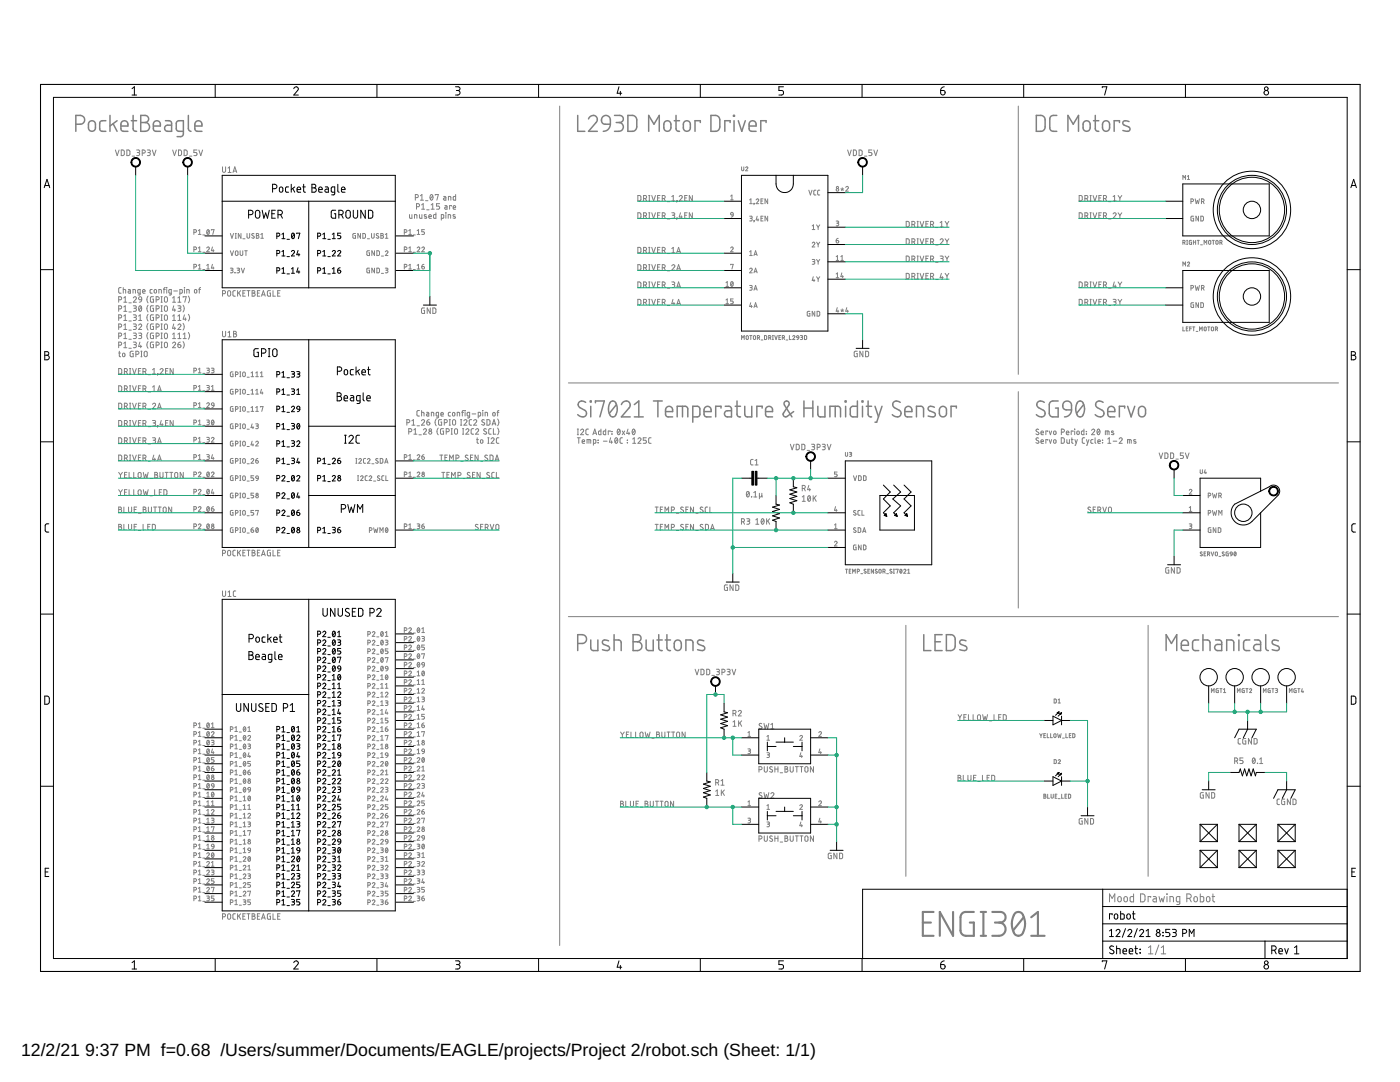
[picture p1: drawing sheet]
<svg xmlns="http://www.w3.org/2000/svg" width="279mm" height="216mm" viewBox="0 0 279 216" stroke-linecap="round" stroke-linejoin="round" font-family="sans-serif">
<defs><g id="words">
<g font-size="3.5">
<text x="4.2" y="210.7">12/2/21</text>
<text x="17" y="210.7">9:37 PM f=0.68 /Users/summer/Documents/EAGLE/projects/Project 2/robot.sch (Sheet: 1/1)</text>
</g>
</g></defs>
<g fill="none" stroke="#808080" stroke-width=".2">
<path d="M23 29.9l.4 1.2 .4-1.2M24.2 29.9l.4 .1 .2 .1v.8l-.3 .2h-.3zM25.3 29.9l.4 .1 .2 .1v.8l-.3 .2h-.3zM26.4 31.2h.5M27.3 29.9l.4 .1 .2 .1-.2 .3h-.3M27.6 30.4l.3 .3-.1 .2-.5 .2M28.4 30.5l.5-.1v-.3l-.5-.2v1.2M29.4 29.9l.5 .1 .1 .1-.1 .3h-.4M29.7 30.4l.3 .1v.4l-.6 .2M30.4 29.9l.4 1.2 .3-1.2M34.5 29.9l.3 1.2 .4-1.2M35.6 29.9l.4 .1 .2 .2v.7l-.3 .2h-.3z"/>
<path d="M36.7 29.9l.5 .1 .1 .1v.8l-.2 .2h-.4zM37.8 31.2h.5M39.3 29.9h-.6v.5h.4a.32 .32 0 0 1 .2 .3 .32 .32 0 0 1-.2 .4h-.4M39.7 29.9l.4 1.2 .3-1.2M44.4 33.3v.9l.2 .2 .4-.2v-.9M45.5 33.5l.3-.2v1.1M45.5 34.4h.6M46.5 34.4l.4-1.1 .3 1.1M46.6 34.1h.5M82.9 39.4l.5-.1v-.4l-.5-.1v1.1M83.9 39.1l.3-.3v1.1M83.9 39.9h.6"/>
<path d="M86 38.8a.56 .56 0 0 1 .4 .6 .56 .56 0 0 1-.4 .5 .79 .79 0 0 1 0-1.1zM86.4 39.1l-.5 .6M86.9 38.9v-.1h.6l-.3 1.1M88.5 39.2h.4l.1 .2v.5h-.4l-.1-.3 .5-.1M89.5 39.9v-.7l.5 .1v.6M90.9 38.8v1.1h-.4v-.6l.4-.1M111.7 21.2v167.5M127.3 39h.4l.2 .2v.7l-.2 .2h-.4zM128.4 39.6l.6-.1v-.4l-.6-.1v1.1M128.8 39.6l.3 .5M129.5 39h.2M129.6 39v1.1"/>
<path d="M130.1 39l.3 1.1 .4-1.1M131.2 39.5h.4M131.7 39h-.5v1.1h.5M132.2 39.6l.5-.1v-.4l-.5-.1v1.1M132.5 39.6l.3 .5M134.1 39.2l.3-.2v1.1M135.6 39.2a.3 .3 0 0 1 .4-.2 .3 .3 0 0 1 .1 .5l-.5 .6h.6M136.7 39.5h.3M137.1 39h-.4v1.1h.4M138.2 39v1.1l-.6-1.1v1.1M145.8 39.1l.3-.2v1M145.8 39.9h.5"/>
<path d="M148 33.3v.6l.2 .2 .2-.1v-.7M148.8 33.5a.22 .22 0 0 1 .3-.2 .22 .22 0 0 1 .1 .3l-.4 .5h.4M149.6 39.9l.3-.2v.9M150.9 39.9a.26 .26 0 0 1 .4-.2 .26 .26 0 0 1 0 .4l-.4 .5h.5M152.3 39.7h-.4v.9h.4M153.2 39.7v.9l-.5-.9v.9M161.4 38l.3 .9 .4-.9M162.8 38h-.3l-.1 .2v.6l.4 .1M163.6 38h-.3l-.1 .2v.6l.4 .1M167.8 37.7l.3 .1M168.1 37.5v.3M168.1 37.8l.2 .2"/>
<path d="M168.1 37.8l-.2 .2M168.4 37.7l-.3 .1M168.8 37.4a.27 .27 0 0 1 .4-.2 .27 .27 0 0 1 0 .4l-.4 .5h.5M169.2 29.9l.3 1.2 .4-1.2M170.3 29.9l.4 .1 .2 .1v.8l-.3 .2h-.3zM171.4 29.9l.5 .1 .1 .1v.8l-.3 .2h-.3zM172.5 31.2h.5M174 29.9h-.6v.5h.4a.31 .31 0 0 1 .2 .3 .31 .31 0 0 1-.2 .4h-.4M174.4 29.9l.4 1.2 .3-1.2M203.2 21.2v53.5M215.4 39h.4l.2 .2v.7l-.2 .2h-.4zM216.5 39.6l.6-.1v-.4l-.6-.1v1.1"/>
<path d="M216.9 39.6l.2 .5M217.5 39h.3M217.7 39v1.1M218.1 39l.4 1.1 .4-1.1M219.3 39.5h.4M219.8 39h-.5v1.1h.5M220.2 39.6l.6-.1v-.4l-.6-.1v1.1M220.6 39.6l.3 .5M222.1 39.2l.3-.2v1.1M223.1 39l.4 .5M223.5 39.5v.6M223.9 39l-.4 .5"/>
<path d="M236.1 35.8v-.8l.2 .5 .3-.5v.8M237 35.2l.2-.2v.8M237 35.8h.4M238.5 39.7l.2 .9 .3-.6 .2 .6 .2-.9M23.7 59.8l.5-.1v-.4l-.5-.1v1.1M24.2 57.4h-.4l-.1 .2v.8l.5 .1M24.6 57.8h.5v.7M24.6 57.4v1.1M24.7 59.5l.3-.3v1.1M25.6 57.8h.4v.2v.5h-.3l-.1-.3 .4-.1M26.5 58.5v-.7h.5v.7M26.6 59.5a.3 .3 0 0 1 .4-.3 .3 .3 0 0 1 .1 .5l-.5 .6h.6"/>
<path d="M27.8 59.3h.4l.1 .5h-.6v-.3zM28 58.5l-.5-.1 .1-.6h.4v.9l-.1 .1-.3 .1M28.3 59.8l-.2 .4-.3 .1M28.4 58.1h.6a.26 .26 0 0 0-.2-.3 .26 .26 0 0 0-.4 .2l.2 .5h.4M29.5 59.1l-.2 .7 .2 .6M30.4 57.8h-.4v.2v.5h.4M30.6 59.2l-.6 .1 .1 .9 .5 .1v-.6h-.2M30.8 57.9l.1-.1 .3 .1v.5h-.4zM31.2 59.8l.5-.1v-.4l-.5-.1v1.1M31.7 58.5v-.7h.5v.7M32.1 59.2h.3M32.3 59.2v1.1"/>
<path d="M32.6 57.8h.4M32.9 59.3l.3-.1 .2 .3v.5l-.2 .3-.4-.2zM33 57.4l-.3 .2v.9M33.2 57.4h.1M33.3 57.8v.7M34.2 58.5l-.5-.1 .1-.6h.4v.9l-.1 .1-.3 .1M34.4 59.5l.3-.3v1.1M34.7 58.1h.7M35.5 59.5l.3-.3v1.1M35.9 58.5l.5-.1-.1-.6h-.4v1.1M36.6 59.3v-.1h.6l-.3 1.1M36.8 57.4h.1"/>
<path d="M36.8 57.8v.7M37.3 58.5v-.7h.4l.1 .7M37.6 59.1l.2 .7-.2 .6M38.7 53.3l.5-.1v-.4l-.5-.1v1M38.7 49.8l.5-.1v-.3l-.5-.1v.9M38.7 46.4l.5-.1v-.4l-.5-.1v1M38.9 57.8l.4 .1-.1 .5h-.4zM39.6 46l.3-.2v1M39.6 49.5l.3-.2v.9M39.6 53l.3-.3v1M39.6 53.7h.5M39.6 50.2h.5"/>
<path d="M39.6 46.8h.5M39.7 57.8h.3M40 57.4l-.2 .2v.9M40.5 53.8h.4M40.5 50.3h.4M40.5 46.9h.4M41.3 49.5a.27 .27 0 0 1 .3-.2 .27 .27 0 0 1 .1 .4l-.4 .5h.5M41.3 53l.2-.3v1M41.3 53.7h.5M41.4 45.9a.44 .44 0 0 1 .4 .4 .44 .44 0 0 1-.4 .4l-.1-.4zM41.7 46l-.4 .6M42.2 45.9v-.1h.5l-.2 1"/>
<path d="M42.4 52.7l-.2 .8h.5M42.4 49.3l-.2 .7h.5M42.6 49.8v.4M42.6 53.3v.4M44.4 58.6l.6-.1v-.4l-.6-.1v1.1M45.5 58.1l.3-.1 .2 .3v.5l-.2 .3-.4-.2zM46 53.5l.5 .1-.1 .3h-.3M46 50l.3 1 .3-1M46 46.6l.3 .9 .3-.9M46.2 53.9l.3 .1v.4h-.5M46.9 54.4h.1M46.9 47.5h.3"/>
<path d="M46.9 46.6h.3M47 58h-.4l-.1 .3v.7l.5 .1M47 50.2l.2-.1 .3 .1v.6l-.2 .2-.3-.2zM47.1 46.6v.9M47.3 53.5l.5 .1-.1 .3h-.3M47.4 58v1.1M47.5 53.9l.3 .4-.1 .1h-.4M47.7 58.4l.3 .7M47.9 50v.7l.2 .3 .3-.2 .1-.8M48 58l-.6 .7M48.1 46.6v.9l-.5-.9v.9M48.2 53.5l.3 .9 .3-.9"/>
<path d="M48.5 58.5h.3M48.5 47.6h.4M48.8 50h.6M49 58h-.5v1.1h.5M49.1 50v1M49.3 58h.6M49.3 46.6v.8l.2 .1 .3-.1v-.8M49.6 58v1.1M50.3 58l.5 .1v.3l-.2 .1 .3 .2-.1 .4h-.5zM50.3 58.5h.3M50.7 46.7l-.2-.1-.3 .2 .5 .4v.2l-.2 .1-.3-.1M51.2 46.6l.4 .1v.2l-.2 .1 .3 .2-.2 .3h-.3z"/>
<path d="M51.2 47h.2M51.4 58.5h.3M51.9 58h-.5v1.1h.5M52 46.8l.3-.2v.9M52 47.5h.6M52.2 59.1l.4-1.1 .3 1.1M52.3 58.8h.5M54 58l-.6 .1v.9l.6 .1v-.6h-.2M54.5 58v1.1h.5M55.4 58.5h.4M55.9 58h-.5v1.1h.5M71 46.6l-.6 .1 .1 .8h.5v-.5h-.2"/>
<path d="M71.9 46.6v.9l-.5-.9v.9M72.4 46.6l.5 .2v.5l-.1 .2h-.4zM73.3 47.6h.4M73.7 50l-.5 .1 .1 .9h.4v-.5h-.1M73.7 53.5l-.5 .1 .1 .8h.4v-.5h-.1M74.1 46.6l.1 .8 .1 .1 .4-.2v-.7M74.7 50v1l-.5-1v1M74.7 53.5v.9l-.5-.9v.9M75.2 50l.5 .2v.5l-.1 .3h-.4zM75.2 53.5h.4l.1 .2v.5l-.1 .2h-.4zM75.5 46.7l-.2-.1-.2 .2 .5 .4v.2l-.2 .1-.3-.1M76 46.6l.5 .1-.2 .3 .2 .2-.1 .3h-.4z"/>
<path d="M76 47h.3M76.1 51.1h.4M76.1 54.5h.4M76.9 50.2a.26 .26 0 0 1 .4-.2 .26 .26 0 0 1 0 .5l-.4 .5h.5M76.9 53.5l.5 .1-.1 .3h-.3M76.9 46.8l.3-.2v.9M76.9 47.5h.5M77.2 53.9l.2 .4-.1 .1h-.4M80.7 46.4l.5-.1v-.4l-.5-.1v1M80.7 49.8l.5-.1v-.3l-.5-.1v.9M80.7 53.3l.5-.1v-.4l-.5-.1v1M81.6 46l.3-.2v1"/>
<path d="M81.6 49.5l.3-.2v.9M81.6 53l.3-.3v1M81.6 53.7h.5M81.6 50.2h.5M81.6 46.8h.5M81.7 42.8v.7l.2 .1h.3v-.8M82.5 53.8h.4M82.5 50.3h.4M82.5 46.9h.4M82.7 43.6v-.8l.5 .1v.7M83.1 41.3l.6-.2v-.3l-.6-.2v1.1M83.2 49.5a.27 .27 0 0 1 .4-.2 .27 .27 0 0 1 .1 .4l-.5 .5h.6"/>
<path d="M83.2 46l.3-.2v1M83.2 53l.3-.3v1M83.2 53.7h.6M83.2 46.8h.6M83.7 42.8v.7l.2 .1h.3v-.8M84.1 40.9l.4-.3v1.1M84.1 41.7h.7M84.2 49.5a.26 .26 0 0 1 .3-.2 .26 .26 0 0 1 .1 .4l-.4 .5h.5M84.2 53.2h.3a.26 .26 0 0 1 .2 .3 .26 .26 0 0 1-.3 .2 .26 .26 0 0 1-.2-.3zM84.6 52.7l-.3 .2-.1 .3M84.7 45.8h-.5v.4l.4 .1 .1 .2-.1 .3h-.4M84.9 40h.5"/>
<path d="M85.1 42.9l-.4-.1v.2l.4 .3 .1 .2h-.5M85.2 41.9h.4M85.6 43.2h.5a.27 .27 0 0 0-.2-.4 .27 .27 0 0 0-.3 .3l.1 .4 .4 .1M86 41.7h.7M86 40.9l.4-.3v1.1M87 42.5v1.1l-.4-.1-.1-.6 .5-.1M87.7 40.6h-.6v.5h.4a.31 .31 0 0 1 .2 .3 .31 .31 0 0 1-.2 .3h-.4M88.1 43.6l.4-.1v-.7h-.4v1.1M88.8 41h.3l.1 .2v.5h-.4v-.3l.4-.1M89 42.5h.1M89 42.8v.8M89.5 43.6v-.8l.4 .1v.7"/>
<path d="M90.1 41.1v-.1h-.4v.7M90.4 41.4h.5a.26 .26 0 0 0-.1-.4 .26 .26 0 0 0-.4 .3l.1 .4h.4M90.8 42.9l-.3-.1-.1 .2 .5 .3v.2h-.5M127.3 59.7l.4 .1 .2 .1v.7l-.2 .2h-.4zM127.3 56.3l.6 .2v.7l-.2 .2h-.4zM127.3 42.5h.4l.2 .2v.6l-.2 .2-.4 .1zM127.3 52.8h.4l.2 .2v.7l-.2 .2h-.4zM127.3 49.4h.4l.2 .2v.6l-.2 .2-.4 .1zM128.4 56.9l.6-.1v-.4l-.6-.1v1.1M128.4 43.1l.6-.2v-.3l-.6-.1v1.1M128.4 53.4l.6-.1v-.4l-.6-.1v1.1M128.4 50l.6-.1v-.4l-.6-.1v1.1"/>
<path d="M128.8 56.9l.3 .5M128.8 43.1l.3 .5M128.8 53.4l.3 .5M128.8 50l.3 .5M129.5 57.4h.2M129.5 43.6h.2M129.5 42.5h.2M129.5 53.9h.2M129.5 50.5h.2M129.5 40.1h.2M129.5 59.7h.2M129.5 56.3h.2"/>
<path d="M129.5 52.8h.2M129.5 49.4h.2M129.6 42.5v1.1M129.6 49.4v1.1M129.6 52.8v1.1M129.6 56.3v1.1M129.6 59.7v1.1M130.1 59.7l.3 1.1 .4-1.1M130.1 56.3l.3 1.1 .4-1.1M130.1 42.5l.3 1.1 .4-1.1M130.1 52.8l.3 1.1 .4-1.1M130.1 49.4l.3 1.1 .4-1.1"/>
<path d="M131.2 53.3h.4M131.2 56.8h.4M131.2 42.9h.4M131.2 49.8h.4M131.7 56.3h-.5v1.1h.5M131.7 42.5h-.5v1.1h.5M131.7 59.7h-.5v1.1h.5M131.7 52.8h-.5v1.1h.5M131.7 49.4h-.5v1.1h.5M132.2 56.9l.5-.1v-.4l-.5-.1v1.1M132.2 43.1l.5-.2v-.3l-.5-.1v1.1M132.2 53.4l.5-.1v-.4l-.5-.1v1.1"/>
<path d="M132.2 50l.5-.1v-.4l-.5-.1v1.1M132.5 56.9l.3 .5M132.5 43.1l.3 .5M132.5 53.4l.3 .5M132.5 50l.3 .5M133.2 40.2h.5M133.2 57.5h.5M133.2 43.7h.5M133.2 54h.5M133.2 50.6h.5M134.1 56.3h.3l.3 .2-.2 .2-.3 .1M134.1 42.5h.4l.2 .2-.2 .2h-.3"/>
<path d="M134.1 53.1a.3 .3 0 0 1 .4-.3 .3 .3 0 0 1 .1 .5l-.5 .6h.6M134.1 50.5h.6M134.1 40.1h.6M134.1 49.6l.3-.2v1.1M134.3 59.7l-.2 .9h.6M134.4 56.8l.2 .1 .1 .2-.2 .2-.4 .1M134.4 42.9l.2 .2 .1 .2-.2 .2-.4 .1M135.1 57.4l.3-1.1 .4 1.1M135.1 53.9l.3-1.1 .4 1.1M135.1 50.5l.3-1.1 .4 1.1M135.1 40.1h.1M135.1 43.6h.1"/>
<path d="M135.1 57.1h.6M135.1 43.6l-.1 .2M135.1 53.6h.6M135.1 50.2h.6M135.1 40.1l-.1 .2M135.8 42.5l-.2 .8h.6M136 43.1v.5M136.7 42.9h.3M137.1 42.5h-.4v1.1h.4M138.2 42.5v1.1l-.6-1.1v1.1M144.9 56.4l.2-.2v.9M144.9 59.9l.2-.3v1"/>
<path d="M144.9 57.1h.5M145.8 49.5a.26 .26 0 0 1 .4-.2 .26 .26 0 0 1 .1 .4l-.5 .5h.5M145.8 52.9v-.2h.5l-.2 1M145.9 42.4h.3l.1 .5-.5-.1zM146 56.2a.45 .45 0 0 1 .3 .5 .45 .45 0 0 1-.3 .4l-.2-.2zM146.3 56.4l-.4 .5M146.3 59.6h-.5v.5h.4l.1 .2-.1 .3h-.4M146.3 42.9l-.1 .3-.3 .1M149.6 53.7a.26 .26 0 0 1 .4-.2 .26 .26 0 0 1 .1 .4l-.5 .5h.5M149.6 57h.4l.1 .2-.1 .1-.3 .1M149.6 43.1l.4 .1 .1 .1-.1 .2-.3 .1M149.6 40.6h.5"/>
<path d="M149.6 51h.5M149.6 50.2l.3-.2v1M149.9 57.4l.2 .1v.3l-.5 .1M149.9 43.6l.2 .1v.3l-.5 .1M150.5 40.6h.1M150.5 44.1h.1M150.5 54.4l.3-.9 .3 .9M150.5 57.9l.3-.9 .3 .9M150.5 51l.3-1 .3 1M150.5 44.1v.2M150.5 40.6v.3M150.6 54.2h.4"/>
<path d="M150.6 57.7h.4M150.6 50.8h.4M151.1 43.1l-.2 .8h.5M151.3 43.7v.4M151.9 43.6h.3M151.9 40.1h.3M152.3 43.1h-.4v1h.4M153.2 43.1v1l-.5-1v1M162.1 48.5a.26 .26 0 0 1 .4-.2 .26 .26 0 0 1 0 .4l-.4 .6h.5M162.1 51.8l.5 .1-.1 .3h-.3M162.1 45.1l.2-.2v.9M162.1 45.8h.5"/>
<path d="M162.3 55.2l-.2 .8h.5M162.3 52.2l.3 .3-.1 .2h-.4M162.5 55.8v.4M163 44.9l.3 .4M163 48.3l.3 .5M163 51.8l.3 .4M163 55.2l.3 .5M163.3 45.3v.5M163.3 48.8v.5M163.3 52.2v.5M163.3 55.7v.5M163.6 44.9l-.3 .4"/>
<path d="M163.6 48.3l-.3 .5M163.6 51.8l-.3 .4M163.6 55.2l-.3 .5M166.9 44.1l.5 .1v.2l-.4 .1M166.9 48h.3a.26 .26 0 0 1 .2 .3 .26 .26 0 0 1-.3 .2 .26 .26 0 0 1-.2-.3zM166.9 51.2l.2-.2v1M166.9 54.7l.2-.2v.9M166.9 52h.5M166.9 55.4h.5M167.1 44.5l.2 .1v.4l-.4 .1M167.3 47.6l-.3 .1-.1 .3M167.8 52h.5"/>
<path d="M167.8 51.2l.3-.2v1M168 54.5l-.2 .7h.5M168.2 55v.4M180.8 44.2h.5l.1 .2v.7l-.2 .2h-.4zM180.8 47.6l.6 .2v.8l-.1 .1h-.5zM180.8 51.1h.5l.1 .2v.7l-.1 .2h-.5zM180.8 54.5l.5 .1 .1 .1 .1 .7-.2 .2h-.5zM182 44.8l.5-.1v-.4l-.5-.1v1.1M182 48.3l.5-.2v-.3l-.5-.2v1.1M182 51.7l.5-.1v-.4l-.5-.1v1.1M182 55.2l.5-.2v-.3l-.5-.2v1.1M182.4 44.8l.2 .5"/>
<path d="M182.4 48.3l.2 .4M182.4 51.7l.2 .5M182.4 55.2l.2 .4M183 48.7h.3M183 47.6h.3M183 51.1h.3M183 54.5h.3M183 52.2h.3M183 44.2h.3M183 45.3h.3M183 55.6h.3M183.2 44.2v1.1"/>
<path d="M183.2 47.6v1.1M183.2 51.1v1.1M183.2 54.5v1.1M183.6 44.2l.4 1.1 .4-1.1M183.6 47.6l.4 1.1 .4-1.1M183.6 51.1l.4 1.1 .4-1.1M183.6 54.5l.4 1.1 .4-1.1M184.8 44.7h.4M184.8 48.1h.4M184.8 51.6h.4M184.8 55h.4M185.3 47.6h-.5v1.1h.5"/>
<path d="M185.3 51.1h-.5v1.1h.5M185.3 54.5h-.5v1.1h.5M185.3 44.2h-.5v1.1h.5M185.7 44.8l.6-.1v-.4l-.6-.1v1.1M185.7 48.3l.6-.2v-.3l-.6-.2v1.1M185.7 51.7l.6-.1v-.4l-.6-.1v1.1M185.7 55.2l.6-.2v-.3l-.6-.2v1.1M186.1 44.8l.2 .5M186.1 48.3l.2 .4M186.1 51.7l.2 .5M186.1 55.2l.2 .4M186.7 45.4h.5"/>
<path d="M186.7 48.9h.5M186.7 52.3h.5M186.7 55.8h.5M187.6 47.9a.3 .3 0 0 1 .5-.2 .3 .3 0 0 1 .1 .4l-.6 .6h.6M187.6 51.1h.5l.1 .2-.1 .3h-.4M187.6 45.3h.6M187.6 44.4l.3-.2v1.1M187.9 54.5l-.3 .9h.6M187.9 51.6l.3 .1v.3l-.1 .2h-.5M188 55.2v.4M188.6 44.2l.4 .5M188.6 47.6l.4 .6"/>
<path d="M188.6 51.1l.4 .5M188.6 54.5l.4 .6M189 44.7v.6M189 48.2v.5M189 51.6v.6M189 55.1v.5M189.4 44.2l-.4 .5M189.4 47.6l-.4 .6M189.4 51.1l-.4 .5M189.4 54.5l-.4 .6M215.4 42.5h.4l.2 .2v.6l-.2 .2-.4 .1zM215.4 59.7l.4 .1 .2 .1v.7l-.2 .2h-.4z"/>
<path d="M215.4 56.3l.6 .2v.7l-.2 .2h-.4zM216.5 43.1l.6-.2v-.3l-.6-.1v1.1M216.5 56.9l.6-.1v-.4l-.6-.1v1.1M216.9 43.1l.2 .5M216.9 56.9l.2 .5M217.5 57.4h.3M217.5 43.6h.3M217.5 42.5h.3M217.5 40.1h.3M217.5 59.7h.3M217.5 56.3h.3M217.7 42.5v1.1"/>
<path d="M217.7 56.3v1.1M217.7 59.7v1.1M218.1 42.5l.4 1.1 .4-1.1M218.1 59.7l.4 1.1 .4-1.1M218.1 56.3l.4 1.1 .4-1.1M219.3 56.8h.4M219.3 42.9h.4M219.8 56.3h-.5v1.1h.5M219.8 42.5h-.5v1.1h.5M219.8 59.7h-.5v1.1h.5M220.2 43.1l.6-.2v-.3l-.6-.1v1.1M220.2 56.9l.6-.1v-.4l-.6-.1v1.1"/>
<path d="M220.6 43.1l.3 .5M220.6 56.9l.3 .5M221.2 40.2h.5M221.2 57.5h.5M221.2 43.7h.5M222.1 42.7a.3 .3 0 0 1 .5-.2 .3 .3 0 0 1 .1 .4l-.6 .7h.7M222.1 59.7l.5 .1 .1 .1-.1 .3h-.4M222.1 40.1h.7M222.4 56.3l-.3 .8h.7M222.6 56.9v.5M223.1 42.5l.4 .5M223.1 59.7l.4 .5"/>
<path d="M223.1 56.3l.4 .5M223.5 43v.6M223.5 56.8v.6M223.9 42.5l-.4 .5M223.9 59.7l-.4 .5M223.9 56.3l-.4 .5M236.1 48.4l.4-.1-.1-.3h-.3v.8M236.1 53.1v-.8l.2 .4 .3-.4v.8M236.3 48.4l.2 .4M236.8 48h.2M236.8 48.8h.2M236.9 48v.8"/>
<path d="M237 52.5a.22 .22 0 0 1 .3-.2 .22 .22 0 0 1 0 .3l-.3 .5h.4M237.7 40.2l.4-.1v-.3l-.4-.1v.9M237.7 57.5l.4-.1v-.4h-.4v.9M237.8 48h-.4l-.1 .1 .1 .6 .4 .1v-.5h-.2M238.2 48.3h.4M238.2 48v.8M238.2 43.1l-.5 .1 .1 .9h.4v-.5h-.2M238.5 57l.2 .9 .3-.6 .2 .6 .2-.9M238.6 48v.8M238.9 48h.5M239.1 48v.8M239.2 43.1v1l-.5-1v1"/>
<path d="M239.6 48.9h.4M239.6 43.1l.4 .1 .2 .1v.5l-.2 .3h-.4zM239.8 40.2l.4-.1 .1-.2-.1-.2h-.4v.9M239.8 57.5l.4-.1v-.4h-.4v.9M240.1 40.2l.2 .4M240.1 57.5l.2 .4M240.3 48.8v-.8l.3 .4 .2-.4v.8M241.3 48h.2l.1 .2v.4l-.2 .2-.2-.3zM241.9 48h.5M242.1 48v.8M242.7 48.1l.3-.1 .1 .2v.3l-.2 .3-.2-.2zM243.5 48.4l.4-.1-.1-.3h-.3v.8"/>
<path d="M243.7 48.4l.2 .4M23.7 61.6l.5-.1v-.4l-.5-.1v1.1M23.7 63.4l.5-.1v-.4l-.5-.1v1.1M23.7 65.3l.5-.1v-.4l-.5-.2v1.1M23.7 67.1l.5-.1v-.4l-.5-.1v1.1M23.7 68.9l.5-.1v-.4l-.5-.1v1.1M23.7 77l.6 .2v.7l-.2 .2h-.4zM23.7 73.5l.4 .1 .2 .1v.8l-.2 .1h-.4zM23.7 70.4h.3M23.8 70.1v.9l.2 .2M24.5 70.5l.4 .1-.1 .5h-.3zM24.7 61.3l.3-.3v1.1"/>
<path d="M24.7 63.1l.3-.3v1.1M24.7 64.9l.3-.3v1.1M24.7 66.7l.3-.2v1.1M24.7 68.5l.3-.2v1.1M24.7 60.3h.6M24.7 62.1h.6M24.7 63.9h.6M24.7 65.7h.6M24.7 67.6h.6M24.7 69.4h.6M24.8 77.6l.6-.1v-.4l-.6-.1v1.1M24.8 74.1l.6-.1v-.3l-.6-.2v1.1"/>
<path d="M25.2 77.6l.2 .5M25.2 74.1l.2 .5M25.7 60.4h.5M25.7 62.3h.5M25.7 64.1h.5M25.7 65.9h.5M25.7 67.7h.5M25.7 69.5h.5M25.8 78.1h.3M25.8 74.6h.3M25.8 77h.3M25.8 73.5h.3"/>
<path d="M26 73.5v1.1M26 77v1.1M26.5 77l.3 1.1 .4-1.1M26.5 73.5l.3 1.1 .4-1.1M26.6 70.1l-.6 .1v.8l.1 .2h.5v-.6h-.2M26.6 61h.5l.1 .2-.1 .3h-.4M26.6 62.8h.4l.2 .2-.1 .3h-.4M26.6 64.6l.5 .1 .1 .1-.1 .3h-.4M26.6 66.5h.5l.1 .2-.1 .2-.4 .1M26.6 68.3h.4l.2 .2-.1 .2-.4 .1M26.9 61.5l.3 .1v.3l-.1 .2h-.5M26.9 63.3l.3 .1v.3l-.1 .2h-.5"/>
<path d="M26.9 65.1l.3 .2v.2l-.1 .2h-.5M26.9 67l.3 .1v.2l-.1 .2-.5 .1M26.9 68.8l.3 .1v.2l-.1 .2-.5 .1M27.1 70.7l.6-.1v-.4l-.6-.1v1.1M27.6 77.5h.4M27.6 74h.4M27.7 64.9a.3 .3 0 0 1 .4-.2 .3 .3 0 0 1 .1 .4l-.5 .6h.6M27.7 66.5h.5l.1 .2-.1 .2-.4 .1M27.7 63.1l.3-.3v1.1M27.7 63.9h.6M27.8 61.1l.2-.1a.66 .66 0 0 1 0 1.1 .67 .67 0 0 1-.2-1zM27.9 68.3l-.2 .8h.6"/>
<path d="M28 67l.3 .2-.1 .3-.5 .1M28.1 68.9v.5M28.1 73.5h-.5v1.1h.5M28.1 77h-.5v1.1h.5M28.1 71.2h.2M28.1 70.1h.2M28.2 61.3l-.5 .6M28.2 70.1v1.1M28.5 77.6l.6-.1v-.4l-.6-.1v1.1M28.5 74.1l.6-.1v-.3l-.6-.2v1.1M28.9 70.1h.2l.3 .2v.7l-.3 .2-.2-.1-.1-.2zM28.9 77.6l.2 .5"/>
<path d="M28.9 74.1l.2 .5M29.5 60.9l-.2 .7 .2 .7M29.5 62.7l-.2 .7 .2 .7M29.5 64.5l-.2 .7 .2 .7M29.5 66.3l-.2 .7 .2 .7M29.5 68.2l-.2 .6 .2 .7M29.5 78.2h.5M29.5 74.8h.5M30.4 73.8l.4-.3v1.1M30.4 77.2l.4-.2v1.1M30.4 78.1h.7M30.4 74.6h.7"/>
<path d="M30.6 61l-.6 .2 .1 .9h.5v-.6h-.2M30.6 62.8l-.6 .1v.8l.2 .2h.4v-.6h-.2M30.6 64.6l-.6 .2 .1 .9h.5v-.6h-.2M30.6 66.5l-.6 .1 .1 .9 .5 .1v-.6h-.2M30.6 68.3l-.6 .1v.7l.2 .3h.4v-.6h-.2M31.2 61.6l.5-.1v-.4l-.5-.1v1.1M31.2 63.4l.5-.1v-.4l-.5-.1v1.1M31.2 65.3l.5-.1v-.4l-.5-.2v1.1M31.2 67.1l.5-.1v-.4l-.5-.1v1.1M31.2 68.9l.5-.1v-.4l-.5-.1v1.1M31.5 74.6h.1M31.5 78.1l.3-1.1 .4 1.1"/>
<path d="M31.5 74.6l-.1 .3M31.5 77.8h.6M31.9 73.8a.3 .3 0 0 1 .5-.3 .3 .3 0 0 1 0 .5l-.5 .6h.7M32.1 60.3h.3M32.1 61h.3M32.1 62.1h.3M32.1 62.8h.3M32.1 63.9h.3M32.1 64.6h.3M32.1 65.7h.3M32.1 66.5h.3M32.1 67.6h.3"/>
<path d="M32.1 68.3h.3M32.1 69.4h.3M32.3 61v1.1M32.3 62.8v1.1M32.3 64.6v1.1M32.3 66.5v1.1M32.3 68.3v1.1M32.9 61.1l.3-.1 .2 .3v.5l-.2 .3-.4-.1zM32.9 62.9l.3-.1 .2 .3v.5l-.2 .3-.4-.1zM32.9 64.7l.3-.1 .2 .4v.4l-.2 .3-.4-.1zM32.9 66.5h.3l.2 .3v.6l-.2 .2-.4-.2zM32.9 68.3h.3l.2 .3v.5l-.2 .3-.4-.2z"/>
<path d="M33 74h.4M33.5 73.5h-.5v1.1h.5M34.4 68.5a.3 .3 0 0 1 .5-.2 .3 .3 0 0 1 0 .5l-.5 .6h.7M34.4 60.3h.7M34.4 63.1l.3-.3v1.1M34.4 66.7l.3-.2v1.1M34.4 63.9h.7M34.4 67.6h.7M34.6 73.5v1.1l-.6-1.1v1.1M34.7 61l-.3 .9h.7M34.7 64.6l-.3 .9h.7M34.9 61.6v.5"/>
<path d="M34.9 65.3v.4M35.5 61h.5l.1 .2v.2l-.5 .1M35.5 64.9a.3 .3 0 0 1 .4-.2 .3 .3 0 0 1 .1 .4l-.5 .6h.6M35.5 68.8h.4a.31 .31 0 0 1 .2 .3 .31 .31 0 0 1-.3 .3 .31 .31 0 0 1-.3-.3zM35.5 60.3h.6M35.5 63.1l.3-.3v1.1M35.5 66.7l.3-.2v1.1M35.5 63.9h.6M35.5 67.6h.6M35.8 61.5l.3 .2-.1 .3-.5 .1M36 68.3l-.4 .1-.1 .4M36.5 60.9l.3 .7-.3 .7"/>
<path d="M36.5 64.5l.3 .7-.3 .7M36.5 68.2l.3 .6-.3 .7M36.6 66.7l.3-.2v1.1M36.6 67.6h.6M36.8 62.8l-.2 .9h.6M37 63.4v.5M37.6 62.7l.2 .7-.2 .7M37.6 66.3l.2 .7-.2 .7M38.7 77.4l.5-.1v-.3l-.5-.1v1M38.7 74l.5-.1v-.3l-.5-.1v.9M39.6 73.7l.3-.2v.9M39.6 77.1l.3-.2v1"/>
<path d="M39.6 77.9h.5M39.6 74.4h.5M40.5 78h.4M40.5 74.5h.4M41.3 76.9l.5 .1v.2l-.4 .1M41.3 73.5l.5 .1v.2l-.4 .1M41.5 77.3l.2 .1v.4l-.4 .1M41.5 73.9l.2 .1v.3l-.4 .1M42.2 73.5l.5 .1v.2l-.4 .1M42.2 77.9h.5M42.2 77.1l.3-.2v1M42.5 73.9l.2 .1v.3l-.5 .1"/>
<path d="M44.4 66.1v.9l.2 .2 .4-.2v-.9M45.5 66.4l.3-.3v1.1M45.5 67.2h.6M46.5 77.7l-.5 .1 .1 .8h.4v-.5h-.1M46.5 74.2l-.5 .1 .1 .8 .4 .1v-.6h-.1M46.6 66.1h.3l.3 .2-.3 .3 .3 .2-.1 .4h-.5zM46.6 66.6h.3M47 78.2l.5-.1v-.3l-.5-.1v.9M47 74.7h.5v-.4l-.5-.1v1M47.9 78.6h.1M47.9 77.7h.1M47.9 75.2h.1"/>
<path d="M47.9 74.2h.1M48 74.2v1M48 77.7v.9M48.5 77.7l.4 .1v.7l-.2 .1-.2-.1zM48.5 74.3l.4 .1v.6l-.2 .2-.2-.2zM49.3 78.7h.4M49.3 75.3h.4M50.1 74.4l.3-.2v1M50.1 77.9l.3-.2v.9M50.1 78.6h.5M50.1 75.2h.5M51 74.4l.3-.2v1"/>
<path d="M51 77.9l.3-.2v.9M51 78.6h.6M51 75.2h.6M52 75.2h.5M52 74.4l.2-.2v1M52.2 77.7l-.2 .7h.5M52.3 78.2v.4M84.7 61.4l-.5 .2-.1 .7 .2 .2h.4v-.6h-.1M85.9 61.4v1.1l-.6-1.1v1.1M86.4 61.4l.4 .1 .2 .1v.7l-.2 .2h-.4zM113.4 76.4h153.7M128.4 60.3l.6-.1v-.4l-.6-.1v1.1"/>
<path d="M128.8 60.3l.3 .5M129.5 60.8h.2M131.2 60.2h.4M132.2 60.3l.5-.1v-.4l-.5-.1v1.1M132.5 60.3l.3 .5M133.2 61h.5M134.5 60.3v.5M135.1 60.8l.3-1.1 .4 1.1M135.1 60.6h.6M144.9 60.6h.5M148 67.8v-.8l.3 .4 .2-.4v.8M148.9 67.1l.2-.1 .2 .1 .1 .4-.2 .2-.3-.1z"/>
<path d="M149.6 67h.5M149.8 60.4l-.2 .8h.5M149.8 67v.8M150 60.9v.5M150.5 67l.3 .1-.1 .6h-.2l-.2-.2zM150.5 61.4l.3-1 .3 1M150.6 61.1h.4M151.2 67.4h.3l.1-.3-.4-.1v.8M151.4 67.4l.2 .4M151.9 67.8h.4M152.6 67l.4 .1-.1 .6-.3 .1zM153.4 67.4h.3l.1-.3-.4-.1v.8"/>
<path d="M153.7 67.4l.2 .4M154.2 67h.1M154.2 67.8h.1M154.2 67v.8M154.6 67l.3 .8 .2-.8M155.4 67.3h.3M155.8 67h-.4v.8h.4M156.1 67.4h.4v-.3l-.4-.1v.8M156.4 67.4l.2 .4M156.9 67.8h.3M157.5 67v.8h.4M158.2 67.1a.22 .22 0 0 1 .3-.1 .22 .22 0 0 1 .1 .3l-.4 .5h.4"/>
<path d="M159 67.2l.1 .2h.3M159 67.2l.1-.2h.2l.1 .4M159 67.2h.1M159.4 67.4l-.1 .2-.2 .2M159.7 67l.5 .1-.1 .2h-.2M160 67.3l.2 .1v.2l-.5 .2M160.5 67l.5 .1-.1 .6-.4 .1zM161.6 62.1l-.5 .1 .1 .9h.4v-.6h-.1M162.6 62.1v1l-.5-1v1M163.1 62.1h.3l.2 .2v.5l-.2 .3h-.3zM167.1 61.4l-.2 .7h.5M167.2 61.9v.4"/>
<path d="M167.8 61.8l.3 .2M168.1 61.6v.4M168.1 62l.2 .2M168.1 62l-.2 .2M168.4 61.8l-.3 .2M169 61.4l-.2 .7h.5M169.2 61.9v.4M171.1 70.1l-.6 .1v.9l.6 .1v-.6h-.2M172.2 70.1v1.1l-.6-1.1v1.1M172.7 70.1h.5l.1 .2 .1 .6-.2 .3h-.5zM203.2 78.1v43.2M216.5 60.3l.6-.1v-.4l-.6-.1v1.1"/>
<path d="M216.9 60.3l.2 .5M217.5 60.8h.3M219.3 60.2h.4M220.2 60.3l.6-.1v-.4l-.6-.1v1.1M220.6 60.3l.3 .5M221.2 61h.5M222.4 60.2l.3 .1v.3l-.1 .2h-.5M223.5 60.2v.6M236.1 65.2v.8h.3M236.7 65.6h.3M237.1 65.2h-.4v.8h.4M237.4 65.6h.4"/>
<path d="M237.8 65.2h-.4v.8M238 65.2h.5M238.2 60.4h-.4l-.1 .2v.7l.5 .1v-.6h-.2M238.2 65.2v.8M238.7 66.1h.4M239.2 60.4v1l-.5-1v1M239.4 66v-.8l.3 .5 .2-.5v.8M239.6 60.4l.5 .1 .1 .6-.2 .2-.4 .1zM240.3 65.3l.2-.1 .2 .1-.1 .7-.3-.1zM241 65.2h.5M241.2 65.2v.8M241.8 65.3l.2-.1 .2 .1-.1 .7-.3-.1z"/>
<path d="M242.5 65.7l.5-.1-.1-.3-.4-.1v.8M242.8 65.7l.2 .3M23.7 90.8h.4l.2 .2v.6l-.2 .3h-.4zM23.7 87.4h.4l.2 .1v.7l-.2 .2-.4 .1zM23.7 83.9h.4l.2 .2v.7l-.2 .2h-.4zM23.7 80.5h.4l.2 .1v.8l-.2 .1-.4 .1zM23.7 97.7l.3 .5M23.7 94.3l.3 .5M24 94.8v.6M24 98.2v.6M24.4 97.7l-.4 .5M24.4 94.3l-.4 .5"/>
<path d="M24.8 91.4l.6-.1v-.4l-.6-.1v1.1M24.8 88l.6-.2v-.3l-.6-.1v1.1M24.8 84.5l.6-.1v-.4l-.6-.1v1.1M24.8 81.1l.6-.2v-.3l-.6-.1v1.1M24.8 98.2h.4M24.8 94.7h.4M25.2 91.4l.2 .5M25.2 88l.2 .5M25.2 84.5l.2 .5M25.2 81.1l.2 .5M25.3 97.7h-.5v1.1h.5M25.3 94.3h-.5v1.1h.5"/>
<path d="M25.8 94.3v1.1h.4M25.8 97.7v1.1h.4M25.8 88.5h.3M25.8 87.4h.3M25.8 85h.3M25.8 81.6h.3M25.8 91.9h.3M25.8 90.8h.3M25.8 83.9h.3M25.8 80.5h.3M26 80.5v1.1M26 83.9v1.1"/>
<path d="M26 87.4v1.1M26 90.8v1.1M26.5 90.8l.3 1.1 .4-1.1M26.5 87.4l.3 1.1 .4-1.1M26.5 83.9l.3 1.1 .4-1.1M26.5 80.5l.3 1.1 .4-1.1M26.7 94.3v1.1h.5M26.7 97.7v1.1h.5M27.6 87.8h.4M27.6 84.4h.4M27.6 91.3h.4M27.6 80.9h.4"/>
<path d="M27.7 97.8l.2-.1 .3 .2v.7l-.3 .2-.2-.1-.1-.2zM27.7 94.3l.5 .1v.8l-.3 .2-.2-.1-.1-.2zM28.1 87.4h-.5v1.1h.5M28.1 80.5h-.5v1.1h.5M28.1 83.9h-.5v1.1h.5M28.1 90.8h-.5v1.1h.5M28.5 91.4l.6-.1v-.4l-.6-.1v1.1M28.5 88l.6-.2v-.3l-.6-.1v1.1M28.5 84.5l.6-.1v-.4l-.6-.1v1.1M28.5 81.1l.6-.2v-.3l-.6-.1v1.1M28.6 97.7l.2 1.1 .3-.7 .2 .7 .3-1.1M28.6 94.3l.2 1.1 .3-.8 .2 .8 .3-1.1"/>
<path d="M28.9 91.4l.2 .5M28.9 88l.2 .5M28.9 84.5l.2 .5M28.9 81.1l.2 .5M29.5 85.1h.5M29.5 81.7h.5M29.5 88.6h.5M29.5 92h.5M29.9 98.9h.5M29.9 95.5h.5M30.4 87.4h.5l.2 .1-.2 .3h-.3M30.4 83.9h.5l.2 .2-.2 .3h-.3"/>
<path d="M30.4 80.7a.3 .3 0 0 1 .5-.2 .3 .3 0 0 1 .1 .4l-.6 .7h.7M30.7 90.8l-.3 .9h.7M30.8 87.8l.3 .3-.1 .2-.6 .2M30.8 84.4l.2 .1 .1 .3-.2 .2h-.5M30.9 97.7v1.1h.4M30.9 94.3h.4l.1 .1-.2 .3 .3 .3-.2 .3-.4 .1zM30.9 91.4v.5M30.9 94.7h.3M31.5 85h.1M31.5 91.9l.3-1.1 .4 1.1M31.5 88.5l.3-1.1 .4 1.1M31.5 81.6l.3-1.1 .4 1.1"/>
<path d="M31.5 85l-.1 .3M31.5 91.6h.6M31.5 88.2h.6M31.5 81.3h.6M31.8 98.2h.4M31.9 94.3v.8l.3 .3 .3-.2v-.9M32.2 83.9l-.3 .9h.7M32.3 97.7h-.5v1.1h.5M32.4 84.5v.5M32.7 97.7h.4l.2 .2v.7l-.3 .2h-.3zM33 94.3h.6M33 84.4h.4"/>
<path d="M33.3 94.3v1.1M33.5 83.9h-.5v1.1h.5M33.9 94.3h.6M34.2 94.3v1.1M34.6 83.9v1.1l-.6-1.1v1.1M35 94.3l.5 .1v.8l-.3 .2-.2-.1-.1-.2zM36.6 94.3v1.1l-.6-1.1v1.1M38.7 84.3l.5-.1v-.3l-.5-.1v1M38.7 80.9l.5-.1v-.3l-.5-.1v.9M38.7 87.8l.5-.1v-.3l-.5-.1v.9M38.7 91.2h.5v-.4l-.5-.1v1M38.7 94.7l.5-.1v-.3l-.5-.1v.9"/>
<path d="M38.7 98.2l.5-.1v-.4l-.5-.1v1M39.6 94.4a.26 .26 0 0 1 .3-.2 .26 .26 0 0 1 .1 .4l-.4 .5h.5M39.6 97.9a.26 .26 0 0 1 .4-.3 .26 .26 0 0 1 0 .5l-.4 .5h.5M39.6 88.2h.5M39.6 91.7h.5M39.6 84l.3-.2v1M39.6 80.6l.3-.2v.9M39.6 87.5l.3-.2v.9M39.6 90.9l.3-.2v1M39.6 84.8h.5M39.6 81.3h.5M40.5 88.3h.4"/>
<path d="M40.5 84.9h.4M40.5 81.4h.4M40.5 91.8h.4M40.5 95.2h.4M40.5 98.7h.4M41.3 83.8l.5 .1-.1 .3h-.3M41.3 80.6a.27 .27 0 0 1 .3-.2 .27 .27 0 0 1 .1 .4l-.4 .5h.5M41.3 87.3l.5 .1-.1 .3h-.3M41.3 90.7l.5 .1-.1 .3h-.3M41.4 94.2a.45 .45 0 0 1 .4 .5 .45 .45 0 0 1-.4 .4l-.1-.4zM41.4 97.7a.45 .45 0 0 1 .4 .4 .45 .45 0 0 1-.4 .5l-.1-.5zM41.5 84.2l.2 .1v.4l-.4 .1"/>
<path d="M41.5 87.7l.2 .1v.3l-.4 .1M41.5 91.1l.2 .1v.4l-.4 .1M41.7 94.4l-.4 .5M41.7 97.9l-.4 .5M42.2 87.5a.26 .26 0 0 1 .4-.2 .26 .26 0 0 1 0 .4l-.4 .5h.5M42.2 94.4a.26 .26 0 0 1 .3-.2 .26 .26 0 0 1 .1 .4l-.4 .5h.5M42.3 80.4h.3l.1 .5-.5-.1zM42.3 83.9a.44 .44 0 0 1 .4 .4 .44 .44 0 0 1-.4 .4l-.1-.4zM42.4 97.6l-.2 .8h.5M42.4 90.7l-.2 .8h.5M42.6 91.2v.5M42.6 98.2v.4"/>
<path d="M42.7 84l-.5 .6M42.7 80.9l-.1 .3-.3 .1M46.5 84.6l-.5 .1 .1 .8h.4v-.5h-.1M46.5 81.1l-.5 .1 .1 .8 .4 .1v-.5h-.1M46.5 88l-.5 .1 .1 .9h.4v-.5h-.1M46.5 91.5l-.5 .1 .1 .8h.4v-.5h-.1M46.5 94.9l-.5 .1 .1 .9h.4v-.5h-.1M46.5 98.4l-.5 .1 .1 .8h.4v-.5h-.1M47 85.1l.5-.1v-.2l-.1-.2h-.4v.9M47 81.7l.5-.1v-.4l-.5-.1v1M47 88.6l.5-.1v-.3l-.1-.1-.4-.1v1M47 92l.5-.1v-.3l-.5-.1v.9"/>
<path d="M47 95.5l.5-.1v-.4l-.5-.1v1M47 98.9l.5-.1v-.3l-.5-.1v.9M47.9 88h.1M47.9 84.6h.1M47.9 85.5h.1M47.9 91.5h.1M47.9 98.4h.1M47.9 82.1h.1M47.9 81.1h.1M47.9 92.4h.1M47.9 95.9h.1M47.9 94.9h.1"/>
<path d="M47.9 89h.1M47.9 99.3h.1M48 81.1v1M48 84.6v.9M48 88v1M48 91.5v.9M48 94.9v1M48 98.4v.9M48.5 84.7l.1-.1 .3 .1v.7l-.2 .1-.2-.1zM48.5 81.3l.1-.2 .3 .2v.7l-.4-.1zM48.5 88.2l.1-.2 .3 .2v.6l-.2 .2-.2-.2zM48.5 91.6l.1-.1 .3 .1v.7l-.2 .1-.2-.1z"/>
<path d="M48.5 95l.4 .1v.6l-.2 .2-.2-.2zM48.5 98.4l.4 .2v.6l-.2 .1-.2-.1zM49.3 85.6h.4M49.3 89.1h.4M49.3 82.2h.4M49.3 92.5h.4M49.3 96h.4M49.3 99.4h.4M50.1 91.7a.27 .27 0 0 1 .4-.2 .27 .27 0 0 1 .1 .4l-.5 .5h.5M50.1 82.1h.5M50.1 81.3l.3-.2v1M50.3 84.6l-.2 .7h.5"/>
<path d="M50.3 88l-.2 .8h.5M50.5 85.1v.4M50.5 88.6v.4M50.6 94.9h-.5v.5h.3l.2 .2-.1 .3h-.4M50.6 98.4h-.5v.4h.4l.1 .2-.1 .3h-.4M51 84.6l.5 .1v.3h-.4M51 88.2a.27 .27 0 0 1 .4-.2 .27 .27 0 0 1 .1 .5l-.5 .5h.6M51 91.9h.4a.27 .27 0 0 1 .2 .3 .27 .27 0 0 1-.3 .2 .27 .27 0 0 1-.3-.2zM51 82.1h.6M51 81.3l.3-.2v1M51.1 95h.4l.1 .5-.5-.1-.1-.2zM51.3 85l.2 .1v.3l-.5 .1"/>
<path d="M51.5 91.5l-.3 .1-.2 .3M51.6 95.5l-.2 .3-.3 .1M52 81.2v-.1h.5l-.3 1M71 91.5h.2M71 92.4h.2M71.1 91.5v.9M71.4 95.9h.2M71.4 94.9h.2M71.5 94.9v1M71.6 91.7a.26 .26 0 0 1 .4-.2 .26 .26 0 0 1 .1 .4l-.5 .5h.5M71.9 95.1a.26 .26 0 0 1 .4-.2 .26 .26 0 0 1 .1 .5l-.5 .5h.6M73 91.5h-.4l-.1 .2 .1 .6 .4 .1"/>
<path d="M73.3 94.9l-.3 .1-.1 .1v.7l.4 .1M73.3 91.7a.26 .26 0 0 1 .4-.2 .26 .26 0 0 1 .1 .4l-.5 .5h.6M73.7 95.1a.26 .26 0 0 1 .3-.1 .26 .26 0 0 1 .1 .4l-.4 .5h.5M74.2 92.5h.4M74.5 96h.5M75.4 91.6l-.2-.1-.2 .2 .5 .4v.2l-.2 .1-.3-.1M75.8 95l-.3-.1-.2 .2 .5 .5v.2l-.2 .1-.3-.1M75.9 91.5h.4l.1 .2v.5l-.1 .2h-.4zM76.6 94.9l-.3 .1-.1 .1v.7l.4 .1M76.8 92.4l.3-.9 .3 .9M76.9 92.2h.4M77 94.9v1h.4"/>
<path d="M80.7 91.2h.5v-.4l-.5-.1v1M80.7 94.7l.5-.1v-.3l-.5-.1v.9M81.2 84.3l.5-.1v-.4l-.5-.1v1.1M81.6 86.1l.5-.1v-.3l-.5-.2v1.1M81.6 91.7h.5M81.6 90.9l.3-.2v1M81.6 94.4l.3-.2v.9M81.6 95.1h.5M82.2 84l.3-.3v1.1M82.2 84.8h.6M82.5 91.8h.4M82.5 95.2h.4"/>
<path d="M82.6 86.6h.6M82.6 85.8l.3-.3v1.1M83.2 85h.5M83.2 90.9a.27 .27 0 0 1 .4-.2 .27 .27 0 0 1 .1 .4l-.5 .6h.6M83.2 94.4a.26 .26 0 0 1 .4-.2 .26 .26 0 0 1 .1 .4l-.5 .5h.6M83.6 86.8h.5M83.7 81.9h-.4l-.1 .3v.7l.5 .1M84.1 84a.3 .3 0 0 1 .4-.3 .3 .3 0 0 1 .1 .5l-.5 .6h.6M84.1 82.3l.5 .1v.6M84.1 81.9v1.1M84.2 91.1h.3a.27 .27 0 0 1 .2 .3 .27 .27 0 0 1-.3 .3 .27 .27 0 0 1-.2-.3zM84.5 85.8a.3 .3 0 0 1 .4-.3 .3 .3 0 0 1 .1 .5l-.5 .6h.6"/>
<path d="M84.6 90.7l-.3 .1-.1 .3M85.1 82.3h.4l.1 .2v.5h-.4l-.1-.3 .5-.1M85.2 84.2h.3a.31 .31 0 0 1 .3 .4 .31 .31 0 0 1-.3 .2 .31 .31 0 0 1-.3-.3zM85.7 83.7a.47 .47 0 0 0-.5 .5M86.1 83v-.7l.5 .1v.6M87.1 83.6l-.3 .7 .3 .7M87.5 85.4l-.3 .7 .3 .7M87.5 83l-.4-.1v-.6h.4v.9l-.2 .2h-.2M87.8 90.8h.6M88 82.7h.5a.26 .26 0 0 0-.2-.4 .26 .26 0 0 0-.3 .2v.4l.5 .1M88.1 90.8v1.1M88.1 83.7l-.6 .1v.9l.2 .1h.4v-.6h-.2"/>
<path d="M88.2 94.3h.6M88.5 94.3v1.1M88.5 85.5l-.6 .2v.7l.2 .2h.4v-.6h-.2M88.7 84.3l.5-.1v-.4l-.5-.1v1.1M88.8 91.3h.4M89 86.1l.6-.1v-.3l-.6-.2v1.1M89.2 94.7h.4M89.3 90.8h-.5v1.1h.5M89.6 83.7h.3M89.6 84.8h.3M89.7 94.3h-.5v1.1h.5M89.7 91.9v-1.1l.4 .6 .4-.6v1.1"/>
<path d="M89.8 83.7v1.1M89.9 82.3h-.3l-.1 .2v.4l.4 .1M90 86.6h.3M90 85.5h.3M90.1 95.4v-1.1l.4 .6 .3-.6v1.1M90.1 85.5v1.1M90.4 82.3l.4 .1-.1 .6-.4-.1zM90.4 83.8l.3-.1 .2 .3v.7l-.2 .1-.4-.1zM90.8 85.6l.5 .1v.8l-.2 .1h-.3l-.1-.3zM91 91.4l.5-.1v-.4l-.5-.1v1.1M91.2 83v-.7l.5 .1v.6M91.4 94.9l.5-.1v-.4l-.5-.1v1.1"/>
<path d="M91.9 83.7h.3M91.9 84.8h.3M92 92h.5M92 83.7v1.1M92.1 82.3h.4M92.3 86.6h.2M92.3 85.5h.2M92.4 95.5h.5M92.4 85.5v1.1M92.5 81.9l-.2 .1v1M92.6 84a.3 .3 0 0 1 .4-.3 .3 .3 0 0 1 .1 .5l-.5 .6h.6M92.8 81.9h.1"/>
<path d="M92.8 82.3v.7M93 85.8a.3 .3 0 0 1 .4-.3 .3 .3 0 0 1 .1 .5l-.5 .6h.6M93.4 90.9l-.4-.1-.1 .3 .4 .4a.3 .3 0 0 1 0 .4 .3 .3 0 0 1-.5-.1M93.7 83l-.4-.1v-.6h.4v.9l-.2 .2h-.2M93.8 94.4a.27 .27 0 0 0-.4-.1 .27 .27 0 0 0 0 .4l.4 .3a.31 .31 0 0 1-.2 .4 .31 .31 0 0 1-.4-.2M93.9 91.3h.4M94.1 83.7l-.3 .1-.2 .2 .1 .7 .4 .1M94.2 82.6h.8M94.3 94.7h.4M94.4 90.8h-.5v1.1h.5M94.5 84a.3 .3 0 0 1 .5-.3 .3 .3 0 0 1 .1 .5l-.6 .6h.6M94.5 85.5l-.4 .1-.1 .2v.7l.5 .1"/>
<path d="M94.8 94.3h-.5v1.1h.5M94.9 85.8a.3 .3 0 0 1 .4-.3 .3 .3 0 0 1 .1 .5l-.5 .6h.6M95.1 87.7h.4M95.2 87.4v.9l.3 .2M95.4 90.8v1.1l-.6-1.1v1.1M95.4 83l.5-.1-.1-.6h-.4v1.1M95.8 94.3v1.1l-.6-1.1v1.1M95.9 92h.5M96 87.8l.4 .1v.4l-.2 .2-.3-.2zM96.3 95.5h.5M96.3 81.9h.1M96.4 82.3v.7"/>
<path d="M96.7 83.8l-.4-.1-.1 .3 .5 .5a.32 .32 0 0 1-.2 .3 .32 .32 0 0 1-.4-.1M96.8 83v-.7l.5 .1v.6M97.1 85.6h-.4l-.2 .2 .5 .4a.27 .27 0 0 1 0 .4 .27 .27 0 0 1-.4 0l-.1-.1M97.2 83.7l.4 .1 .2 .1v.7l-.2 .2h-.4zM97.3 90.9l-.4-.1-.1 .3 .4 .4a.3 .3 0 0 1 0 .4 .3 .3 0 0 1-.5-.1M97.3 88.5h.3M97.3 87.4h.3M97.5 87.4v1.1M97.7 94.4l-.4-.1-.1 .2 .5 .5a.31 .31 0 0 1-.2 .4 .31 .31 0 0 1-.4-.2M97.8 90.8h.4l.2 .2v.6l-.2 .3h-.4zM98 87.6a.3 .3 0 0 1 .4-.2 .3 .3 0 0 1 .1 .4l-.5 .7h.6M98 85.5l-.3 .1-.2 .2 .1 .8h.4"/>
<path d="M98.2 84.8l.4-1.1 .4 1.1M98.3 84.6h.6M98.4 82.3l.4 .1-.1 .6-.3-.1zM98.5 85.5v1.1h.5M98.6 94.3h-.3l-.2 .2 .1 .8 .4 .1M98.8 91.9l.4-1.1 .4 1.1M98.9 91.6h.6M99.1 94.3v1.1h.5M99.2 82.3h.4M99.3 83.6l.3 .7-.3 .7M99.3 85.4l.3 .7-.3 .7M99.6 81.9l-.3 .1v1"/>
<path d="M99.6 87.4h-.4l-.1 .2v.7l.5 .2M115.2 86.7h.2M115.2 85.6h.2M115.2 87.4h.6M115.3 85.6v1.1M115.5 87.4v1.1M115.9 85.9a.31 .31 0 0 1 .4-.3 .31 .31 0 0 1 .1 .5l-.5 .6h.6M116.2 88.1h.5a.26 .26 0 0 0-.2-.4 .26 .26 0 0 0-.3 .3v.4l.5 .1M117.2 88.5v-.8h.6l.1 .8M117.4 85.6l-.3 .1-.2 .2v.7l.5 .1M117.5 87.7v.8M118.3 86.7l.4-1.1 .4 1.1"/>
<path d="M118.4 88.5l.5-.1-.1-.7h-.4v1.1M118.4 86.4h.6M119.3 88.3h.1M119.3 87.8h.1M119.9 85.6v1.1h-.4v-.6l.4-.1M120.4 88h.8M120.9 85.6v1.1h-.4l-.1-.6 .5-.1M121.8 86.1v-.1h-.4v.7M121.9 87.4l-.3 .8h.6M122 88v.5M122.1 86.1h.1M122.1 86.6h.1"/>
<path d="M122.8 87.4h.2a.59 .59 0 0 1 .3 .5 .59 .59 0 0 1-.4 .5l-.2-.5zM123.2 87.6l-.5 .6M123.3 85.7l.1-.1a.56 .56 0 0 1 .4 .6 .56 .56 0 0 1-.4 .5l-.2-.5zM123.7 85.9l-.5 .6M124.2 86l.5 .7M124.2 87.4h-.3l-.2 .2 .1 .8 .4 .1M124.7 86l-.5 .7M125.2 88.3h.1M125.2 87.8h.1M125.3 85.6l-.2 .9h.6M125.5 86.2v.5M126.3 88.5h.6"/>
<path d="M126.3 87.6l.3-.2v1.1M126.3 85.7l.1-.1a.56 .56 0 0 1 .4 .6 .56 .56 0 0 1-.4 .5l-.2-.5zM126.7 85.9l-.5 .6M127.3 87.6a.3 .3 0 0 1 .4-.2 .3 .3 0 0 1 .1 .4l-.5 .7h.6M129 87.4h-.6v.4h.4a.32 .32 0 0 1 .2 .3 .32 .32 0 0 1-.2 .4h-.4M129.9 87.4h-.3l-.1 .2v.7l.4 .2M149.1 98.1h.1a.55 .55 0 0 1 .4 .5 .55 .55 0 0 1-.4 .5l-.3-.5zM149.5 98.3l-.5 .6M150 99.1h.1M150.3 91.7h-.4l-.1 .2v.7l.5 .2M150.4 99.2h.6M150.4 98.3l.3-.2v1.1"/>
<path d="M150.7 92.8h.6M150.7 91.9l.3-.2v1.1M151.6 98.9l.1 .3 .3-.3M151.6 98.4v1.1M152 98.4v.6l.2 .2M157.7 88.6l.4 1.1 .4-1.1M158.9 88.6l.4 .1 .2 .1v.7l-.2 .2h-.4zM160 88.6l.4 .1 .2 .1v.7l-.2 .2h-.4zM160.1 97.5l.6-.2v-.3l-.6-.1v1.1M160.1 99.2l.3-.3v1.1M160.5 97.5l.2 .5M161.1 89.9h.5"/>
<path d="M161.3 99l.1-.1a.57 .57 0 0 1 .4 .6 .57 .57 0 0 1-.4 .5l-.2-.5zM161.4 96.9l-.2 .8h.6M161.6 97.5v.5M161.7 99.2l-.5 .6M162 88.6l.5 .1 .1 .1-.1 .3h-.4M162.3 89.1l.3 .3-.1 .2-.5 .1M162.3 98.9v1.1M162.5 99.4l.4 .6M162.9 98.9l-.6 .7M163.1 89.3l.5-.1v-.4l-.5-.2v1.1M164.1 88.6l.5 .1 .1 .1-.1 .3h-.4M164.4 89.1l.2 .2 .1 .2-.2 .2h-.4"/>
<path d="M165.1 88.6l.4 1.1 .3-1.1M167.1 94.2h-.6v.4h.4l.2 .2-.1 .3h-.5M168.7 90.3v.5l.3 .3 .1-.1 .1-.7M169.5 90.3l.4 .1v.2h-.3M169.8 90.6l.1 .1v.3l-.4 .1M170.3 94.9l.3 1 .4-1M171.3 94.9l.6 .2v.5l-.2 .3h-.4zM172.3 94.9l.5 .2v.6l-.1 .2h-.4zM207.3 85.7a.27 .27 0 0 0-.4 0 .27 .27 0 0 0 0 .4l.3 .2a.27 .27 0 0 1 .1 .4 .27 .27 0 0 1-.5 0l-.1-.1M207.3 87.4h-.4l-.1 .2 .4 .4a.31 .31 0 0 1 0 .5 .31 .31 0 0 1-.5-.2M207.8 86.4h.4a.26 .26 0 0 0-.1-.4 .26 .26 0 0 0-.3 .2v.4l.4 .1M207.8 88.1h.4a.26 .26 0 0 0-.1-.4 .26 .26 0 0 0-.3 .3v.4l.4 .1"/>
<path d="M209.1 86.1v-.1h-.4v.7M209.1 87.8v-.1h-.4v.8M209.4 86l.2 .7 .3-.7M209.4 87.7l.2 .8 .3-.8M210.4 86l.3 .1v.6l-.4-.1zM210.4 87.8l.3 .1v.5l-.4-.1zM211.8 87.4h.4l.2 .1v.7l-.2 .2-.4 .1zM211.8 86.2l.6-.1v-.4l-.6-.1v1.1M212.8 86.4h.5a.26 .26 0 0 0-.2-.4 .26 .26 0 0 0-.3 .2l.1 .4 .4 .1M212.9 87.7v.6l.2 .2h.3v-.8M213.8 87.7h.4M213.9 87.4v1l.3 .1"/>
<path d="M214.1 86.1v-.1h-.3v.7M214.4 85.6h.1M214.5 86v.7M214.5 87.7l.3 .8M214.9 86.1l.2-.1 .3 .1-.1 .6-.4-.1zM215 87.7l-.3 1.1h-.2M216.3 85.6v1.1h-.3l-.2-.1v-.4l.1-.2h.4M216.5 87.4h-.4l-.1 .2v.8l.5 .1M216.8 86.6h.1M216.8 86.1h.1M216.8 87.7l.3 .8M217.3 87.7l-.5 1.1"/>
<path d="M217.8 85.9a.31 .31 0 0 1 .5-.3 .31 .31 0 0 1 .1 .5l-.6 .6h.7M218.1 87.7h-.3l-.1 .2v.5l.4 .1M218.5 87.4v.9l.2 .2M219.1 85.7v-.1a.56 .56 0 0 1 .4 .6 .56 .56 0 0 1-.4 .5l-.2-.5zM219.1 88.1h.5a.26 .26 0 0 0-.2-.4 .26 .26 0 0 0-.3 .3l.1 .4 .4 .1M219.5 85.9l-.5 .6M220 87.8h.1M220 88.3h.1M220.6 86.7v-.7l.7 .1v.6M221 86v.7M221.1 88.5h.6M221.1 87.6l.3-.2v1.1"/>
<path d="M222.1 88h.8M222.2 86.1l-.2-.1-.2 .2 .5 .3v.1l-.5 .1M223.4 87.6a.3 .3 0 0 1 .4-.2 .3 .3 0 0 1 .1 .4l-.5 .7h.6M225 88.5v-.8l.7 .1 .1 .7M225.4 87.7v.8M226.7 87.8l-.3-.1-.2 .2 .5 .3v.2h-.4M231.3 90.4l.4 1.1 .4-1.1M232.5 90.4h.4l.2 .2v.7l-.2 .2h-.4zM233.6 90.4h.4l.2 .2v.7l-.2 .2h-.4zM234.7 91.6h.5M236.2 90.4h-.6v.5h.3a.31 .31 0 0 1 .3 .3 .31 .31 0 0 1-.3 .3h-.3M236.6 90.4l.3 1.1 .4-1.1"/>
<path d="M237.3 97.9a.26 .26 0 0 1 .4-.3 .26 .26 0 0 1 .1 .5l-.5 .5h.6M239.5 93.7v.6l.3 .2 .1-.1 .1-.7M240.5 93.7l-.2 .6h.5M240.6 94.2v.3M241.1 98.9l.5-.1v-.3l-.5-.1v.9M242 98.4l.2 .9 .2-.6 .2 .6 .2-.9M243.2 98.9l.5-.1v-.3l-.5-.1v.9M243.5 98.9l.3 .4M23.7 104.6h.4l.1 .2-.2 .3 .3 .2-.2 .4h-.4zM23.7 101.2h.4l.1 .2-.2 .3 .3 .2-.2 .3-.4 .1zM23.7 105.1h.3M23.7 101.7h.3"/>
<path d="M24.7 104.6v1.1h.5M24.7 101.2v1.1h.5M25.7 104.6v1l.2 .1 .3-.1 .1-1M25.7 101.2v.9l.2 .2 .3-.2 .1-.9M26.8 105.1h.4M26.8 101.7h.4M27.3 104.6h-.5v1.1h.5M27.3 101.2h-.5v1.1h.5M27.6 102.4h.5M27.6 105.9h.5M28.6 104.6v1.1h.4M28.6 101.2h.4l.1 .2-.2 .3 .3 .2-.2 .3-.4 .1z"/>
<path d="M28.6 101.7h.3M29.5 105.1h.3M29.6 101.2v.8l.3 .3 .3-.2v-.9M30 104.6h-.5v1.1h.5M30.4 104.6h.4l.2 .2v.7l-.2 .2h-.4zM30.6 101.2h.7M30.9 101.2v1.1M31.6 101.2h.6M31.9 101.2v1.1M32.7 101.2h.2l.2 .1v.8l-.2 .2-.2-.1-.1-.2zM34.3 101.2v1.1l-.6-1.1v1.1M38.7 105.1l.5-.1v-.4l-.5-.1v1"/>
<path d="M38.7 101.6l.5-.1v-.3l-.5-.1v.9M39.6 104.8a.26 .26 0 0 1 .4-.2 .26 .26 0 0 1 0 .4l-.4 .5h.5M39.6 101.3a.26 .26 0 0 1 .4-.2 .26 .26 0 0 1 0 .4l-.4 .5h.5M40.5 105.6h.4M40.5 102.2h.4M41.4 104.6a.44 .44 0 0 1 .4 .4 .44 .44 0 0 1-.4 .5l-.1-.5zM41.4 101.1a.44 .44 0 0 1 .4 .5 .44 .44 0 0 1-.4 .4l-.1-.4zM41.7 104.8l-.4 .5M41.7 101.3l-.4 .5M42.2 101.5h.3a.27 .27 0 0 1 .2 .3 .27 .27 0 0 1-.3 .2 .27 .27 0 0 1-.2-.2zM42.6 101.1l-.3 .1-.1 .3M44.4 110.4l.6-.1v-.4l-.6-.1v1.1"/>
<path d="M44.4 117.9v1l.2 .1 .4-.1v-1M45.5 118.2l.3-.3v1.1M45.5 119h.6M45.5 109.9l.3-.1 .2 .3v.5l-.2 .3-.4-.2zM46.5 105.3l-.5 .1 .1 .8 .4 .1v-.6h-.1M46.5 101.9l-.5 .1 .1 .8h.4v-.5h-.1M47 109.8h-.4l-.1 .2v.8l.5 .1M47 105.8l.5-.1v-.2l-.1-.2h-.4v1M47 102.4l.5-.1v-.4h-.5v.9M47.1 117.9h-.4l-.1 .3v.8h.5M47.4 109.8v1.1M47.7 110.2l.3 .7"/>
<path d="M47.9 101.9h.1M47.9 106.3h.1M47.9 105.3h.1M47.9 102.8h.1M48 101.9v.9M48 105.3v1M48 109.8l-.6 .7M48.5 105.5l.1-.2 .3 .2v.7l-.4-.1zM48.5 110.3h.3M48.5 101.9l.4 .1v.7l-.2 .1-.2-.1zM49 109.8h-.5v1.1h.5M49.3 109.8h.6"/>
<path d="M49.3 106.4h.4M49.3 102.9h.4M49.6 109.8v1.1M50.1 105.7h.3a.27 .27 0 0 1 .2 .3 .27 .27 0 0 1-.3 .3 .27 .27 0 0 1-.2-.3zM50.3 109.8h.3l.3 .2-.3 .3 .3 .2-.1 .4h-.5zM50.3 110.3h.3M50.5 105.3l-.3 .1-.1 .3M50.6 101.9h-.5v.4h.4l.1 .2-.1 .3h-.4M51 102v-.1h.6l-.3 .9M51.2 105.3a.44 .44 0 0 1 .4 .5 .44 .44 0 0 1-.4 .4l-.2-.4zM51.4 110.3h.3M51.5 105.5l-.4 .5"/>
<path d="M51.9 109.8h-.5v1.1h.5M52.2 110.9l.4-1.1 .3 1.1M52.3 110.6h.5M54 109.8l-.6 .1v.9l.1 .1h.5v-.6h-.2M54.5 109.8v1.1h.5M55.4 110.3h.4M55.9 109.8h-.5v1.1h.5M73.7 105.8l.5-.1 .1-.2-.2-.2h-.4v1M74.6 105.3l.2 1 .2-.7 .2 .7 .2-1M75.8 106.3v-1l.3 .5 .4-.5v1M77 105.3a.44 .44 0 0 1 .4 .5 .44 .44 0 0 1-.4 .4l-.1-.4zM77.4 105.5l-.4 .5"/>
<path d="M80.7 105.1l.5-.1v-.4l-.5-.1v1M81.6 105.5h.5M81.6 104.8l.3-.3v1M82.5 105.6h.4M83.2 104.5l.6 .1-.1 .3-.3 .1M83.5 105l.2 .1v.3l-.5 .1M84.2 105h.3a.27 .27 0 0 1 .2 .3 .27 .27 0 0 1-.3 .2 .27 .27 0 0 1-.2-.3zM84.6 104.5l-.3 .2-.1 .3M95.4 104.7l-.4-.1-.1 .3 .4 .4a.3 .3 0 0 1 0 .4 .3 .3 0 0 1-.5-.1M95.9 105.1h.4M96.4 104.6h-.5v1.1h.5M96.8 105.2l.6-.1v-.4l-.6-.1v1.1"/>
<path d="M97.2 105.2l.3 .5M97.8 104.6l.4 1.1 .4-1.1M99.1 104.7l.2-.1 .3 .3-.1 .7-.2 .1-.3-.1zM130.7 104.6h.7M130.7 101.2h.7M131.1 101.2v1.1M131.1 104.6v1.1M131.8 105.1h.3M131.8 101.7h.3M132.3 104.6h-.5v1.1h.5M132.3 101.2h-.5v1.1h.5M132.7 102.3v-1.1l.4 .6 .3-.6v1.1"/>
<path d="M132.7 105.7v-1.1l.4 .6 .3-.6v1.1M134 105.2l.5-.1v-.4l-.5-.1v1.1M134 101.8l.5-.1v-.4l-.5-.1v1.1M135 102.4h.4M135 105.9h.4M136.4 104.7l-.4-.1-.2 .3 .6 .4a.32 .32 0 0 1-.2 .4 .32 .32 0 0 1-.4-.1M136.4 101.3l-.4-.1-.2 .2 .5 .4a.31 .31 0 0 1 0 .5 .31 .31 0 0 1-.5-.2M136.9 105.1h.3M136.9 101.7h.3M137.4 104.6h-.5v1.1h.5M137.4 101.2h-.5v1.1h.5M138.4 101.2v1.1l-.6-1.1v1.1"/>
<path d="M138.4 104.6v1.1l-.6-1.1v1.1M138.9 102.4h.4M138.9 105.9h.4M140.3 104.7l-.4-.1-.2 .3 .5 .4a.3 .3 0 0 1 0 .4 .3 .3 0 0 1-.5-.1M140.3 101.3l-.4-.1-.2 .2 .5 .4a.27 .27 0 0 1 0 .4 .27 .27 0 0 1-.4 0l-.1-.1M140.8 104.6h.4l.2 .2v.7l-.2 .2h-.4zM141.2 101.2h-.3l-.2 .2 .1 .7 .4 .2M141.7 101.2v1.1h.5M141.8 105.7l.4-1.1 .4 1.1M141.9 105.5h.6M145.2 116.7l-.6 .1v1h.6v-.6h-.2M146.3 116.7v1.1l-.6-1.1v1.1"/>
<path d="M146.8 116.7h.5l.1 .2v.7l-.1 .2h-.5zM148 104.1l.5-.1v-.4l-.5-.1v1.1M148.3 104.1l.3 .5M149 103.5h.5l.1 .2-.1 .3h-.4M149.3 104l.3 .1v.4l-.6 .1M150.8 103.7l.3-.2v1.1M150.8 104.6h.6M152 103.6l.1-.1a.55 .55 0 0 1 .4 .6 .55 .55 0 0 1-.4 .5l-.2-.5zM152.4 103.7l-.4 .7M153 103.5v1.1M153.2 103.9l.4 .7M153.6 103.5l-.6 .7"/>
<path d="M160.1 100h.6M166.5 108.2a.26 .26 0 0 1 .4-.2 .26 .26 0 0 1 .1 .4l-.5 .5h.6M166.5 105.5h.6M166.5 104.8l.3-.3v1M166.8 101.1l-.3 .7h.6M166.9 101.6v.4M168.7 113.6h.5M169 113.6v.8M169.5 113.9h.2M169.8 113.6h-.3v.8h.3M170.2 114.4v-.8l.2 .4 .3-.4v.8M170.8 101.9h-.3l-.2 .2 .5 .4v.2l-.2 .1-.3-.1"/>
<path d="M170.8 105.4l-.3-.1-.2 .2 .5 .4v.3l-.2 .1-.3-.2M170.9 108.8l-.6 .1 .1 .8h.5v-.5h-.2M171.1 114h.3l.1-.3-.4-.1v.8M171.3 105.3l.5 .2v.5l-.2 .2-.3 .1zM171.6 101.9h-.3l-.1 .2v.6l.4 .1M171.8 114.5h.3M171.9 108.8v.9l-.6-.9v.9M172 101.9v.9h.4M172.2 106.3l.3-1 .3 1M172.2 106h.5M172.3 108.8l.5 .1v.6l-.1 .2h-.4zM172.8 113.6h-.3l-.1 .1 .4 .4v.2l-.1 .1-.3-.1"/>
<path d="M173.2 113.9h.3M173.6 113.6h-.4v.8h.4M174.3 113.6v.8l-.4-.8v.8M175 113.6h-.2l-.1 .1 .4 .6-.2 .1-.3-.1M175.4 113.7l.2-.1 .2 .1-.1 .6h-.3zM176.2 114h.4v-.3l-.4-.1v.8M176.5 114l.2 .4M177 114.5h.3M178 113.6h-.3l-.1 .1 .4 .4v.2l-.2 .1-.2-.1M178.3 113.6h.2M178.3 114.4h.2M178.4 113.6v.8"/>
<path d="M178.8 113.7l.4-.1-.2 .8M179.7 113.6a.36 .36 0 0 1 .3 .4 .36 .36 0 0 1-.3 .3l-.1-.3zM180 113.7l-.4 .5M180.4 113.7a.22 .22 0 0 1 .3-.1 .22 .22 0 0 1 0 .3l-.3 .5h.4M181.1 114.4h.5M181.1 113.7l.3-.1v.8M217.7 101.3l-.4-.1-.2 .2 .5 .4a.27 .27 0 0 1 0 .4 .27 .27 0 0 1-.4 0l-.1-.1M218.2 101.7h.3M218.7 101.2h-.5v1.1h.5M219.1 101.8l.5-.1v-.4l-.5-.1v1.1M219.5 101.8l.2 .5M220.1 101.2l.4 1.1 .3-1.1"/>
<path d="M221.3 101.2h.3l.2 .3v.6l-.2 .2-.4-.2zM233.3 113.3l-.6 .1-.1 .7 .2 .2 .5 .1v-.7h-.2M234.4 113.3v1.1l-.6-1.1v1.1M234.9 113.3h.4l.2 .2v.7l-.2 .1-.4 .1zM237.3 104.5l.5 .1 .1 .2-.1 .1-.4 .1M237.3 101.3l.3-.2v.9M237.3 102h.6M237.6 105l.2 .1v.3l-.5 .1M239.9 110.2h-.3l-.1 .1 .4 .4v.1h-.4M240.3 110.5h.3M240.7 110.1h-.4v.8h.4M241 110.6l.4-.1-.1-.3-.3-.1v.8"/>
<path d="M241.1 102.4l.5-.1v-.4h-.5v.9M241.3 110.6l.1 .3M241.7 105.3h-.5l-.1 .2 .1 .7 .5 .1v-.6h-.2M241.7 110.1l.3 .8 .2-.8M242 101.9l.2 .9 .2-.6 .2 .6 .2-.9M242.6 110.2h.4l-.1 .7h-.3l-.1-.2zM242.7 105.3v1l-.6-1v1M243.1 105.3l.5 .2v.5l-.1 .2-.4 .1zM243.2 102.8v-.9l.3 .5 .4-.5v.9M243.3 111h.3M244.3 110.2h-.3l-.1 .1 .4 .4v.1h-.4M245.1 110.1l-.4 .1 .1 .7h.3v-.4h-.1"/>
<path d="M245.5 110.4l.1 .2h.3M245.5 110.3l.1-.1h.2l.1 .4M245.5 110.3v.1M245.9 110.6l-.1 .2-.2 .1M246.4 110.2a.37 .37 0 0 1 .3 .3 .37 .37 0 0 1-.3 .4l-.1-.2zM246.7 110.3l-.4 .4M73.4 138.6l.5-.1v-.2l-.1-.2h-.4v1M73.4 136.9l.5-.1v-.3l-.5-.1v.9M73.4 135.2l.5-.1v-.2l-.1-.2h-.4v.9M73.4 133.5l.5-.2v-.2l-.1-.2h-.4v1M73.4 131.7l.5-.1v-.3l-.5-.1v1M73.4 130l.5-.1v-.2l-.1-.2h-.4v.9"/>
<path d="M73.4 128.3l.5-.1v-.4l-.5-.1v1M73.4 126.6l.5-.2v-.2l-.1-.2h-.4v1M74.3 138.3a.26 .26 0 0 1 .4-.2 .26 .26 0 0 1 0 .4l-.4 .6h.5M74.3 136.6a.26 .26 0 0 1 .4-.2 .26 .26 0 0 1 0 .4l-.4 .5h.5M74.3 134.9a.26 .26 0 0 1 .4-.2 .26 .26 0 0 1 0 .4l-.4 .5h.5M74.3 133.1a.26 .26 0 0 1 .4-.2 .26 .26 0 0 1 0 .4l-.4 .6h.5M74.3 131.4a.26 .26 0 0 1 .4-.2 .26 .26 0 0 1 0 .4l-.4 .6h.5M74.3 129.7a.26 .26 0 0 1 .4-.2 .26 .26 0 0 1 0 .4l-.4 .5h.5M74.3 128a.26 .26 0 0 1 .4-.2 .26 .26 0 0 1 0 .4l-.4 .5h.5M74.3 126.2a.26 .26 0 0 1 .4-.2 .26 .26 0 0 1 0 .4l-.4 .6h.5M75.2 139.2h.4M75.2 137.4h.4"/>
<path d="M75.2 135.7h.4M75.2 134h.4M75.2 132.3h.4M75.2 130.5h.4M75.2 128.8h.4M75.2 127.1h.4M76 134.9l.2-.2v.9M76 136.6l.2-.2v.9M76 138.3l.2-.2v1M76 139.1h.5M76 137.3h.5M76 135.6h.5"/>
<path d="M76.1 133a.44 .44 0 0 1 .4 .4 .44 .44 0 0 1-.4 .4l-.1-.4zM76.1 131.2a.45 .45 0 0 1 .4 .5 .45 .45 0 0 1-.4 .4l-.1-.4zM76.1 129.5a.44 .44 0 0 1 .4 .5 .44 .44 0 0 1-.4 .4l-.1-.4zM76.1 127.8a.45 .45 0 0 1 .4 .4 .45 .45 0 0 1-.4 .5l-.1-.5zM76.1 126.1a.44 .44 0 0 1 .4 .4 .44 .44 0 0 1-.4 .4l-.1-.4zM76.5 133.1l-.5 .6M76.5 131.4l-.5 .6M76.5 129.7l-.5 .5M76.5 128l-.5 .5M76.5 126.2l-.5 .6M76.9 139.8l.5 .2-.1 .2-.3 .1M76.9 138.3a.26 .26 0 0 1 .4-.2 .26 .26 0 0 1 0 .4l-.4 .6h.5"/>
<path d="M76.9 127.7l.5 .1-.1 .3-.3 .1M76.9 131.3v-.1h.5l-.2 1M76.9 126.2l.3-.2v1M76.9 136.6l.3-.2v.9M76.9 137.3h.5M76.9 127h.5M76.9 133.1l.4-.1 .1 .5-.4-.1zM77 134.7a.44 .44 0 0 1 .4 .4 .44 .44 0 0 1-.4 .5l-.1-.5zM77.2 128.2l.2 .3-.1 .2h-.4M77.4 134.9l-.4 .5M77.4 133.5l-.1 .3-.3 .1M77.4 129.5h-.5v.4h.4l.1 .2-.1 .3h-.4"/>
<path d="M80.7 139.6l.5-.1v-.3l-.5-.1v.9M80.7 137.9l.5-.1v-.3l-.5-.1v.9M80.7 136.1h.5v-.4l-.5-.1v1M80.7 134.4l.5-.1v-.3l-.5-.1v1M80.7 132.7l.5-.1v-.3l-.5-.1v.9M80.7 131l.5-.1v-.4h-.5v.9M80.7 129.2l.5-.1v-.3l-.5-.1v1M80.7 127.5l.5-.1v-.3l-.5-.1v.9M80.7 125.8l.5-.1v-.3l-.5-.1v.9M81.6 139.3a.26 .26 0 0 1 .3-.2 .26 .26 0 0 1 .1 .4l-.4 .5h.5M81.6 137.6a.26 .26 0 0 1 .3-.2 .26 .26 0 0 1 .1 .4l-.4 .5h.5M81.6 135.8a.26 .26 0 0 1 .3-.2 .26 .26 0 0 1 .1 .4l-.4 .6h.5"/>
<path d="M81.6 134.1a.26 .26 0 0 1 .3-.2 .26 .26 0 0 1 .1 .4l-.4 .6h.5M81.6 132.4a.26 .26 0 0 1 .3-.2 .26 .26 0 0 1 .1 .4l-.4 .5h.5M81.6 130.7a.26 .26 0 0 1 .3-.2 .26 .26 0 0 1 .1 .4l-.4 .5h.5M81.6 128.9a.26 .26 0 0 1 .3-.2 .26 .26 0 0 1 .1 .4l-.4 .6h.5M81.6 127.2a.26 .26 0 0 1 .3-.2 .26 .26 0 0 1 .1 .4l-.4 .5h.5M81.6 125.5a.26 .26 0 0 1 .3-.2 .26 .26 0 0 1 .1 .4l-.4 .5h.5M82.5 138.4h.4M82.5 136.7h.4M82.5 135h.4M82.5 133.2h.4M82.5 131.5h.4M82.5 129.8h.4"/>
<path d="M82.5 128h.4M82.5 126.3h.4M83.2 134.1l.3-.2v1M83.2 135.8l.3-.2v1M83.2 137.6l.3-.2v.9M83.2 139.3l.3-.2v.9M83.2 138.3h.6M83.2 136.6h.6M83.2 134.9h.6M83.4 132.2a.44 .44 0 0 1 .4 .4 .44 .44 0 0 1-.4 .5l-.2-.4zM83.4 130.5a.45 .45 0 0 1 .4 .4 .45 .45 0 0 1-.4 .5l-.2-.5zM83.4 128.8a.44 .44 0 0 1 .4 .4 .44 .44 0 0 1-.4 .4l-.2-.4z"/>
<path d="M83.4 127a.45 .45 0 0 1 .4 .5 .45 .45 0 0 1-.4 .4l-.2-.4zM83.4 125.3a.44 .44 0 0 1 .4 .4 .44 .44 0 0 1-.4 .5l-.2-.5zM83.7 132.4l-.4 .5M83.7 130.7l-.4 .5M83.7 128.9l-.4 .6M83.7 127.2l-.4 .5M83.7 125.5l-.4 .5M84.2 139.1l.5 .1v.2l-.4 .1M84.2 137.6a.26 .26 0 0 1 .3-.2 .26 .26 0 0 1 .1 .4l-.4 .5h.5M84.2 127l.5 .1v.2l-.4 .1M84.2 125.5l.3-.2v.9M84.2 135.8l.3-.2v1"/>
<path d="M84.2 130.6v-.1h.5l-.2 .9M84.2 136.6h.5M84.2 126.2h.5M84.3 132.2h.3l.1 .5h-.4l-.1-.2zM84.3 133.9a.44 .44 0 0 1 .4 .5 .44 .44 0 0 1-.4 .4l-.1-.4zM84.5 139.5l.2 .1v.3l-.5 .1M84.5 127.4l.2 .1v.3l-.5 .1M84.7 134.1l-.5 .5M84.7 132.7l-.1 .3-.3 .1M84.7 128.7h-.5v.4l.4 .1 .1 .1-.1 .3-.4 .1M113.4 123h153.7M138.7 133.5l.4 1.1 .4-1.1"/>
<path d="M139.9 133.5l.4 .1 .2 .1v.6l-.2 .3h-.4zM141 133.5l.5 .1 .1 .1v.6l-.1 .3h-.5zM142.1 134.8h.5M143 133.5l.4 .1 .2 .1-.2 .3h-.3M143.3 134l.2 .2v.3l-.5 .1M144.1 134.2l.5-.2v-.3l-.5-.2v1.1M145.1 133.5l.5 .1 .1 .1-.1 .3h-.4M145.4 134l.3 .3-.1 .2-.5 .1M146.1 133.5l.4 1.1 .3-1.1M180.8 124.8v50.1M210.4 139.5l.4 .1-.1 .7h-.3zM211.2 139.7l.2-.2v.8"/>
<path d="M229.1 124.8v50.1M241.8 138.2v-.8l.2 .5 .3-.5v.8M243.1 137.4l-.4 .1 .1 .7h.3v-.4h-.1M243.5 137.4h.4M243.7 137.4v.8M244.2 138.2h.4M244.2 137.6l.2-.2v.8M247 138.2v-.8l.2 .5 .3-.5v.8M248.3 137.4l-.4 .1 .1 .7h.3v-.4h-.1M248.6 137.4h.5M248.9 137.4v.8M249.4 137.6a.22 .22 0 0 1 .3-.2 .22 .22 0 0 1 0 .4l-.3 .4h.4"/>
<path d="M252.1 138.2v-.8l.3 .5 .3-.5v.8M253.5 137.4l-.4 .1 .1 .7h.3v-.4h-.1M253.8 137.4h.5M254 137.4v.8M254.5 137.4l.5 .1-.1 .2-.3 .1M254.8 137.8l.2 .1v.2l-.5 .1M257.3 138.2v-.8l.3 .5 .3-.5v.8M258.7 137.4l-.4 .1v.7h.4v-.4h-.1M259 137.4h.4M259.2 137.4v.8M259.9 137.4l-.2 .6h.5M260 137.9v.3"/>
<path d="M38.7 156.9l.5-.1v-.4l-.5-.1v1M38.7 153.4l.5-.1v-.3l-.5-.1v.9M38.7 148.2l.5-.1v-.3l-.5-.1v1M38.7 144.8l.5-.1v-.3l-.5-.1v.9M38.7 146.5l.5-.1v-.3l-.5-.1v.9M38.7 150l.5-.1v-.4l-.5-.1v1M38.7 151.7l.5-.1v-.3l-.5-.1v.9M38.7 155.2l.5-.2v-.3l-.5-.1v1M38.7 158.6l.5-.1v-.3l-.5-.1v.9M39.6 146.9h.5M39.6 150.4h.5M39.6 155.6h.5"/>
<path d="M39.6 144.5l.3-.2v.9M39.6 146.2l.3-.2v.9M39.6 147.9l.3-.2v1M39.6 149.6l.3-.2v1M39.6 151.4l.3-.2v.9M39.6 153.1l.3-.2v.9M39.6 154.8l.3-.2v1M39.6 156.5l.3-.2v1M39.6 158.3l.3-.2v.9M39.6 157.3h.5M39.6 153.8h.5M39.6 148.7h.5"/>
<path d="M39.6 145.2h.5M39.6 152.1h.5M39.6 159h.5M40.5 157.4h.4M40.5 153.9h.4M40.5 148.8h.4M40.5 145.3h.4M40.5 147h.4M40.5 150.5h.4M40.5 152.2h.4M40.5 155.7h.4M40.5 159.1h.4"/>
<path d="M41.3 158.3l.2-.2v.9M41.3 159h.5M41.4 156.4a.45 .45 0 0 1 .4 .4 .45 .45 0 0 1-.4 .5l-.1-.5zM41.4 152.9a.44 .44 0 0 1 .4 .5 .44 .44 0 0 1-.4 .4l-.1-.4zM41.4 147.7a.45 .45 0 0 1 .4 .5 .45 .45 0 0 1-.4 .4l-.1-.4zM41.4 144.3a.45 .45 0 0 1 .4 .4 .45 .45 0 0 1-.4 .5l-.1-.5zM41.4 146a.44 .44 0 0 1 .4 .5 .44 .44 0 0 1-.4 .4l-.1-.4zM41.4 149.5a.44 .44 0 0 1 .4 .4 .44 .44 0 0 1-.4 .4l-.1-.4zM41.4 151.2a.45 .45 0 0 1 .4 .4 .45 .45 0 0 1-.4 .5l-.1-.5zM41.4 154.7a.44 .44 0 0 1 .4 .4 .44 .44 0 0 1-.4 .4l-.1-.4zM41.7 156.5l-.4 .6M41.7 153.1l-.4 .5"/>
<path d="M41.7 147.9l-.4 .5M41.7 144.5l-.4 .5M41.7 146.2l-.4 .5M41.7 149.6l-.4 .6M41.7 151.4l-.4 .5M41.7 154.8l-.4 .6M42.2 153.3h.3a.27 .27 0 0 1 .2 .3 .27 .27 0 0 1-.3 .2 .27 .27 0 0 1-.2-.2zM42.2 147.7l.5 .1v.2l-.4 .1M42.2 146.2a.26 .26 0 0 1 .4-.2 .26 .26 0 0 1 0 .4l-.4 .5h.5M42.2 144.5l.3-.2v.9M42.2 145.2h.5M42.3 156.4h.3l.1 .5-.4-.1-.1-.1z"/>
<path d="M42.3 158.1a.44 .44 0 0 1 .4 .4 .44 .44 0 0 1-.4 .5l-.1-.5zM42.4 149.4l-.2 .8h.5M42.5 148.1l.2 .1v.4l-.5 .1M42.6 150v.4M42.6 152.9l-.3 .1-.1 .3M42.7 158.3l-.5 .5M42.7 156.9l-.1 .3-.3 .1M42.7 151.2h-.5v.4h.4l.1 .2-.1 .3h-.4M46 157.6l.5-.1v-.3l-.5-.1v1M46 154.2l.5-.1v-.3l-.5-.2v1M46 149l.5-.1v-.3l-.5-.1v.9M46 145.5h.5v-.4l-.5-.1v1"/>
<path d="M46 147.3l.5-.1v-.3l-.5-.2v1M46 150.7l.5-.1v-.3l-.5-.1v1M46 152.5l.5-.1v-.4l-.5-.1v1M46 155.9l.5-.1v-.3l-.5-.1v.9M46 159.4l.5-.1v-.4l-.5-.1v1M46.9 147.7h.5M46.9 151.2h.5M46.9 149.4h.5M46.9 145.2l.2-.2v1M46.9 147l.2-.3v1M46.9 148.7l.2-.2v.9M46.9 150.4l.2-.2v1"/>
<path d="M46.9 152.1l.2-.2v1M46.9 153.9l.2-.3v1M46.9 155.6l.2-.2v.9M46.9 157.3l.2-.2v1M46.9 159l.2-.2v1M46.9 158.1h.5M46.9 156.3h.5M46.9 154.6h.5M46.9 152.9h.5M46.9 146h.5M46.9 159.8h.5M47.8 153h.4"/>
<path d="M47.8 158.2h.4M47.8 154.7h.4M47.8 149.5h.4M47.8 146.1h.4M47.8 147.8h.4M47.8 151.3h.4M47.8 156.4h.4M47.8 159.9h.4M48.5 159l.3-.2v1M48.5 159.8h.6M48.6 153.8l.1-.1a.44 .44 0 0 1 .4 .4 .44 .44 0 0 1-.4 .5l-.2-.5zM48.6 155.5l.1-.1a.44 .44 0 0 1 .4 .5 .44 .44 0 0 1-.4 .4l-.2-.4z"/>
<path d="M48.7 157.1a.45 .45 0 0 1 .4 .5 .45 .45 0 0 1-.4 .4l-.2-.4zM48.7 148.5a.45 .45 0 0 1 .4 .4 .45 .45 0 0 1-.4 .5l-.2-.5zM48.7 145.1a.44 .44 0 0 1 .4 .4 .44 .44 0 0 1-.4 .4l-.2-.4zM48.7 146.8a.44 .44 0 0 1 .4 .4 .44 .44 0 0 1-.4 .5l-.2-.5zM48.7 150.2a.44 .44 0 0 1 .4 .5 .44 .44 0 0 1-.4 .4l-.2-.4zM48.7 152a.45 .45 0 0 1 .4 .4 .45 .45 0 0 1-.4 .4l-.2-.4zM49 157.3l-.4 .5M49 153.9l-.4 .5M49 148.7l-.4 .5M49 145.2l-.4 .6M49 147l-.4 .5M49 150.4l-.4 .5"/>
<path d="M49 152.1l-.4 .6M49 155.6l-.4 .5M49.5 154.1h.3a.27 .27 0 0 1 .2 .3 .27 .27 0 0 1-.3 .2 .27 .27 0 0 1-.2-.3zM49.5 148.5l.5 .1-.1 .3h-.3M49.5 147a.27 .27 0 0 1 .3-.3 .27 .27 0 0 1 .1 .5l-.4 .5h.5M49.5 145.2l.2-.2v1M49.5 146h.5M49.6 157.2h.3l.1 .4h-.4l-.1-.2zM49.6 158.9a.44 .44 0 0 1 .4 .4 .44 .44 0 0 1-.4 .4l-.1-.4zM49.7 150.2l-.2 .7h.5M49.7 148.9l.3 .1v.3l-.5 .1M49.8 150.7v.5"/>
<path d="M49.9 153.6l-.3 .2-.1 .3M50 159l-.5 .6M50 157.6l-.1 .3-.3 .2M50 151.9h-.5v.5h.4l.1 .2-.1 .2-.4 .1M73.4 159.4l.5-.1v-.3l-.1-.1-.4-.1v1M73.4 157.6l.5-.1v-.3l-.5-.1v1M73.4 155.9l.5-.1v-.3l-.5-.1v.9M73.4 154.2l.5-.1v-.2l-.1-.2-.4-.1v1M73.4 152.5l.5-.1v-.4l-.5-.1v1M73.4 150.7l.5-.1v-.2l-.1-.2h-.4v1M73.4 149l.5-.1v-.3l-.5-.1v.9M73.4 147.3l.5-.1v-.2l-.1-.2-.4-.1v1"/>
<path d="M73.4 145.5h.5v-.4l-.5-.1v1M73.4 143.8l.5-.1v-.3l-.5-.1v1M73.4 142.1l.5-.1v-.2l-.1-.2h-.4v.9M73.4 140.4l.5-.1v-.4l-.5-.1v1M74.3 159a.26 .26 0 0 1 .4-.2 .26 .26 0 0 1 0 .5l-.4 .5h.5M74.3 157.3a.26 .26 0 0 1 .4-.2 .26 .26 0 0 1 0 .4l-.4 .6h.5M74.3 155.6a.26 .26 0 0 1 .4-.2 .26 .26 0 0 1 0 .4l-.4 .5h.5M74.3 153.9a.26 .26 0 0 1 .4-.2 .26 .26 0 0 1 0 .4l-.4 .5h.5M74.3 152.1a.26 .26 0 0 1 .4-.2 .26 .26 0 0 1 0 .5l-.4 .5h.5M74.3 150.4a.26 .26 0 0 1 .4-.2 .26 .26 0 0 1 0 .4l-.4 .6h.5M74.3 148.7a.26 .26 0 0 1 .4-.2 .26 .26 0 0 1 0 .4l-.4 .5h.5M74.3 147a.26 .26 0 0 1 .4-.2 .26 .26 0 0 1 0 .4l-.4 .5h.5"/>
<path d="M74.3 145.2a.26 .26 0 0 1 .4-.2 .26 .26 0 0 1 0 .4l-.4 .6h.5M74.3 143.5a.26 .26 0 0 1 .4-.2 .26 .26 0 0 1 0 .4l-.4 .6h.5M74.3 141.8a.26 .26 0 0 1 .4-.2 .26 .26 0 0 1 0 .4l-.4 .5h.5M74.3 140.1a.26 .26 0 0 1 .4-.3 .26 .26 0 0 1 0 .5l-.4 .5h.5M75.2 153h.4M75.2 158.2h.4M75.2 154.7h.4M75.2 149.5h.4M75.2 146.1h.4M75.2 147.8h.4M75.2 151.3h.4M75.2 156.4h.4"/>
<path d="M75.2 159.9h.4M75.2 144.4h.4M75.2 142.6h.4M75.2 140.9h.4M76 159a.26 .26 0 0 1 .3-.2 .26 .26 0 0 1 .1 .5l-.4 .5h.5M76 157.3a.26 .26 0 0 1 .3-.2 .26 .26 0 0 1 .1 .4l-.4 .6h.5M76 155.6a.26 .26 0 0 1 .3-.2 .26 .26 0 0 1 .1 .4l-.4 .5h.5M76 153.9a.26 .26 0 0 1 .3-.2 .26 .26 0 0 1 .1 .4l-.4 .5h.5M76 152.1a.26 .26 0 0 1 .3-.2 .26 .26 0 0 1 .1 .5l-.4 .5h.5M76 147.7h.5M76 151.2h.5M76 149.4h.5"/>
<path d="M76 143.5l.2-.2v1M76 140.1l.2-.3v1M76 146h.5M76 144.3h.5M76 148.7l.2-.2v.9M76 145.2l.2-.2v1M76 150.4l.2-.2v1M76 141.8l.2-.2v.9M76 147l.2-.3v1M76 142.5h.5M76 140.8h.5M76.9 157.1l.5 .1-.1 .3h-.3"/>
<path d="M76.9 155.6a.26 .26 0 0 1 .4-.2 .26 .26 0 0 1 0 .4l-.4 .5h.5M76.9 145.4h.3a.27 .27 0 0 1 .2 .3 .27 .27 0 0 1-.2 .3 .27 .27 0 0 1-.3-.3zM76.9 146.9v-.2h.5l-.2 1M76.9 154.6h.5M76.9 153.9l.3-.3v1M77 150.3l.2-.1 .2 .1v.4h-.4l-.1-.2zM77 152a.45 .45 0 0 1 .4 .4 .45 .45 0 0 1-.4 .4l-.1-.4zM77.1 158.8l-.2 .8h.5M77.1 141.6l-.2 .7h.5M77.2 157.5l.2 .4-.1 .1-.4 .1M77.2 140.3l.2 .3-.1 .2h-.4M77.3 142.1v.4"/>
<path d="M77.3 159.4v.4M77.3 145l-.3 .1-.1 .3M77.4 152.1l-.4 .6M77.4 150.7l-.1 .3-.3 .2M77.4 143.3h-.5v.4h.4l.1 .2-.1 .3-.4 .1M80.7 158.6l.5-.1v-.3l-.5-.1v.9M80.7 156.9l.5-.1v-.4l-.5-.1v1M80.7 155.2l.5-.2v-.3l-.5-.1v1M80.7 153.4l.5-.1v-.3l-.5-.1v.9M80.7 151.7l.5-.1v-.3l-.5-.1v.9M80.7 150l.5-.1v-.4l-.5-.1v1M80.7 148.2l.5-.1v-.3l-.5-.1v1"/>
<path d="M80.7 146.5l.5-.1v-.3l-.5-.1v.9M80.7 144.8l.5-.1v-.3l-.5-.1v.9M80.7 143.1l.5-.1v-.4l-.5-.1v1M80.7 141.3l.5-.1v-.3l-.5-.1v1M81.6 158.3a.26 .26 0 0 1 .3-.2 .26 .26 0 0 1 .1 .4l-.4 .5h.5M81.6 156.5a.26 .26 0 0 1 .3-.1 .26 .26 0 0 1 .1 .4l-.4 .5h.5M81.6 154.8a.26 .26 0 0 1 .3-.2 .26 .26 0 0 1 .1 .4l-.4 .6h.5M81.6 153.1a.26 .26 0 0 1 .3-.2 .26 .26 0 0 1 .1 .4l-.4 .5h.5M81.6 151.4a.26 .26 0 0 1 .3-.2 .26 .26 0 0 1 .1 .4l-.4 .5h.5M81.6 149.6a.26 .26 0 0 1 .3-.1 .26 .26 0 0 1 .1 .4l-.4 .5h.5M81.6 147.9a.26 .26 0 0 1 .3-.2 .26 .26 0 0 1 .1 .4l-.4 .6h.5M81.6 146.2a.26 .26 0 0 1 .3-.2 .26 .26 0 0 1 .1 .4l-.4 .5h.5"/>
<path d="M81.6 144.5a.26 .26 0 0 1 .3-.2 .26 .26 0 0 1 .1 .4l-.4 .5h.5M81.6 142.7a.26 .26 0 0 1 .3-.2 .26 .26 0 0 1 .1 .5l-.4 .5h.5M81.6 141a.26 .26 0 0 1 .3-.2 .26 .26 0 0 1 .1 .4l-.4 .6h.5M82.5 157.4h.4M82.5 153.9h.4M82.5 148.8h.4M82.5 145.3h.4M82.5 147h.4M82.5 150.5h.4M82.5 152.2h.4M82.5 155.7h.4M82.5 159.1h.4"/>
<path d="M82.5 143.6h.4M82.5 141.9h.4M82.5 140.1h.4M83.2 158.3a.27 .27 0 0 1 .4-.2 .27 .27 0 0 1 .1 .4l-.5 .5h.6M83.2 156.5a.27 .27 0 0 1 .4-.2 .27 .27 0 0 1 .1 .5l-.5 .5h.6M83.2 154.8a.27 .27 0 0 1 .4-.2 .27 .27 0 0 1 .1 .4l-.5 .6h.6M83.2 153.1a.27 .27 0 0 1 .4-.2 .27 .27 0 0 1 .1 .4l-.5 .5h.6M83.2 151.4a.27 .27 0 0 1 .4-.2 .27 .27 0 0 1 .1 .4l-.5 .5h.6M83.2 146.9h.6M83.2 150.4h.6M83.2 141.8h.6M83.2 148.7h.6"/>
<path d="M83.2 145.2h.6M83.2 149.6l.3-.2v1M83.2 141l.3-.2v1M83.2 142.7l.3-.2v1M83.2 144.5l.3-.2v.9M83.2 146.2l.3-.2v.9M83.2 147.9l.3-.2v1M83.2 143.5h.6M83.2 140h.6M84.2 156.3l.5 .1-.1 .3-.3 .1M84.2 154.8a.26 .26 0 0 1 .4-.2 .26 .26 0 0 1 0 .4l-.4 .6h.5M84.2 144.7h.3a.27 .27 0 0 1 .2 .3 .27 .27 0 0 1-.3 .2 .27 .27 0 0 1-.2-.3z"/>
<path d="M84.2 153.1l.3-.2v.9M84.2 146.1v-.1h.5l-.2 .9M84.2 153.8h.5M84.3 149.5h.3l.1 .5-.4-.1-.1-.1zM84.3 151.2a.45 .45 0 0 1 .4 .4 .45 .45 0 0 1-.4 .5l-.1-.5zM84.4 158.1l-.2 .7h.5M84.4 140.8l-.2 .7h.5M84.5 156.8l.2 .1v.3l-.5 .1M84.6 141.3v.5M84.6 158.6v.4M84.6 144.3l-.3 .1-.1 .3M84.7 151.4l-.5 .5"/>
<path d="M84.7 159.8h-.5v.4l.4 .1 .1 .1-.1 .3-.4 .1M84.7 150l-.1 .3-.3 .1M84.7 142.5h-.5v.5h.4l.1 .2-.1 .2-.4 .1M123.8 159.9h.4l.2 .2-.3 .3 .3 .2-.1 .4h-.5zM123.8 146.1l.4 .5M124.2 146.6v.6M124.6 146.1l-.4 .5M124.9 159.9v1.1h.5M125 146.6h.4M125.5 146.1h-.5v1.1h.5M125.8 159.9v.9l.2 .2 .4-.2v-.9M125.9 146.1v1.1h.5"/>
<path d="M126.9 146.1v1.1h.4M127.4 159.9h-.5v1.1h.5M127.8 146.1h.3l.2 .1v.8l-.2 .2-.3-.1-.1-.2zM128.7 159.9h.4l.2 .2-.3 .3 .3 .2-.1 .4h-.5zM128.8 146.1l.2 1.1 .2-.8 .3 .8 .2-1.1M129.8 159.9v.8l.2 .3 .4-.2v-.9M130.1 147.3h.5M130.8 159.9h.6M131 146.1h.4l.2 .2-.3 .3 .3 .2-.1 .3-.5 .1zM131 146.6h.3M131.1 159.9v1.1M131.7 159.9h.6"/>
<path d="M132 159.9v1.1M132.1 146.1v.8l.2 .3 .4-.2v-.9M132.8 159.9h.3l.2 .2v.7l-.2 .2-.3-.1-.1-.2zM133.1 146.1h.6M133.4 146.1v1.1M134 146.1h.6M134.3 146.1v1.1M134.4 159.9v1.1l-.6-1.1v1.1M135.1 146.1h.3l.2 .1v.8l-.2 .2-.3-.1-.1-.2zM136.7 146.1v1.1l-.6-1.1v1.1M142.8 156.2l.6-.1v-.4l-.6-.1v1.1M142.8 157.9l.4-.3v1.1"/>
<path d="M142.8 158.7h.6M143.2 156.2l.2 .5M143.9 155.8l.3-.2v1.1M143.9 156.7h.6M144 157.6v1.1M144.2 158.1l.4 .6M144.6 157.6l-.6 .7M146.3 142.4l.5-.2v-.3l-.5-.1v1.1M146.3 144.1l.3-.3v1.1M146.3 144.9h.6M146.7 142.4l.2 .5M147.3 142a.3 .3 0 0 1 .5-.2 .3 .3 0 0 1 .1 .4l-.6 .7h.7"/>
<path d="M147.4 143.8v1.1M147.7 144.3l.3 .6M148 143.8l-.6 .7M149.3 149.4l.4 .1 .1 .1-.1 .2-.3 .1M149.3 146.2l.2-.2v.9M149.3 146.9h.5M149.5 149.9l.2 .1v.3l-.4 .1M151.5 153.6l.5-.1v-.4l-.5-.1v1.1M152 144.4h-.3l-.2 .2 .6 .5a.32 .32 0 0 1-.2 .4 .32 .32 0 0 1-.4-.2M152 158.2h-.3l-.2 .2 .6 .5a.32 .32 0 0 1-.2 .4 .32 .32 0 0 1-.4-.2M152.5 144.3l.2 1.1 .3-.7 .2 .7 .2-1.1M152.5 158.2l.2 1.1 .3-.8 .2 .8 .2-1.1"/>
<path d="M152.5 153v.9l.3 .2 .3-.2v-.9M153.1 150.2h.4l.1 .2-.1 .2h-.3M153.1 147l.2-.3v1M153.1 147.7h.5M153.3 150.6l.2 .1v.3l-.4 .2M153.8 158.4a.3 .3 0 0 1 .5-.2 .3 .3 0 0 1 .1 .4l-.6 .7h.7M153.8 144.6l.4-.3v1.1M153.8 145.4h.7M154.1 153.1l-.3-.1-.2 .2 .5 .4a.31 .31 0 0 1-.1 .5 .31 .31 0 0 1-.4-.2M154.6 153v1.1M154.6 153.5h.7M155.3 153v1.1"/>
<path d="M155.7 154.2h.5M156.7 153h.4l.1 .2-.2 .3 .2 .2-.1 .4h-.4zM156.7 153.5h.3M157.7 153v.8l.2 .3 .4-.2v-.9M158.7 153h.6M159 153v1.1M159.6 147a.26 .26 0 0 1 .4-.3 .26 .26 0 0 1 .1 .5l-.5 .5h.5M159.6 153h.7M159.8 150.2l-.2 .7h.5M160 153v1.1M160 150.7v.5M160.7 153h.3l.2 .1v.8l-.2 .2-.3-.2z"/>
<path d="M162.3 153v1.1l-.6-1.1v1.1M163.4 146.2a.27 .27 0 0 1 .4-.2 .27 .27 0 0 1 .1 .4l-.5 .5h.5M163.6 149.4l-.2 .8h.5M163.8 150v.4M191.2 154.7h.4l.1 .2-.2 .3 .3 .2-.2 .4h-.4zM191.2 155.2h.3M191.2 142.6l.4 .5M191.6 143.1v.6M191.9 142.6l-.3 .5M192.2 154.7v1.1h.5M192.4 143.1h.3M192.8 142.6h-.4v1.1h.4"/>
<path d="M193.2 154.7v.9l.2 .2 .3-.2 .1-.9M193.3 142.6v1.1h.5M194.2 142.6v1.1h.5M194.3 155.2h.4M194.8 154.7h-.5v1.1h.5M195.1 155.9h.5M195.2 142.7l.3-.1 .2 .2v.7l-.2 .2h-.3l-.1-.3zM196.1 154.7v1.1h.5M196.1 142.6l.2 1.1 .3-.7 .2 .7 .3-1.1M197 155.2h.4M197.4 143.8h.5M197.5 154.7h-.5v1.1h.5"/>
<path d="M197.9 154.7h.4l.2 .2v.7l-.2 .2h-.4zM198.4 142.6v1.1h.5M199.3 143.1h.4M199.8 142.6h-.5v1.1h.5M200.2 142.6l.6 .2v.7l-.2 .2h-.4zM207.5 146.4l.3 .4M207.8 146.8v.4M208 146.4l-.2 .4M208.3 158.5l.4 .1-.1 .2 .1 .1v.3l-.1 .1h-.3zM208.3 146.7h.3M208.3 158.8h.3M208.7 146.4h-.4v.8h.4"/>
<path d="M209 146.4v.8h.4M209.1 158.5v.8h.3M209.7 146.4v.8h.3M209.8 158.5v.7l.2 .1 .2-.1v-.7M210.4 146.5l.1-.1 .2 .1v.6l-.2 .1-.2-.2zM210.4 151.6l.4 .1-.1 .6-.3 .1zM210.6 158.8h.3M210.9 158.5h-.3v.8h.3M211.1 146.4l.1 .8 .2-.5 .2 .5 .2-.8M211.2 151.7a.22 .22 0 0 1 .3-.1 .22 .22 0 0 1 .1 .3l-.4 .5h.4M211.2 140.3h.4M211.2 159.4h.4"/>
<path d="M211.9 158.5v.8h.3M212 147.3h.4M212.6 158.8h.2M212.7 146.4v.8h.4M212.9 158.5h-.3v.8h.3M213.2 158.5l.5 .1-.1 .6-.4 .1zM213.4 146.7h.3M213.8 146.4h-.4v.8h.4M214.1 146.4l.4 .1-.1 .7h-.3zM240.2 158.2l-.6 .1-.1 .7 .2 .2 .5 .1v-.7h-.2M241.3 158.2v1.1l-.6-1.1v1.1M241.8 158.2h.4l.2 .1v.8l-.2 .1-.4 .1z"/>
<path d="M246.4 151.8l.6-.1v-.3l-.6-.2v1.2M246.8 151.8l.2 .6M247.6 147.4h-.4l-.1 .2v.7l.5 .2M248.1 151.2h-.6v.5h.3a.32 .32 0 0 1 .3 .4 .32 .32 0 0 1-.3 .3h-.3M248.6 147.4l-.5 .1-.1 .7 .2 .2 .4 .1v-.7h-.2M249.8 147.4v1.1l-.6-1.1v1.1M250 151.3h.1a.56 .56 0 0 1 .4 .5 .56 .56 0 0 1-.4 .5l-.2-.5zM250.3 147.4h.4l.2 .2v.6l-.2 .2-.4 .1zM250.5 151.5l-.5 .6M250.9 152.3h.1M251.4 152.4h.6M251.4 151.5l.3-.3v1.2"/>
<path d="M255.4 159.4l-.4 .1-.1 .2v.8h.5M256.4 159.4l-.6 .2v.7l.1 .2h.5v-.6h-.2M257.5 159.4v1.1l-.6-1.1v1.1M258 159.4l.5 .1 .1 .1 .1 .7-.2 .2h-.5zM38.7 165.5l.5-.1v-.3l-.5-.1v.9M38.7 162.1l.5-.2v-.3l-.5-.1v1M38.7 169l.5-.1v-.4l-.5-.1v1M38.7 172.4l.5-.1v-.3l-.5-.1v.9M38.7 175.9l.5-.1v-.3l-.5-.2v1M38.7 179.3l.5-.1v-.3l-.5-.1v.9M38.7 160.3l.5-.1v-.3l-.5-.1v1M38.7 177.6l.5-.1v-.3l-.5-.1v.9"/>
<path d="M38.7 174.1h.5v-.4l-.5-.1v1M38.7 170.7l.5-.1v-.3l-.5-.1v.9M38.7 167.2l.5-.1v-.3l-.5-.1v1M38.7 163.8l.5-.1v-.4h-.5v.9M39.6 160.8h.5M39.6 164.2h.5M39.6 160l.3-.2v1M39.6 161.7l.3-.2v1M39.6 163.5l.3-.2v.9M39.6 165.2l.3-.2v.9M39.6 166.9l.3-.2v1M39.6 168.7l.3-.3v1"/>
<path d="M39.6 170.4l.3-.2v.9M39.6 172.1l.3-.2v.9M39.6 173.8l.3-.2v1M39.6 175.6l.3-.3v1M39.6 177.3l.3-.2v.9M39.6 179l.3-.2v.9M39.6 165.9h.5M39.6 162.5h.5M39.6 172.8h.5M39.6 176.3h.5M39.6 179.7h.5M39.6 169.4h.5"/>
<path d="M39.6 178h.5M39.6 174.6h.5M39.6 171.1h.5M39.6 167.7h.5M40.5 166h.4M40.5 162.6h.4M40.5 173h.4M40.5 176.4h.4M40.5 179.9h.4M40.5 169.5h.4M40.5 160.8h.4M40.5 178.1h.4"/>
<path d="M40.5 174.7h.4M40.5 171.2h.4M40.5 167.8h.4M40.5 164.3h.4M41.3 172.1a.27 .27 0 0 1 .3-.2 .27 .27 0 0 1 .1 .4l-.4 .5h.5M41.3 175.6a.27 .27 0 0 1 .3-.3 .27 .27 0 0 1 .1 .5l-.4 .5h.5M41.3 178.8l.5 .1-.1 .3h-.3M41.3 177.3a.27 .27 0 0 1 .3-.2 .27 .27 0 0 1 .1 .4l-.4 .5h.5M41.3 173.8a.27 .27 0 0 1 .3-.2 .27 .27 0 0 1 .1 .4l-.4 .6h.5M41.3 170.4a.27 .27 0 0 1 .3-.2 .27 .27 0 0 1 .1 .4l-.4 .5h.5M41.3 160.8h.5M41.3 164.2h.5"/>
<path d="M41.3 165.9h.5M41.3 165.2l.2-.2v.9M41.3 160l.2-.2v1M41.3 161.7l.2-.2v1M41.3 163.5l.2-.2v.9M41.3 166.9l.2-.2v1M41.3 168.7l.2-.3v1M41.3 162.5h.5M41.3 169.4h.5M41.3 167.7h.5M41.5 179.2l.2 .1v.3l-.4 .1M42.2 161.7a.26 .26 0 0 1 .4-.2 .26 .26 0 0 1 0 .4l-.4 .6h.5"/>
<path d="M42.2 173.6l.5 .1-.1 .3h-.3M42.2 163.3l.5 .1v.2l-.4 .1M42.2 160.8h.5M42.2 165.1v-.1h.5l-.2 .9M42.2 177.2v-.1h.5l-.2 .9M42.2 160l.3-.2v1M42.2 172.1l.3-.2v.9M42.2 172.8h.5M42.3 168.5h.3l.1 .5-.4-.1-.1-.2zM42.3 170.2a.44 .44 0 0 1 .4 .4 .44 .44 0 0 1-.4 .5l-.1-.5zM42.5 174l.2 .1v.4l-.5 .1M42.5 163.7l.2 .1v.3l-.5 .1"/>
<path d="M42.7 170.4l-.5 .5M42.7 169l-.1 .3-.3 .1M42.7 175.3h-.5v.5h.4l.1 .2-.1 .3h-.4M42.7 178.8h-.5v.4h.4l.1 .2-.1 .3h-.4M46 166.3l.5-.1v-.4l-.5-.1v1M46 162.8l.5-.1v-.3l-.5-.1v.9M46 169.7l.5-.1v-.3l-.5-.1v.9M46 173.2l.5-.1v-.4h-.5v.9M46 176.6l.5-.1v-.3l-.5-.1v1M46 161.1l.5-.1v-.3l-.5-.1v.9M46 178.4l.5-.1v-.4l-.5-.1v1M46 174.9l.5-.1v-.3l-.5-.1v.9"/>
<path d="M46 171.4l.5-.1v-.3l-.5-.1v1M46 168l.5-.1v-.3l-.5-.1v.9M46 164.5l.5-.1v-.3l-.5-.1v1M46.9 161.5h.5M46.9 165h.5M46.9 163.2h.5M46.9 165.9l.2-.2v1M46.9 160.8l.2-.2v.9M46.9 162.5l.2-.2v.9M46.9 164.2l.2-.2v1M46.9 167.7l.2-.2v.9M46.9 169.4l.2-.2v.9"/>
<path d="M46.9 171.1l.2-.2v1M46.9 172.9l.2-.2v.9M46.9 174.6l.2-.2v.9M46.9 176.3l.2-.2v1M46.9 178l.2-.2v1M46.9 179.8l.2-.2v.9M46.9 166.7h.5M46.9 173.6h.5M46.9 171.9h.5M46.9 177.1h.5M46.9 175.3h.5M46.9 170.1h.5"/>
<path d="M46.9 168.4h.5M46.9 178.8h.5M47.8 166.8h.4M47.8 170.2h.4M47.8 163.3h.4M47.8 173.7h.4M47.8 177.2h.4M47.8 161.6h.4M47.8 178.9h.4M47.8 175.4h.4M47.8 172h.4M47.8 168.5h.4"/>
<path d="M47.8 165.1h.4M48.5 172.9a.27 .27 0 0 1 .4-.2 .27 .27 0 0 1 .1 .4l-.5 .5h.6M48.5 176.3a.27 .27 0 0 1 .4-.2 .27 .27 0 0 1 .1 .4l-.5 .6h.6M48.5 179.6l.5 .1v.3h-.4M48.5 178a.27 .27 0 0 1 .4-.2 .27 .27 0 0 1 .1 .4l-.5 .6h.6M48.5 174.6a.27 .27 0 0 1 .4-.2 .27 .27 0 0 1 .1 .4l-.5 .5h.6M48.5 171.1a.27 .27 0 0 1 .4-.2 .27 .27 0 0 1 .1 .4l-.5 .6h.6M48.5 161.5h.6M48.5 165h.6M48.5 163.2h.6M48.5 166.7h.6M48.5 165.9l.3-.2v1"/>
<path d="M48.5 160.8l.3-.2v.9M48.5 162.5l.3-.2v.9M48.5 164.2l.3-.2v1M48.5 167.7l.3-.2v.9M48.5 169.4l.3-.2v.9M48.5 170.1h.6M48.5 168.4h.6M48.8 180l.2 .1v.3l-.5 .1M49.5 162.5a.27 .27 0 0 1 .3-.2 .27 .27 0 0 1 .1 .4l-.4 .5h.5M49.5 174.4l.5 .1-.1 .3h-.3M49.5 164l.5 .1v.2l-.4 .1M49.5 161.5h.5"/>
<path d="M49.5 165.8v-.1h.5l-.3 1M49.5 177.9v-.1h.5l-.3 1M49.5 173.6h.5M49.5 172.9l.2-.2v.9M49.5 160.8l.2-.2v.9M49.6 169.2h.3l.1 .5h-.4l-.1-.2zM49.6 171a.44 .44 0 0 1 .4 .4 .44 .44 0 0 1-.4 .4l-.1-.4zM49.7 174.8l.3 .1v.3l-.5 .1M49.7 164.4l.3 .1v.4l-.5 .1M50 171.1l-.5 .6M50 169.7l-.1 .3-.3 .1M50 176.1h-.5v.4l.4 .1 .1 .1-.1 .3-.4 .1"/>
<path d="M50 179.6h-.5v.4h.4l.1 .2-.1 .3h-.4M73.4 173.2l.5-.1v-.4h-.5v.9M73.4 176.6l.5-.1v-.3l-.5-.1v1M73.4 178.4l.5-.1v-.4l-.5-.1v1M73.4 174.9l.5-.1v-.2l-.1-.2h-.4v.9M73.4 171.4l.5-.1v-.2l-.1-.2h-.4v1M73.4 169.7l.5-.1v-.3l-.5-.1v.9M73.4 168l.5-.1v-.2l-.1-.2h-.4v.9M73.4 166.3l.5-.1v-.4l-.5-.1v1M73.4 164.5l.5-.1v-.3l-.5-.1v1M73.4 162.8l.5-.1v-.2l-.1-.2h-.4v.9M73.4 161.1l.5-.1v-.3l-.5-.1v.9"/>
<path d="M74.3 172.9a.26 .26 0 0 1 .4-.2 .26 .26 0 0 1 0 .4l-.4 .5h.5M74.3 176.3a.26 .26 0 0 1 .4-.2 .26 .26 0 0 1 0 .4l-.4 .6h.5M74.3 179.8a.26 .26 0 0 1 .4-.2 .26 .26 0 0 1 0 .4l-.4 .5h.5M74.3 178a.26 .26 0 0 1 .4-.2 .26 .26 0 0 1 0 .4l-.4 .6h.5M74.3 174.6a.26 .26 0 0 1 .4-.2 .26 .26 0 0 1 0 .4l-.4 .5h.5M74.3 171.1a.26 .26 0 0 1 .4-.2 .26 .26 0 0 1 0 .4l-.4 .6h.5M74.3 169.4a.26 .26 0 0 1 .4-.2 .26 .26 0 0 1 0 .4l-.4 .5h.5M74.3 167.7a.26 .26 0 0 1 .4-.2 .26 .26 0 0 1 0 .4l-.4 .5h.5M74.3 165.9a.26 .26 0 0 1 .4-.1 .26 .26 0 0 1 0 .4l-.4 .5h.5M74.3 164.2a.26 .26 0 0 1 .4-.2 .26 .26 0 0 1 0 .4l-.4 .6h.5M74.3 162.5a.26 .26 0 0 1 .4-.2 .26 .26 0 0 1 0 .4l-.4 .5h.5M74.3 160.8a.26 .26 0 0 1 .4-.2 .26 .26 0 0 1 0 .4l-.4 .5h.5"/>
<path d="M75.2 166.8h.4M75.2 170.2h.4M75.2 163.3h.4M75.2 173.7h.4M75.2 177.2h.4M75.2 161.6h.4M75.2 178.9h.4M75.2 175.4h.4M75.2 172h.4M75.2 168.5h.4M75.2 165.1h.4M76 172.7l.5 .1v.2l-.4 .1"/>
<path d="M76 176.1l.5 .1v.2l-.4 .1M76 179.6l.5 .1-.1 .3h-.3M76 177.8l.5 .1-.1 .3h-.3M76 174.4l.5 .1-.1 .3h-.3M76 170.9l.5 .1-.1 .3h-.3M76 169.2l.5 .1-.1 .3h-.3M76 167.7a.26 .26 0 0 1 .3-.2 .26 .26 0 0 1 .1 .4l-.4 .5h.5M76 165.9a.26 .26 0 0 1 .3-.2 .26 .26 0 0 1 .1 .5l-.4 .5h.5M76 164.2a.26 .26 0 0 1 .3-.2 .26 .26 0 0 1 .1 .4l-.4 .6h.5M76 162.5a.26 .26 0 0 1 .3-.2 .26 .26 0 0 1 .1 .4l-.4 .5h.5M76 160.8a.26 .26 0 0 1 .3-.2 .26 .26 0 0 1 .1 .4l-.4 .5h.5M76.2 173.1l.3 .3-.2 .2h-.3"/>
<path d="M76.2 176.5l.3 .3-.2 .2-.3 .1M76.2 180l.3 .3-.2 .2h-.3M76.2 178.2l.3 .4-.2 .2h-.3M76.2 174.8l.3 .3-.2 .2h-.3M76.2 171.3l.3 .4-.2 .2h-.3M76.2 169.6l.3 .3-.2 .2h-.3M76.9 172.9a.26 .26 0 0 1 .4-.3 .26 .26 0 0 1 0 .5l-.4 .5h.5M76.9 180h.4l.1 .2M76.9 180l.1 .4h.3l.1-.2M76.9 174.4l.5 .1-.1 .3h-.3M76.9 162.7h.3a.27 .27 0 0 1 .2 .3 .27 .27 0 0 1-.2 .2 .27 .27 0 0 1-.3-.2zM76.9 164.1v-.1h.5l-.2 1"/>
<path d="M76.9 171.9h.5M76.9 171.1l.3-.2v1M76.9 167.6l.2-.1h.2l.1 .5h-.4zM77 169.2a.45 .45 0 0 1 .4 .5 .45 .45 0 0 1-.4 .4l-.1-.4zM77.1 176.1l-.2 .7h.5M77.2 174.8l.2 .3-.1 .2h-.4M77.3 176.6v.5M77.3 179.6l-.3 .1-.1 .3M77.3 162.3l-.3 .1-.1 .3M77.4 169.4l-.4 .5M77.4 177.8h-.5v.4l.4 .1 .1 .2-.1 .3h-.4M77.4 168l-.1 .3-.3 .1"/>
<path d="M77.4 160.6h-.5v.4h.4l.1 .2-.1 .3h-.4M80.7 172.4l.5-.1v-.3l-.5-.1v.9M80.7 175.9l.5-.1v-.3l-.5-.2v1M80.7 179.3l.5-.1v-.3l-.5-.1v.9M80.7 177.6l.5-.1v-.3l-.5-.1v.9M80.7 174.1h.5v-.4l-.5-.1v1M80.7 170.7l.5-.1v-.3l-.5-.1v.9M80.7 169l.5-.1v-.4l-.5-.1v1M80.7 167.2l.5-.1v-.3l-.5-.1v1M80.7 165.5l.5-.1v-.3l-.5-.1v.9M80.7 163.8l.5-.1v-.4h-.5v.9M80.7 162.1l.5-.2v-.3l-.5-.1v1"/>
<path d="M80.7 160.3l.5-.1v-.3l-.5-.1v1M81.6 172.1a.26 .26 0 0 1 .3-.2 .26 .26 0 0 1 .1 .4l-.4 .5h.5M81.6 175.6a.26 .26 0 0 1 .3-.3 .26 .26 0 0 1 .1 .5l-.4 .5h.5M81.6 179a.26 .26 0 0 1 .3-.2 .26 .26 0 0 1 .1 .4l-.4 .5h.5M81.6 177.3a.26 .26 0 0 1 .3-.2 .26 .26 0 0 1 .1 .4l-.4 .5h.5M81.6 173.8a.26 .26 0 0 1 .3-.2 .26 .26 0 0 1 .1 .4l-.4 .6h.5M81.6 170.4a.26 .26 0 0 1 .3-.2 .26 .26 0 0 1 .1 .4l-.4 .5h.5M81.6 168.7a.26 .26 0 0 1 .3-.3 .26 .26 0 0 1 .1 .4l-.4 .6h.5M81.6 166.9a.26 .26 0 0 1 .3-.2 .26 .26 0 0 1 .1 .4l-.4 .6h.5M81.6 165.2a.26 .26 0 0 1 .3-.2 .26 .26 0 0 1 .1 .4l-.4 .5h.5M81.6 163.5a.26 .26 0 0 1 .3-.2 .26 .26 0 0 1 .1 .4l-.4 .5h.5M81.6 161.7a.26 .26 0 0 1 .3-.2 .26 .26 0 0 1 .1 .4l-.4 .6h.5"/>
<path d="M81.6 160a.26 .26 0 0 1 .3-.2 .26 .26 0 0 1 .1 .4l-.4 .6h.5M82.5 166h.4M82.5 162.6h.4M82.5 173h.4M82.5 176.4h.4M82.5 179.9h.4M82.5 169.5h.4M82.5 160.8h.4M82.5 178.1h.4M82.5 174.7h.4M82.5 171.2h.4M82.5 167.8h.4"/>
<path d="M82.5 164.3h.4M83.2 171.9l.6 .1v.2l-.4 .1M83.2 175.3l.6 .2v.2l-.4 .1M83.2 178.8l.6 .1-.1 .3h-.3M83.2 177.1l.6 .1-.1 .3h-.3M83.2 173.6l.6 .1-.1 .3h-.3M83.2 170.2l.6 .1-.1 .3h-.3M83.2 168.4l.6 .2-.1 .2h-.3M83.2 166.9a.27 .27 0 0 1 .4-.2 .27 .27 0 0 1 .1 .4l-.5 .6h.6M83.2 165.2a.27 .27 0 0 1 .4-.2 .27 .27 0 0 1 .1 .4l-.5 .5h.6M83.2 163.5a.27 .27 0 0 1 .4-.2 .27 .27 0 0 1 .1 .4l-.5 .5h.6M83.2 161.7a.27 .27 0 0 1 .4-.2 .27 .27 0 0 1 .1 .4l-.5 .6h.6"/>
<path d="M83.2 160a.27 .27 0 0 1 .4-.2 .27 .27 0 0 1 .1 .4l-.5 .6h.6M83.5 172.3l.2 .1v.3l-.5 .1M83.5 175.8l.2 .1v.3l-.5 .1M83.5 179.2l.2 .1v.3l-.5 .1M83.5 177.5l.2 .1v.3l-.5 .1M83.5 174l.2 .1v.4l-.5 .1M83.5 170.6l.2 .1v.3l-.5 .1M83.5 168.8l.2 .2v.3l-.5 .1M84.2 172.1a.26 .26 0 0 1 .4-.2 .26 .26 0 0 1 0 .4l-.4 .5h.5M84.2 179.2h.3a.27 .27 0 0 1 .2 .3 .27 .27 0 0 1-.3 .2 .27 .27 0 0 1-.2-.2zM84.2 173.6l.5 .1-.1 .3h-.3M84.2 161.9h.3a.27 .27 0 0 1 .2 .3 .27 .27 0 0 1-.3 .3 .27 .27 0 0 1-.2-.3z"/>
<path d="M84.2 170.4l.3-.2v.9M84.2 163.4v-.1h.5l-.2 .9M84.2 171.1h.5M84.3 166.8h.3l.1 .4h-.4l-.1-.2zM84.3 168.5a.45 .45 0 0 1 .4 .4 .45 .45 0 0 1-.4 .5l-.1-.5zM84.4 175.3l-.2 .8h.5M84.5 174l.2 .1v.4l-.5 .1M84.6 175.9v.4M84.6 178.8l-.3 .1-.1 .3M84.6 161.5l-.3 .1-.1 .3M84.7 168.7l-.5 .5M84.7 177.1h-.5v.4h.4l.1 .2-.1 .3h-.4"/>
<path d="M84.7 167.2l-.1 .3-.3 .2M123.8 160.4h.3M126.9 160.4h.4M127.8 161.1h.5M128.7 160.4h.3M149.3 163.3h.4l.1 .2-.1 .1-.3 .1M149.3 160l.2-.2v1M149.3 160.8h.5M149.5 163.7l.2 .1v.3l-.4 .1M151.5 167.4l.5-.1v-.4l-.5-.1v1.1M152.5 166.8v.9l.3 .2 .3-.2v-.9M153.1 164h.4l.1 .2-.1 .2h-.3"/>
<path d="M153.1 160.8l.2-.2v.9M153.1 161.5h.5M153.3 164.4l.2 .1v.4l-.4 .1M154.1 166.9l-.3-.1-.2 .2 .5 .4a.3 .3 0 0 1-.1 .5 .3 .3 0 0 1-.4-.2M154.6 166.8v1.1M154.6 167.3h.7M155.3 166.8v1.1M155.7 168h.5M156.7 166.8l.4 .1 .1 .2-.2 .2 .2 .2-.1 .4h-.4zM156.7 167.3h.3M157.7 166.8v.8l.2 .3 .4-.2v-.9M158.7 166.8h.6"/>
<path d="M159 166.8v1.1M159.6 160.8a.26 .26 0 0 1 .4-.2 .26 .26 0 0 1 .1 .4l-.5 .5h.5M159.6 166.8h.7M159.8 164l-.2 .8h.5M160 166.8v1.1M160 164.5v.5M160.7 166.9l.3-.1 .2 .2-.1 .8-.2 .1-.2-.2zM162.3 166.8v1.1l-.6-1.1v1.1M163.4 160a.27 .27 0 0 1 .4-.2 .27 .27 0 0 1 .1 .4l-.5 .6h.5M163.6 163.3l-.2 .7h.5M163.8 163.8v.4M165.9 170.2l-.6 .2 .1 .9h.5v-.6h-.2"/>
<path d="M167 170.2v1.1l-.6-1.1v1.1M167.6 170.2l.4 .1 .1 .1v.8l-.1 .1h-.4zM216 163.3l-.6 .1v.8l.1 .2h.5v-.6h-.2M217.1 163.3v1.1l-.6-1.1v1.1M217.6 163.3l.6 .2v.8l-.1 .1h-.5zM221.4 180v-1.6l.6 .9 .5-.9v1.6M223.2 179l.2-.1a.6 .6 0 0 1 .2 1h-.3l-.2-.2zM224.4 179l.3-.1a.6 .6 0 0 1 .1 1h-.3l-.2-.2zM226.2 178.4v1.6l-.5-.1-.2-.2 .1-.6 .1-.2h.5M227.6 178.4h.6l.3 .2v.9l-.3 .4-.6 .1zM229.7 179.1v-.2h-.6v1.1M230.2 178.9h.4l.2 .3v.8l-.5-.1-.2-.2v-.2l.7-.2"/>
<path d="M231.3 178.9l.3 1.1 .3-.7 .2 .7 .3-1.1M232.9 178.4v.1zM232.9 178.9v1.1M233.5 180v-1.1h.5l.2 .2v.9M235.5 180h-.5l-.2-.2v-.6l.1-.3h.6v1.3l-.2 .2-.5 .1M236.9 179.3h.4a.44 .44 0 0 0 .4-.5 .44 .44 0 0 0-.4-.4h-.4v1.6M237.4 179.3l.3 .7M238.4 179l.2-.1a.59 .59 0 0 1 .2 1h-.3l-.2-.2zM239.5 178.4v1.6l.6-.1 .1-.2v-.7l-.7-.1M240.9 179l.2-.1a.6 .6 0 0 1 .2 1h-.3l-.2-.2zM241.9 178.9h.5M242.1 178.4v1.3l.3 .3"/>
<path d="M44.4 182.9l.6-.1v-.4l-.6-.1v1.1M45.5 182.4l.3-.1 .2 .3v.5l-.2 .3-.4-.1zM46 180.1l.5-.1v-.3l-.5-.1v.9M46.9 180.5h.5M47 182.3l-.4 .1-.1 .2v.8h.5M47.4 182.3v1.1M47.7 182.8l.3 .6M47.8 180.6h.4M48 182.3l-.6 .7M48.5 182.8h.3M49 182.3h-.5v1.1h.5M49.3 182.3h.6"/>
<path d="M49.6 182.3v1.1M50.3 182.3l.5 .1v.3l-.2 .1 .3 .2-.1 .4h-.5zM50.3 182.8h.3M51.4 182.8h.3M51.9 182.3h-.5v1.1h.5M52.2 183.4l.4-1.1 .3 1.1M52.3 183.2h.5M54 182.3l-.6 .2v.9h.6v-.6h-.2M54.5 182.3v1.1h.5M55.4 182.8h.4M55.9 182.3h-.5v1.1h.5M73.4 180.1l.5-.1v-.2l-.1-.2h-.4v.9"/>
<path d="M75.2 180.6h.4M77.4 180.2h.1M229.2 189.1l.4-.4v1.6M229.2 190.3h.9M231.3 188.6l-.7 1.9M231.8 190.3h.8M231.8 189.1l.4-.4v1.6"/>
<circle cx="167.1" cy="37.9" r=".26"/>
<circle cx="167.1" cy="37.4" r=".21"/>
<circle cx="51.3" cy="99.1" r=".26"/>
<circle cx="51.3" cy="98.6" r=".21"/>
<circle cx="84.4" cy="94.9" r=".26"/>
<circle cx="84.5" cy="94.4" r=".21"/>
<circle cx="85.9" cy="86.3" r=".3"/>
<circle cx="85.9" cy="85.8" r=".25"/>
<circle cx="42.5" cy="105.2" r=".26"/>
<circle cx="42.5" cy="104.8" r=".22"/>
<circle cx="42.5" cy="155.3" r=".26"/>
<circle cx="42.5" cy="154.8" r=".21"/>
<circle cx="49.7" cy="156.1" r=".26"/>
<circle cx="49.7" cy="155.6" r=".21"/>
<circle cx="77.2" cy="149.2" r=".26"/>
<circle cx="77.2" cy="148.7" r=".21"/>
<circle cx="84.4" cy="148.4" r=".26"/>
<circle cx="84.5" cy="147.9" r=".21"/>
<circle cx="42.5" cy="167.4" r=".26"/>
<circle cx="42.5" cy="166.9" r=".22"/>
<circle cx="49.7" cy="168.2" r=".26"/>
<circle cx="49.7" cy="167.7" r=".21"/>
<circle cx="77.2" cy="166.4" r=".26"/>
<circle cx="77.2" cy="166" r=".21"/>
<circle cx="84.4" cy="165.7" r=".26"/>
<circle cx="84.5" cy="165.2" r=".21"/>
</g>
<g fill="none" stroke="#808080" stroke-width=".3">
<path d="M15.1 24.8h.9a.88 .88 0 0 0 .9-.9 .88 .88 0 0 0-.9-.9h-.9v3.2M17.9 24.2l.5-.1 .5 .3 .1 1.1a.7 .7 0 0 1-.6 .7 .7 .7 0 0 1-.7-.7v-.9zM21.1 24.1h-.8l-.3 .2-.1 .3 .1 1.4 .3 .2h.8M21.9 23v3.2M22.6 24.7l.8 1.5M23.4 24.1l-1.5 1M24.1 25.1h1.4a.73 .73 0 0 0-.5-1 .73 .73 0 0 0-.9 .7l.1 1.2 .3 .2h1M26.2 24.1h1.1M26.6 23v2.8l.3 .4h.4M28.1 23h.9a.71 .71 0 0 1 .7 .7 .71 .71 0 0 1-.7 .7 .88 .88 0 0 1 .9 .9 .88 .88 0 0 1-.9 .9h-.9zM28.1 24.4h.9M30.6 25.1h1.4a.73 .73 0 0 0-.5-1 .73 .73 0 0 0-.9 .7l.1 1.2 .3 .2h1"/>
<path d="M33 24.1h.9l.3 .3v1.8h-.7a.61 .61 0 0 1-.6-.6 .61 .61 0 0 1 .6-.6h.7M36.6 26.2h-1.1l-.3-.4v-1.4l.3-.3h1.1v2.6a.54 .54 0 0 1-.5 .6h-.8M37.6 23v2.7l.1 .3 .4 .2M38.9 25.1h1.4a.74 .74 0 0 0-.5-1 .74 .74 0 0 0-.9 .7l.1 1.2 .2 .2h1.1M115.3 23v3.2h1.4M117.5 23.7a.87 .87 0 0 1 1.2-.6 .87 .87 0 0 1 .3 1.3l-1.5 1.8h1.7M120.4 23.2a.89 .89 0 0 1 .9-.1 .89 .89 0 0 1 .5 .8v.9h-1a.86 .86 0 0 1-.8-.6 .86 .86 0 0 1 .4-1zM121.8 24.8l-.1 .6a1.32 1.32 0 0 1-1.3 .8M122.6 23h1.1a.71 .71 0 0 1 .7 .7 .71 .71 0 0 1-.7 .7h-.7M123.5 24.4a.88 .88 0 0 1 .9 .9 .88 .88 0 0 1-.9 .9h-.9M125.3 23l1.1 .1 .4 .2 .2 .4v1.8l-.2 .5-.4 .2h-1.1zM129.5 26.2v-3.2l1 1.8 1.1-1.8v3.2"/>
<path d="M132.6 24.4a.72 .72 0 0 1 .8-.3 .72 .72 0 0 1 .5 .7v.7a.71 .71 0 0 1-.7 .7 .71 .71 0 0 1-.7-.7zM134.6 24.1h1M134.9 23v2.8l.4 .4h.3M136.7 24.2l.4-.1 .5 .3 .2 1.1a.7 .7 0 0 1-.7 .7 .7 .7 0 0 1-.7-.7v-.9zM139.8 24.4v-.3h-1.1v2.1M141.9 23a1.59 1.59 0 0 1 1.5 .3l.3 .6v1.4l-.3 .7a1.59 1.59 0 0 1-1.5 .2zM145.7 24.4v-.3h-1v2.1M146.4 23h.2v.2h-.2zM146.5 24.1v2.1M147.3 24.1l.7 2.1 .7-2.1M149.5 25.1h1.4a.73 .73 0 0 0-.5-1 .73 .73 0 0 0-.9 .7l.1 1.2 .3 .2h1M152.9 24.4v-.3h-1.1v2.1"/>
<path d="M206.8 23l1.1 .1 .4 .2 .3 .4v1.8l-.3 .5-.4 .2h-1.1zM210.9 23a1.21 1.21 0 0 0-1.3 .3l-.1 .4v1.8l.1 .4a1.21 1.21 0 0 0 1.3 .3M213.1 26.2v-3.2l1.1 1.8 1-1.8v3.2M216.3 24.4a.72 .72 0 0 1 .8-.3 .72 .72 0 0 1 .5 .7v.7a.71 .71 0 0 1-.7 .7 .71 .71 0 0 1-.7-.7zM218.2 24.1h1.1M218.6 23v2.8l.3 .4h.4M220.3 24.2l.4-.1 .6 .3 .1 1.1a.71 .71 0 0 1-.7 .7 .71 .71 0 0 1-.7-.7l.1-.9zM223.4 24.4v-.3h-1v2.1M225.3 24.3l-.5-.2a.49 .49 0 0 0-.7 .2 .49 .49 0 0 0 .3 .7l1 .4 .1 .5-.4 .3-1-.2M116.9 80.3a.8 .8 0 0 0-1.1-.2 .8 .8 0 0 0-.2 1.1l1.1 .7a.76 .76 0 0 1 .2 1.1 .76 .76 0 0 1-1.1 .1l-.5-.4M117.8 80h.2v.2h-.2zM117.9 81.1v2.1"/>
<path d="M118.8 80.4v-.4h1.8l-.9 3.2M121.9 80.1l.4-.1a1.54 1.54 0 0 1 .9 2l-.1 .4a.76 .76 0 0 1-.8 .8 .76 .76 0 0 1-.8-.8v-1.2zM123 80.7l-1.4 1.8M124 80.7a.87 .87 0 0 1 1.3-.7 .87 .87 0 0 1 .2 1.4l-1.5 1.8h1.8M126.6 83.2h1.8M126.6 80.7l.9-.7v3.2M130.4 80h1.8M131.3 80v3.2M132.8 82.1h1.4a.74 .74 0 0 0-.5-1 .74 .74 0 0 0-.9 .7v1l.3 .3 1.1 .1M135.1 83.2v-2.1l2 .1 .2 .4v1.6M136.2 81.1v2.1M138.3 83.2h1l.4-.4v-1.4l-.4-.3h-1v3.1"/>
<path d="M140.5 82.1h1.4a.74 .74 0 0 0-.5-1 .74 .74 0 0 0-.9 .7v.9l.2 .4 1.2 .1M143.9 81.4v-.3h-1.1v2.1M144.7 81.1h.9l.4 .3v1.8h-.8a.61 .61 0 0 1-.6-.6 .61 .61 0 0 1 .6-.6h.8M146.7 81.1h1.1M147.1 80v2.8l.2 .3 .5 .1M148.6 81.1l.1 1.7 .1 .3 .4 .1h.8v-2.1M152.1 81.4v-.3h-1.1v2.1M152.8 82.1h1.4a.73 .73 0 0 0-.5-1 .73 .73 0 0 0-.9 .7v1l.2 .3 1.2 .1M158.4 82.1l-1.3 1a.5 .5 0 0 1-.7-.1 .5 .5 0 0 1 0-.6l1-1.6a.52 .52 0 0 0-.4-.8 .52 .52 0 0 0-.5 .8l1.6 2.4M160.4 80v3.2M160.4 81.4h1.8M162.2 80v3.2"/>
<path d="M163.2 81.1v1.7l.2 .3 .3 .1h.9v-2.1M165.6 83.2v-2.1l1.9 .1 .2 .4v1.6M166.7 81.1v2.1M168.7 80h.1v.2h-.1zM168.8 81.1v2.1M171.1 80v3.2l-1.2-.1-.2-.4 .1-1.4 .3-.2h1M172 80h.2v.2h-.2zM172.1 81.1v2.1M172.9 81.1h1M173.2 80l.1 2.8 .2 .3 .4 .1M174.6 81.1l.7 2.1M176 81.1l-1 3.1h-.4"/>
<path d="M179.7 80.3a.82 .82 0 0 0-1.1-.2 .82 .82 0 0 0-.4 1l1.3 .8a.76 .76 0 0 1 .2 1.1 .76 .76 0 0 1-1.1 .1l-.5-.4M180.6 82.1h1.4a.74 .74 0 0 0-.5-1 .74 .74 0 0 0-.9 .7v1l.2 .3 1.2 .1M182.9 83.2v-2.1h1.1l.2 .2 .1 1.9M186.5 81.3l-.6-.2a.49 .49 0 0 0-.6 .2 .49 .49 0 0 0 .2 .7l1 .4 .1 .5a1.07 1.07 0 0 1-1.4 .1M187.6 81.4a.7 .7 0 0 1 .8-.3 .7 .7 0 0 1 .5 .7v.7a.71 .71 0 0 1-.7 .7 .71 .71 0 0 1-.7-.7zM190.9 81.4v-.3h-1.1v2.1M208.4 80.3a.8 .8 0 0 0-1.1-.2 .8 .8 0 0 0-.2 1.1l1.1 .7a.76 .76 0 0 1 .2 1.1 .76 .76 0 0 1-1.1 .1l-.5-.4M211.2 80l-1.3 .1-.5 .4v2l.1 .4 .4 .3h1.3v-1.8h-.5M212.4 80.2a.89 .89 0 0 1 .9-.1 .89 .89 0 0 1 .5 .8v.9h-1a.88 .88 0 0 1-.7-.7 .88 .88 0 0 1 .3-.9zM213.8 81.8a1.39 1.39 0 0 1-1.4 1.4M215 80.3a.74 .74 0 0 1 .9-.2 .74 .74 0 0 1 .4 .7 2.05 2.05 0 0 1-.5 2.4h-.2a1.5 1.5 0 0 1-.9-2zM216.3 80.7l-1.4 1.8"/>
<path d="M220.2 80.3a.8 .8 0 0 0-1.2-.2 .8 .8 0 0 0-.1 1.1l1.1 .7a.76 .76 0 0 1 .2 1.1 .76 .76 0 0 1-1.1 .1l-.5-.4M221.1 82.1h1.4a.74 .74 0 0 0-.5-1 .74 .74 0 0 0-.9 .7v.9l.2 .4 1.2 .1M224.5 81.4v-.3h-1.1v2.1M225 81.1l.7 2.1 .8-2.1M227.3 81.4a.72 .72 0 0 1 .8-.3 .72 .72 0 0 1 .5 .7 1.21 1.21 0 0 1-.3 1.3l-.4 .1-.4-.1a1.53 1.53 0 0 1-.2-1.7zM115.3 128.4h.9a.88 .88 0 0 0 .9-.9 .88 .88 0 0 0-.9-.9h-.9v3.2M117.9 127.7v1.8l.5 .3h.9v-2.1M121.5 127.9l-.6-.2a.49 .49 0 0 0-.6 .2 .49 .49 0 0 0 .2 .7l1 .4 .1 .5-.4 .3-1-.2M122.6 127.7h1l.3 .2 .1 1.9M122.6 126.6v3.2M126.3 126.6h.9a.71 .71 0 0 1 .7 .7 .71 .71 0 0 1-.7 .8 .88 .88 0 0 1 .9 .8 .88 .88 0 0 1-.9 .9h-.9zM126.3 128.1h.9"/>
<path d="M128.9 127.7l.1 1.8 .5 .3h.9v-2.1M131.1 127.7h1.1M131.5 126.6v2.9l.3 .3h.4M132.8 127.7h1M133.1 126.6v2.7l.2 .4 .5 .1M134.7 128a.72 .72 0 0 1 .8-.3 .72 .72 0 0 1 .5 .7v.7a.71 .71 0 0 1-.7 .7 .71 .71 0 0 1-.7-.7zM136.9 129.8v-2.1h1l.3 .2 .1 1.9M140.5 127.9l-.6-.2a.49 .49 0 0 0-.6 .2 .49 .49 0 0 0 .2 .7l1 .4 .1 .5-.4 .3-1-.2M184.4 126.6v3.2h1.4M186.6 128.1h1.1M188 126.6h-1.4v3.2h1.4M188.9 126.6a1.57 1.57 0 0 1 1.5 .3l.2 .6v1.7l-.2 .4a1.57 1.57 0 0 1-1.5 .2z"/>
<path d="M192.8 127.9l-.5-.2a.49 .49 0 0 0-.7 .2 .49 .49 0 0 0 .2 .7l1 .4 .1 .5-.4 .3-1-.2M232.7 129.8v-3.2l1.1 1.8 1-1.8v3.2M235.8 128.8h1.4a.74 .74 0 0 0-.5-1.1 .74 .74 0 0 0-.9 .7l.1 1.2 .2 .2h1.1M239.2 127.7h-.8l-.4 .5 .1 1.4 .3 .2h.8M240.1 127.7h1l.3 .2 .1 1.9M240.1 126.6v3.2M242.6 127.7h.9l.3 .4v1.7h-.8a.61 .61 0 0 1-.6-.6 .61 .61 0 0 1 .6-.6h.8M244.8 129.8v-2.1h1.1l.2 .2 .1 1.9M247.2 126.6h.1v.2h-.1zM247.2 127.7v2.1M249.4 127.7h-.8l-.3 .2-.1 .3 .1 1.4 .3 .2h.8M250.4 127.7h.8l.4 .4v1.7h-.8a.61 .61 0 0 1-.6-.6 .61 .61 0 0 1 .6-.6h.8"/>
<path d="M252.6 126.6v2.9l.5 .3M255.1 127.9l-.5-.2a.49 .49 0 0 0-.7 .2 .49 .49 0 0 0 .2 .7l1.1 .4 .1 .5-.4 .3-1-.2"/>
</g>
<g fill="none" stroke="#808080" stroke-width=".42">
<path d="M184.2 184.1h1.6M186.3 182h-2.1v4.7h2.1M190.2 182v4.7l-2.6-4.7v4.7M194.4 182h-1.6a1.05 1.05 0 0 0-1.1 1v2.7l.1 .5 .4 .4 .6 .1h1.6v-2.6h-.9M195.7 186.7h1.1M195.7 182h1.1M196.3 182v4.7M198 182h1.6a1.06 1.06 0 0 1 1.1 1 1.06 1.06 0 0 1-1.1 1.1h-1M199.4 184.1a1.32 1.32 0 0 1 1.3 1.3 1.32 1.32 0 0 1-1.3 1.3h-1.4M202.6 182.2a1.06 1.06 0 0 1 1.1-.1 1.06 1.06 0 0 1 .6 .9 3.4 3.4 0 0 1-.6 3.6 1.08 1.08 0 0 1-1.5-.9 3.7 3.7 0 0 1 .4-3.5zM204.3 183l-2.1 2.7M205.8 186.7h2.7"/>
<path d="M205.8 183l1.3-1v4.7"/>
</g>
<g fill="none" stroke="#000" stroke-width=".2">
<path d="M10.7 19.4h258.2v171.9h-258.2zM26.4 17.7l.4-.4v1.7M26.4 19h.9M42.9 16.8v2.6M58.6 17.7a.44 .44 0 0 1 .7-.4 .44 .44 0 0 1 .1 .8l-.8 .9h.9M75.2 16.8v2.6M90.9 17.3h.5a.37 .37 0 0 1 .4 .4 .37 .37 0 0 1-.4 .4h-.3M91.4 18.1a.46 .46 0 0 1 .4 .4 .46 .46 0 0 1-.4 .5h-.5M107.5 16.8v2.6M123.5 17.3l-.3 1.3h.9M123.8 18.2v.8M139.8 16.8v2.6"/>
<path d="M156.4 17.3h-1v.8h.6a.46 .46 0 0 1 .4 .4 .46 .46 0 0 1-.4 .5h-.6M172 16.8v2.6M187.7 18.1h.6a.45 .45 0 0 1 .3 .5 .45 .45 0 0 1-.4 .4 .45 .45 0 0 1-.5-.5zM188.4 17.3l-.5 .3-.2 .5M204.3 16.8v2.6M220 17.5v-.2h.9l-.4 1.7M236.6 16.8v2.6M8.8 37.4l.6-1.6 .5 1.6M9 37h.8M27.1 33.3v1.7M37.4 33.3v1.7M44.3 35h34.6v22.4h-34.6z"/>
<path d="M54.4 37.7h.4a.44 .44 0 0 0 .5-.5 .44 .44 0 0 0-.5-.4h-.4v1.6M55.9 37.4l.2-.1 .2 .1 .2 .6a.35 .35 0 0 1-.4 .4 .35 .35 0 0 1-.3-.4zM57.6 37.3h-.5l-.1 .3 .1 .7 .5 .1M58.1 36.8v1.6M58.4 37.6l.4 .8M58.8 37.3l-.7 .5M59.3 37.8h.7a.37 .37 0 0 0-.3-.5 .37 .37 0 0 0-.4 .4l.1 .6 .6 .1M60.4 37.3h.5M60.6 36.8v1.4l.3 .2M62.3 36.8h.4a.36 .36 0 0 1 .3 .3 .36 .36 0 0 1-.3 .4 .43 .43 0 0 1 .4 .4 .43 .43 0 0 1-.4 .5h-.4zM62.3 37.5h.4M63.6 37.8h.7a.36 .36 0 0 0-.2-.5 .36 .36 0 0 0-.5 .4l.1 .6 .6 .1"/>
<path d="M64.9 37.3h.5l.1 .3v.8l-.5-.1-.2-.2 .1-.2 .6-.2M66.8 38.4l-.7-.2v-.6l.2-.3h.5v1.3l-.1 .3h-.5M67.4 36.8v1.3l.3 .3M68.1 37.8h.8a.37 .37 0 0 0-.3-.5 .37 .37 0 0 0-.5 .4l.1 .6 .7 .1M148 35h17.2v31.1h-17.2zM154.9 35a3.7 3.7 0 0 0 .3 2.7 1.73 1.73 0 0 0 1.9 .7 1.73 1.73 0 0 0 1.2-1.7v-1.7M165.2 38.4h3.5M172.1 33.3v1.7M236.1 36.7h17.2v10.4h-17.2zM269.6 37.4l.6-1.6 .5 1.6M269.7 37h.9M8.1 53.8h2.6"/>
<path d="M40.9 47.1h3.4M40.9 54h3.4M40.9 50.5h3.4M44.3 40.2h34.6M49.6 42.8h.5a.44 .44 0 0 0 .4-.4 .44 .44 0 0 0-.4-.4h-.5v1.5M51.1 42.1l.3-.1 .3 .1 .2 1a.44 .44 0 0 1-.5 .4 .44 .44 0 0 1-.4-.4zM52.3 42l.4 1.5 .3-1 .4 1 .3-1.5M54.3 42.7h.5M54.9 42h-.6v1.5h.6M55.2 47.1l.6-.1v-.4l-.6-.1v1.1M55.2 50.6l.6-.1v-.4l-.6-.1v1.1M55.2 54l.6-.1v-.4l-.6-.1v1.1"/>
<path d="M55.5 42.8h.4a.44 .44 0 0 0 .5-.4 .44 .44 0 0 0-.5-.4h-.4v1.5M56 42.8l.4 .7M56.3 46.8l.3-.3v1.1M56.3 50.2l.3-.2v1.1M56.3 53.7l.3-.3v1.1M56.3 47.6h.6M56.3 51.1h.6M56.3 54.5h.6M57.3 47.8h.5M57.3 51.2h.5M57.3 54.7h.5M58.2 50.2a.3 .3 0 0 1 .4-.2 .3 .3 0 0 1 .1 .5l-.5 .6h.6"/>
<path d="M58.2 53.7l.3-.3v1.1M58.2 54.5h.6M58.3 46.6l.1-.1a.56 .56 0 0 1 .4 .6 .56 .56 0 0 1-.4 .5l-.2-.5zM58.7 46.8l-.5 .6M59.2 46.6v-.1h.6l-.3 1.1M59.5 50l-.3 .8h.6M59.5 53.4l-.3 .9h.6M59.6 50.6v.5M59.6 54v.5M61.6 40.2v17.2M63.4 47.1l.5-.1v-.4l-.5-.1v1.1M63.4 50.6l.5-.1v-.4l-.5-.1v1.1"/>
<path d="M63.4 54l.5-.1v-.4l-.5-.1v1.1M64.4 46.8l.3-.3v1.1M64.4 50.2l.3-.2v1.1M64.4 53.7l.3-.3v1.1M64.4 47.6h.6M64.4 51.1h.6M64.4 54.5h.6M65.4 47.8h.5M65.4 51.2h.5M65.4 54.7h.5M66.3 50.2a.3 .3 0 0 1 .4-.2 .3 .3 0 0 1 .1 .5l-.5 .6h.6M66.3 46.8l.3-.3v1.1"/>
<path d="M66.3 53.7l.3-.3v1.1M66.3 47.6h.6M66.3 54.5h.6M67 42h-.7l-.2 .2v1l.2 .3h.7v-.8h-.3M67.4 50.2a.3 .3 0 0 1 .4-.2 .3 .3 0 0 1 .1 .5l-.5 .6h.6M67.4 53.9h.4a.3 .3 0 0 1 .2 .3 .3 .3 0 0 1-.3 .3 .3 .3 0 0 1-.3-.3zM67.6 42.8h.5a.44 .44 0 0 0 .4-.4 .44 .44 0 0 0-.4-.4h-.5v1.5M67.9 53.4a.47 .47 0 0 0-.5 .5M68 46.5h-.6v.5h.4a.31 .31 0 0 1 .2 .3 .31 .31 0 0 1-.2 .3h-.4M68.2 42.8l.3 .7M69.2 42.1l.3-.1 .3 .1 .1 1a.44 .44 0 0 1-.4 .4 .44 .44 0 0 1-.5-.4v-.7zM70.5 42v1.1a.43 .43 0 0 0 .4 .4 .43 .43 0 0 0 .5-.4v-1.1"/>
<path d="M72.9 42v1.5l-.9-1.5v1.5M73.5 42h.6l.3 .2v1.1l-.3 .2h-.6zM79.1 47.1h3.4M79.1 54h3.4M79.1 50.5h3.4M85.8 59.2v1.7M144.5 40.2h3.5M144.5 43.6h3.5M144.5 57.4h3.5M144.5 54h3.5M144.5 50.5h3.5M165.2 45.3h3.5"/>
<path d="M165.2 48.8h3.5M165.2 52.2h3.5M165.2 55.7h3.5M232.6 40.2h3.5M232.6 43.6h3.5M232.6 57.4h3.5M236.1 54h17.2v10.3h-17.2zM268.9 53.8h2.5M8.9 70.2h.5a.36 .36 0 0 1 .3 .3 .36 .36 0 0 1-.3 .4 .46 .46 0 0 1 .4 .4 .46 .46 0 0 1-.4 .5h-.5zM8.9 70.9h.5M40.9 78.1h3.4M40.9 74.7h3.4"/>
<path d="M44.3 67.8h34.6v41.4h-34.6zM51.6 69.6h-.6l-.3 .2v1l.2 .3 .7 .1v-.9h-.3M52.2 70.5h.4a.44 .44 0 0 0 .5-.5 .44 .44 0 0 0-.5-.4h-.4v1.6M53.6 71.2h.3M53.6 69.6h.3M53.7 69.6v1.6M54.5 69.7l.4-.1 .4 .2v.9a.43 .43 0 0 1-.4 .5 .43 .43 0 0 1-.5-.5zM55.2 78.2l.6-.1v-.4l-.6-.1v1.1M55.2 74.8l.6-.2v-.3l-.6-.2v1.1M56.3 74.4l.3-.3v1.1M56.3 77.9l.3-.3v1.1M56.3 78.7h.6"/>
<path d="M56.3 75.2h.6M57.3 78.8h.5M57.3 75.4h.5M58.2 77.6h.4l.2 .2-.2 .3h-.3M58.2 74.1l.4 .1 .2 .1-.2 .3h-.3M58.5 78.1l.2 .1 .1 .3-.2 .2h-.4M58.5 74.6l.2 .1 .1 .3-.2 .2h-.4M59.2 74.1l.5 .1 .1 .1-.1 .3h-.3M59.2 78.7h.6M59.2 77.9l.3-.3v1.1M59.5 74.6l.3 .3v.2l-.6 .1M61.6 67.8v41.4"/>
<path d="M67.3 78.4h.4a.36 .36 0 0 1 .4 .3 .36 .36 0 0 1-.4 .4 .44 .44 0 0 1 .5 .4 .44 .44 0 0 1-.5 .5h-.4zM67.3 79.1h.4M67.3 74.1h.5a.43 .43 0 0 0 .4-.5 .43 .43 0 0 0-.4-.4h-.5v1.6M68.7 79.5h.7a.37 .37 0 0 0-.3-.6 .37 .37 0 0 0-.4 .4v.6l.7 .1M68.8 73.9l.2-.2 .3 .2 .1 .5a.35 .35 0 0 1-.4 .4 .35 .35 0 0 1-.3-.4zM70 78.9h.4l.2 .3v.8l-.5-.1-.2-.2 .1-.2 .6-.1M70.5 73.7l-.4 .1-.2 .2 .1 .7 .5 .1M71.1 73.2v1.6M71.4 74l.4 .8M71.8 73.7l-.7 .6M71.9 80l-.7-.1v-.7l.1-.3h.6v1.3l-.2 .3h-.5M72.2 74.3h.7a.38 .38 0 0 0-.2-.5 .38 .38 0 0 0-.5 .3l.1 .6 .6 .1"/>
<path d="M72.5 78.4v1.3l.2 .3M73.2 79.5h.7a.37 .37 0 0 0-.2-.6 .37 .37 0 0 0-.5 .4l.1 .6 .6 .1M73.3 73.7h.6M73.5 73.2l.1 1.4 .3 .2M84.5 60.9h2.6M144.5 60.9h3.5M165.2 62.6h3.5M170.9 69.5h2.5M172.1 67.8v1.7M232.6 60.9h3.5M269.7 70.2h.5a.36 .36 0 0 1 .3 .3 .36 .36 0 0 1-.3 .4 .46 .46 0 0 1 .4 .4 .46 .46 0 0 1-.4 .5h-.5zM269.7 70.9h.5"/>
<path d="M8.1 88.2h2.6M40.9 98.9h3.4M40.9 95.4h3.4M40.9 85h3.4M40.9 81.6h3.4M40.9 92h3.4M40.9 88.5h3.4M55.2 98.9h.5l.1-.2v-.3l-.6-.1v1.1M55.2 95.5l.6-.1v-.4l-.6-.1v1.1M55.2 92l.6-.1v-.4l-.6-.1v1.1M55.2 88.6l.6-.1v-.4l-.6-.2v1.2M55.2 85.1l.6-.1v-.4l-.6-.1v1.1"/>
<path d="M55.2 81.7l.6-.1v-.4l-.6-.2v1.1M56.3 98.6a.3 .3 0 0 1 .4-.3 .3 .3 0 0 1 .1 .5l-.5 .6h.6M56.3 95.1a.3 .3 0 0 1 .4-.2 .3 .3 0 0 1 .1 .5l-.5 .6h.6M56.3 92.5h.6M56.3 91.7l.3-.3v1.1M56.3 81.3l.3-.3v1.1M56.3 84.8l.3-.3v1.1M56.3 88.2l.3-.3v1.2M56.3 89.1h.6M56.3 85.6h.6M56.3 82.1h.6M57.3 99.5h.5"/>
<path d="M57.3 92.6h.5M57.3 96.1h.5M57.3 89.2h.5M57.3 85.7h.5M57.3 82.3h.5M58.2 91.4h.4l.2 .2-.2 .3h-.3M58.2 87.9h.3l.3 .2-.2 .3-.3 .1M58.2 84.5h.4l.2 .2-.2 .3h-.3M58.2 81.3a.3 .3 0 0 1 .4-.2 .3 .3 0 0 1 .1 .4l-.5 .6h.6M58.3 98.4l.2-.1a.59 .59 0 0 1 .3 .6 .59 .59 0 0 1-.4 .5l-.2-.5zM58.3 94.9h.2a.59 .59 0 0 1 .3 .5 .59 .59 0 0 1-.4 .5l-.2-.5zM58.5 91.9l.2 .1 .1 .3-.2 .2h-.4"/>
<path d="M58.5 88.5l.2 .1 .1 .2-.2 .2-.4 .1M58.5 85l.2 .1 .1 .3-.2 .2h-.4M58.7 98.6l-.5 .6M58.7 95.1l-.5 .6M59.2 95.1a.3 .3 0 0 1 .5-.2 .3 .3 0 0 1 .1 .5l-.6 .6h.6M59.2 88.2a.31 .31 0 0 1 .5-.2 .31 .31 0 0 1 .1 .5l-.6 .6h.6M59.4 81.1h.3l.1 .6-.5-.1-.1-.2zM59.4 84.6v-.1a.56 .56 0 0 1 .4 .6 .56 .56 0 0 1-.4 .5l-.2-.6zM59.5 98.3l-.3 .9h.6M59.5 91.4l-.3 .9h.6M59.6 92v.5M59.6 98.9v.5"/>
<path d="M59.8 84.8l-.5 .6M59.8 81.7l-.2 .4h-.2M61.6 98.9h17.3M61.6 85h17.3M63.4 92l.5-.1v-.4l-.5-.1v1.1M63.4 95.5l.5-.1v-.4l-.5-.1v1.1M64.4 91.7l.3-.3v1.1M64.4 95.1l.3-.2v1.1M64.4 92.5h.6M64.4 96h.6M65.4 92.6h.5M65.4 96.1h.5"/>
<path d="M66.3 91.7a.3 .3 0 0 1 .4-.3 .3 .3 0 0 1 .1 .5l-.5 .6h.6M66.3 95.1a.3 .3 0 0 1 .4-.2 .3 .3 0 0 1 .1 .5l-.5 .6h.6M67.4 91.9h.4a.3 .3 0 0 1 .2 .3 .3 .3 0 0 1-.3 .3 .3 .3 0 0 1-.3-.3zM67.9 91.4a.44 .44 0 0 0-.5 .5M68.7 88.4h.4M68.7 86.8h.4M68.9 86.8v1.6M69.6 87.2a.43 .43 0 0 1 .7-.3 .43 .43 0 0 1 .1 .7l-.8 .8h.9M71.8 86.8l-.7 .2v.2v1l.2 .2h.5M79.1 95.4h3.4M79.1 92h3.4M148 95.4h2"/>
<path d="M151.1 95.4h2M154.9 98.9v1.7l.7 .2-1.4 .4 1.4 .4-1.4 .5 1.4 .4-1.4 .4 1.4 .5-1.4 .4 .7 .3v1.7M158.3 95.4v1.7l.7 .2-1.4 .4 1.4 .5-1.4 .4 1.4 .4-1.4 .5 1.4 .4-1.4 .4 .7 .3v1.7M161.8 92v1.7M165.2 95.4h3.5M168.7 92h17.2v20.7h-17.2zM175.6 98.9h6.9v6.9h-6.9zM176.3 96.8l1.4 1.4-1.4 1.4 1.4 1.3-1.4 1.4 .7 .7M178.4 96.8l1.3 1.4-1.5 1.4 1.5 1.3-1.3 1.4 .6 .7M180.4 96.8l1.4 1.4-1.4 1.4 1.4 1.3-1.4 1.4 .7 .7M234.3 93.7v1.7M236.1 98.9h3.4"/>
<path d="M251.6 98v-2.6h-12.1v13.8h12.1v-6.9M268.9 88.2h2.5M9.7 104.5l-.6 .1-.1 .3v1l.2 .2 .5 .1M40.9 102.3h3.4M40.9 105.8h3.4M44.3 119.6h34.6v62.2h-34.6zM55.2 102.4l.6-.1v-.4l-.6-.1v1.1M55.2 105.8l.6-.1v-.4l-.6-.1v1.1M56.3 102a.3 .3 0 0 1 .4-.2 .3 .3 0 0 1 .1 .5l-.5 .6h.6M56.3 105.5a.3 .3 0 0 1 .4-.3 .3 .3 0 0 1 .1 .5l-.5 .6h.6M57.3 103h.5M57.3 106.4h.5"/>
<path d="M58.3 101.9l.2-.1a.59 .59 0 0 1 .3 .5 .59 .59 0 0 1-.4 .5l-.2-.5zM58.3 105.3l.1-.1a.56 .56 0 0 1 .4 .6 .56 .56 0 0 1-.4 .5l-.2-.5zM58.7 102l-.5 .6M58.7 105.5l-.5 .6M59.2 102.3h.4a.31 .31 0 0 1 .2 .3 .31 .31 0 0 1-.3 .3 .31 .31 0 0 1-.3-.3zM59.7 101.8l-.3 .1-.2 .4M61.6 119.6v62.2M63.4 105.8l.5-.1v-.4l-.5-.1v1.1M64.4 106.3h.6M64.4 105.5l.3-.3v1.1M65.4 106.4h.5M66.3 105.2h.5l.1 .2-.1 .3h-.4"/>
<path d="M66.6 105.7l.3 .3v.2l-.6 .1M67.4 105.7h.4a.3 .3 0 0 1 .2 .3 .3 .3 0 0 1-.3 .3 .3 .3 0 0 1-.3-.3zM67.9 105.2a.47 .47 0 0 0-.5 .5M68.1 101.6h.5a.44 .44 0 0 0 .4-.5 .44 .44 0 0 0-.4-.4h-.5v1.6M69.4 100.7l.4 1.6 .3-1.1 .4 1.1 .3-1.6M71.3 102.3v-1.6l.6 .9 .5-.9v1.6M79.1 105.8h3.4M144.9 116.1h2.6M146.2 114.4v1.7M165.2 102.3h3.5M165.2 105.8h3.5M165.2 109.2h3.5"/>
<path d="M176.5 102.8h.4M176.6 102.7h.3M176.8 102.9h.2M176.8 102.5h.1M176.8 102.5l.2 .5-.5-.2zM178.6 102.8h.4M178.7 102.7h.2M178.8 102.9h.2M178.9 102.5h.1M178.9 102.5l.1 .5-.5-.2zM180.6 102.8l.4-.3 .1 .5M180.6 102.8l.5 .2"/>
<path d="M180.6 102.8h.5M180.8 102.7h.2M180.9 102.9h.2M180.9 102.5h.1M233 112.7h2.6M234.3 111v1.7M236.1 102.3h3.4M236.1 105.8h3.4M246.4 100.6l6.9-3.5a1.23 1.23 0 0 1 1.7 0 1.23 1.23 0 0 1 0 1.8l-5.1 5.2a2.44 2.44 0 0 1-3.5 0 2.44 2.44 0 0 1 0-3.5zM270.5 104.5l-.5 .1-.2 .3v1l.2 .2 .5 .1M8.1 122.5h2.6M8.9 138.9l.8 .1a1.33 1.33 0 0 1 .1 1.3l-.3 .2h-.6z"/>
<path d="M44.3 138.6h17.3M49.7 130h.4a.35 .35 0 0 1 .4 .4 .35 .35 0 0 1-.4 .3 .44 .44 0 0 1 .5 .5 .44 .44 0 0 1-.5 .4h-.4zM49.7 130.7h.4M49.7 127.4h.4a.43 .43 0 0 0 .5-.4 .43 .43 0 0 0-.5-.4h-.4v1.6M51 131.1h.8a.38 .38 0 0 0-.3-.5 .38 .38 0 0 0-.5 .3l.1 .6 .7 .1M51.2 127.2l.2-.1 .3 .1 .1 .6a.36 .36 0 0 1-.4 .4 .36 .36 0 0 1-.3-.4zM52.3 130.6h.5l.2 .1v.9l-.7-.1v-.4l.7-.1M52.9 127.1h-.4l-.2 .3 .1 .7 .5 .1M53.4 126.6v1.6M53.7 127.4l.4 .8M54.1 127.1l-.7 .5M54.3 131.6l-.7-.1v-.9h.7l-.1 1.4-.6 .1"/>
<path d="M54.6 127.6h.7a.37 .37 0 0 0-.2-.5 .37 .37 0 0 0-.5 .3l.1 .7 .6 .1M54.9 130v1.3l.2 .3M55.6 131.1h.7a.37 .37 0 0 0-.3-.5 .37 .37 0 0 0-.4 .3l.1 .6 .6 .1M55.7 127.1h.6M55.9 126.6v1.4l.4 .2M63.4 138.6l.5-.1v-.3l-.5-.2v1.1M63.4 136.9l.5-.1v-.4l-.5-.1v1.1M63.4 135.2l.5-.1v-.4l-.5-.1v1.1M63.4 133.5l.5-.2v-.3l-.5-.1v1.1M63.4 131.7l.5-.1v-.4l-.5-.1v1.1M63.4 130l.5-.1v-.4l-.5-.1v1.1M63.4 128.3l.5-.1v-.4l-.5-.1v1.1"/>
<path d="M63.4 126.6l.5-.2v-.3l-.5-.2v1.1M64.4 140a.3 .3 0 0 1 .4-.2 .3 .3 0 0 1 .1 .5l-.5 .6h.6M64.4 138.3a.31 .31 0 0 1 .4-.3 .31 .31 0 0 1 .1 .5l-.5 .6h.6M64.4 136.5a.3 .3 0 0 1 .4-.2 .3 .3 0 0 1 .1 .5l-.5 .6h.6M64.4 134.8a.3 .3 0 0 1 .4-.2 .3 .3 0 0 1 .1 .5l-.5 .6h.6M64.4 133.1a.3 .3 0 0 1 .4-.2 .3 .3 0 0 1 .1 .4l-.5 .7h.6M64.4 131.4a.3 .3 0 0 1 .4-.3 .3 .3 0 0 1 .1 .5l-.5 .6h.6M64.4 129.6a.31 .31 0 0 1 .4-.2 .31 .31 0 0 1 .1 .5l-.5 .6h.6M64.4 127.9a.3 .3 0 0 1 .4-.2 .3 .3 0 0 1 .1 .5l-.5 .6h.6M64.4 126.2a.3 .3 0 0 1 .4-.2 .3 .3 0 0 1 .1 .4l-.5 .6h.6M64.5 121.4v1.1a.43 .43 0 0 0 .4 .5 .43 .43 0 0 0 .4-.5v-1.1M65.4 139.3h.5"/>
<path d="M65.4 137.5h.5M65.4 135.8h.5M65.4 134.1h.5M65.4 132.4h.5M65.4 130.6h.5M65.4 128.9h.5M65.4 127.2h.5M66.3 140l.3-.2v1.1M66.3 134.8l.3-.2v1.1M66.3 136.5l.3-.2v1.1M66.3 138.3l.3-.3v1.1M66.3 139.1h.6"/>
<path d="M66.3 137.4h.6M66.3 135.7h.6M66.5 132.9a.57 .57 0 0 1 .4 .5 .57 .57 0 0 1-.4 .5l-.2-.5zM66.5 131.2v-.1a.56 .56 0 0 1 .4 .6 .56 .56 0 0 1-.4 .5l-.2-.5zM66.5 129.5v-.1a.57 .57 0 0 1 .4 .6 .57 .57 0 0 1-.4 .5l-.2-.5zM66.5 127.7a.56 .56 0 0 1 .4 .5 .56 .56 0 0 1-.4 .6l-.2-.6zM66.5 126a.57 .57 0 0 1 .4 .5 .57 .57 0 0 1-.4 .5l-.2-.5zM66.8 121.4v1.6l-.8-1.6v1.6M66.9 133.1l-.5 .6M66.9 131.4l-.5 .6M66.9 129.6l-.5 .7M66.9 127.9l-.5 .6"/>
<path d="M66.9 126.2l-.5 .6M67.4 139.8h.5l.1 .2-.1 .2-.4 .1M67.4 138.3a.3 .3 0 0 1 .4-.3 .3 .3 0 0 1 .1 .5l-.5 .6h.6M67.4 127.7h.5l.1 .2-.1 .2-.4 .1M67.4 131.3v-.2h.6l-.3 1.1M67.4 126.2l.3-.3v1.1M67.4 136.5l.3-.2v1.1M67.4 137.4h.6M67.4 127h.6M67.5 121.4v1.1a.43 .43 0 0 0 .4 .5 .43 .43 0 0 0 .4-.5v-1.1M67.5 132.9h.4l.1 .6-.5-.1zM67.5 134.7l.1-.1a.55 .55 0 0 1 .4 .5 .55 .55 0 0 1-.4 .6l-.2-.6z"/>
<path d="M67.7 128.2l.2 .1v.4l-.5 .1M67.9 134.8l-.4 .6M68 133.5l-.2 .4-.3 .1M68 129.4h-.6v.5h.4a.31 .31 0 0 1 .2 .3 .31 .31 0 0 1-.2 .3h-.4M69.7 121.5a.4 .4 0 0 0-.6-.1 .4 .4 0 0 0-.1 .6l.6 .3a.39 .39 0 0 1 0 .6 .39 .39 0 0 1-.6 0l-.1-.2M70.3 122.1h.5M71 121.4h-.7v1.6h.7M71.5 121.4h.7l.2 .3v.8l-.2 .4-.7 .1zM73.8 122.3h.5a.45 .45 0 0 0 .4-.5 .45 .45 0 0 0-.4-.4h-.5v1.6M75.2 121.8a.43 .43 0 0 1 .6-.4 .43 .43 0 0 1 .1 .7l-.7 .9h.9M79.1 138.6h3.4M79.1 136.9h3.4"/>
<path d="M79.1 135.1h3.4M79.1 133.4h3.4M79.1 131.7h3.4M79.1 130h3.4M79.1 128.2h3.4M79.1 126.5h3.4M142.8 136.9v1.7M241.2 136.9v3.4M246.4 136.9v3.4M251.6 136.9v3.4M256.8 136.9v3.4M268.9 122.5h2.5"/>
<path d="M269.7 138.9h.6l.3 .3v1.1l-.3 .2h-.6zM8.1 156.9h2.6M40.9 152.4h3.4M40.9 147.2h3.4M40.9 150.7h3.4M40.9 145.5h3.4M40.9 148.9h3.4M40.9 159.3h3.4M40.9 155.9h3.4M40.9 154.1h3.4M40.9 157.6h3.4M47.2 140.4v1.1a.43 .43 0 0 0 .4 .5 .43 .43 0 0 0 .4-.5v-1.1"/>
<path d="M49.6 140.4v1.6l-.9-1.6v1.6M50.2 140.4v1.1a.43 .43 0 0 0 .4 .5 .43 .43 0 0 0 .5-.5v-1.1M52.4 140.5a.4 .4 0 0 0-.6-.1 .4 .4 0 0 0 0 .7l.5 .2a.4 .4 0 0 1 .1 .6 .4 .4 0 0 1-.6 0l-.2-.1M53 141.1h.6M53.7 140.4h-.7v1.6h.7M54.3 140.4h.6l.2 .3 .1 .8-.3 .4-.6 .1zM55.2 159.4l.6-.1v-.4l-.6-.2v1.2M55.2 155.9l.6-.1v-.4l-.6-.1v1.1M55.2 157.6l.6-.1v-.4l-.6-.1v1.1M55.2 154.2l.6-.1v-.4l-.6-.1v1.1M55.2 152.5l.5-.1 .1-.2v-.2l-.6-.2v1.2M55.2 150.7l.6-.1v-.4l-.6-.1v1.1"/>
<path d="M55.2 149l.6-.1v-.4l-.6-.1v1.1M55.2 147.3l.6-.1v-.4l-.6-.1v1.1M55.2 145.6l.6-.2v-.3l-.6-.2v1.1M56.3 145.2l.3-.3v1.1M56.3 146.9l.3-.2v1.1M56.3 148.6l.3-.2v1.1M56.3 150.4l.3-.3v1.1M56.3 152.1l.3-.3v1.2M56.3 153.8l.3-.2v1.1M56.3 155.6l.3-.3v1.1M56.3 157.3l.3-.3v1.1M56.3 159l.3-.3v1.2"/>
<path d="M56.3 159.9h.6M56.3 156.4h.6M56.3 158.1h.6M56.3 154.7h.6M56.3 153h.6M56.3 151.2h.6M56.3 149.5h.6M56.3 147.8h.6M56.3 146h.6M56.6 141.3h.4a.45 .45 0 0 0 .4-.5 .45 .45 0 0 0-.4-.4h-.4v1.6M57.3 160h.5M57.3 156.5h.5"/>
<path d="M57.3 158.3h.5M57.3 154.8h.5M57.3 153.1h.5M57.3 151.3h.5M57.3 149.6h.5M57.3 147.9h.5M57.3 146.2h.5M57.9 142h.9M57.9 140.7l.5-.3v1.6M58.2 159l.3-.3v1.2M58.2 159.9h.6M58.3 155.4l.2-.1a.59 .59 0 0 1 .3 .6 .59 .59 0 0 1-.4 .5l-.2-.5z"/>
<path d="M58.3 157.1l.2-.1a.59 .59 0 0 1 .3 .6 .59 .59 0 0 1-.4 .5l-.2-.5zM58.3 153.6h.1a.56 .56 0 0 1 .4 .5 .56 .56 0 0 1-.4 .6l-.2-.6zM58.3 151.9l.2-.1a.59 .59 0 0 1 .3 .6 .59 .59 0 0 1-.4 .5l-.2-.5zM58.3 150.2l.1-.1a.56 .56 0 0 1 .4 .6 .56 .56 0 0 1-.4 .5l-.2-.5zM58.3 148.5l.2-.1a.59 .59 0 0 1 .3 .6 .59 .59 0 0 1-.4 .5l-.2-.6zM58.3 146.7h.2a.6 .6 0 0 1 .3 .5 .6 .6 0 0 1-.4 .6l-.2-.6zM58.3 145l.2-.1a.59 .59 0 0 1 .3 .6 .59 .59 0 0 1-.4 .5l-.2-.5zM58.7 155.6l-.5 .6M58.7 157.3l-.5 .6M58.7 153.8l-.5 .6M58.7 152.1l-.5 .6M58.7 150.4l-.5 .6"/>
<path d="M58.7 148.6l-.5 .6M58.7 146.9l-.5 .6M58.7 145.2l-.5 .6M59.2 154.1h.4a.31 .31 0 0 1 .2 .3 .31 .31 0 0 1-.3 .3 .31 .31 0 0 1-.3-.3zM59.2 148.4h.5l.1 .2-.1 .3h-.3M59.2 146.9a.3 .3 0 0 1 .4-.2 .3 .3 0 0 1 .2 .5l-.6 .6h.6M59.2 145.2l.3-.3v1.1M59.2 146h.6M59.4 157.1h.3l.1 .5-.6-.1zM59.4 158.8a.56 .56 0 0 1 .4 .5 .56 .56 0 0 1-.4 .6l-.2-.6zM59.5 150.1l-.3 .9h.6M59.5 148.9l.3 .2v.3l-.6 .1"/>
<path d="M59.6 150.7v.5M59.7 153.6a.47 .47 0 0 0-.5 .5M59.8 159l-.5 .6M59.8 157.6v.3l-.4 .2M59.8 151.8h-.6v.5h.4a.32 .32 0 0 1 .2 .3 .32 .32 0 0 1-.2 .4h-.4M63.4 159.4l.5-.1v-.4l-.5-.2v1.2M63.4 157.6l.5-.1v-.4l-.5-.1v1.1M63.4 155.9l.5-.1v-.4l-.5-.1v1.1M63.4 154.2l.5-.1v-.4l-.5-.1v1.1M63.4 152.5l.4-.1 .2-.2-.1-.2-.5-.2v1.2M63.4 150.7l.5-.1v-.4l-.5-.1v1.1M63.4 149l.5-.1v-.4l-.5-.1v1.1"/>
<path d="M63.4 147.3l.5-.1v-.4l-.5-.1v1.1M63.4 145.6l.5-.2v-.3l-.5-.2v1.1M63.4 143.8l.5-.1 .1-.3-.2-.2h-.4v1.1M63.4 142.1l.5-.1v-.4l-.5-.1v1.1M63.4 140.4l.5-.1v-.4l-.5-.1v1.1M64.4 159a.3 .3 0 0 1 .4-.2 .3 .3 0 0 1 .1 .4l-.5 .7h.6M64.4 157.3a.3 .3 0 0 1 .4-.3 .3 .3 0 0 1 .1 .5l-.5 .6h.6M64.4 155.6a.3 .3 0 0 1 .4-.3 .3 .3 0 0 1 .1 .5l-.5 .6h.6M64.4 153.8a.3 .3 0 0 1 .4-.2 .3 .3 0 0 1 .1 .5l-.5 .6h.6M64.4 152.1a.3 .3 0 0 1 .4-.2 .3 .3 0 0 1 .1 .4l-.5 .7h.6M64.4 150.4a.31 .31 0 0 1 .4-.3 .31 .31 0 0 1 .1 .5l-.5 .6h.6M64.4 148.6a.3 .3 0 0 1 .4-.2 .3 .3 0 0 1 .1 .5l-.5 .6h.6"/>
<path d="M64.4 146.9a.3 .3 0 0 1 .4-.2 .3 .3 0 0 1 .1 .5l-.5 .6h.6M64.4 145.2a.3 .3 0 0 1 .4-.2 .3 .3 0 0 1 .1 .4l-.5 .6h.6M64.4 143.5a.3 .3 0 0 1 .4-.3 .3 .3 0 0 1 .1 .5l-.5 .6h.6M64.4 141.7a.31 .31 0 0 1 .4-.2 .31 .31 0 0 1 .1 .5l-.5 .6h.6M65.4 160h.5M65.4 156.5h.5M65.4 158.3h.5M65.4 154.8h.5M65.4 153.1h.5M65.4 151.3h.5M65.4 149.6h.5M65.4 147.9h.5"/>
<path d="M65.4 146.2h.5M65.4 144.4h.5M65.4 142.7h.5M65.4 141h.5M66.3 159a.3 .3 0 0 1 .4-.2 .3 .3 0 0 1 .1 .4l-.5 .7h.6M66.3 157.3a.3 .3 0 0 1 .4-.3 .3 .3 0 0 1 .1 .5l-.5 .6h.6M66.3 155.6a.3 .3 0 0 1 .4-.3 .3 .3 0 0 1 .1 .5l-.5 .6h.6M66.3 153.8a.3 .3 0 0 1 .4-.2 .3 .3 0 0 1 .1 .5l-.5 .6h.6M66.3 152.1a.31 .31 0 0 1 .4-.3 .31 .31 0 0 1 .2 .5l-.6 .7h.6M66.3 151.2h.6M66.3 149.5h.6M66.3 147.8h.6"/>
<path d="M66.3 146h.6M66.3 150.4l.3-.3v1.1M66.3 141.7l.3-.2v1.1M66.3 143.5l.3-.3v1.1M66.3 145.2l.3-.3v1.1M66.3 146.9l.3-.2v1.1M66.3 148.6l.3-.2v1.1M66.3 144.3h.6M66.3 142.6h.6M66.3 140.9h.6M67.4 157l.5 .1 .1 .1-.1 .3h-.4M67.4 155.6a.3 .3 0 0 1 .4-.3 .3 .3 0 0 1 .1 .5l-.5 .6h.6"/>
<path d="M67.4 145.4h.4a.3 .3 0 0 1 .2 .4 .3 .3 0 0 1-.3 .2 .3 .3 0 0 1-.3-.3zM67.4 146.8v-.1h.6l-.3 1.1M67.4 154.7h.6M67.4 153.8l.3-.2v1.1M67.5 150.2h.4l.1 .5h-.5zM67.5 151.9h.1a.55 .55 0 0 1 .4 .5 .55 .55 0 0 1-.4 .5l-.2-.5zM67.6 158.7l-.2 .9h.6M67.6 141.5l-.2 .8h.6M67.7 157.5l.2 .1v.4l-.5 .1M67.7 140.3l.2 .1v.4l-.5 .1M67.8 142.1v.5M67.8 159.4v.5"/>
<path d="M67.9 144.9a.44 .44 0 0 0-.5 .5M67.9 152.1l-.4 .6M68 150.7l-.2 .4-.3 .1M68 143.2h-.6v.5h.4a.31 .31 0 0 1 .2 .3 .31 .31 0 0 1-.2 .3h-.4M79.1 152.4h3.4M79.1 147.2h3.4M79.1 150.7h3.4M79.1 145.5h3.4M79.1 148.9h3.4M79.1 159.3h3.4M79.1 143.8h3.4M79.1 155.9h3.4"/>
<path d="M79.1 154.1h3.4M79.1 157.6h3.4M79.1 142h3.4M79.1 140.3h3.4M141.1 154.1v1.8l.7 .1-1.4 .5 1.4 .4-1.4 .4 1.4 .5-1.4 .4 1.4 .4-1.4 .4 .7 .3v1.7M144.5 140.3v1.7l.7 .2-1.4 .4 1.4 .5-1.4 .4 1.4 .4-1.4 .5 1.4 .4-1.4 .4 .7 .3v1.7M148 147.2h3.4M148 150.7h3.4M151.4 145.5h10.4v6.9h-10.4zM151.4 159.3h10.4v6.9h-10.4zM153.1 148.9h1.8M153.1 148.1v1.7"/>
<path d="M154.9 148.1h3.4M156.6 147.2v.9M158.3 148.9h1.8M160.1 148.1v1.7M161.8 147.2h3.4M161.8 150.7h3.4M208.4 143.8h1.7M208.4 155.9h1.7M210.1 142.9l1.8 .9-1.8 .8zM210.1 155l1.8 .9-1.8 .8zM211 142.2l.3-.2-.1 .4zM211 154.3l.3-.2-.1 .4z"/>
<path d="M211.1 142.3h.1M211.1 154.4h.1M211.1 154.2h.2M211.2 142.1h.1M211.3 142l-.6 .7M211.3 154.1l-.6 .7M211.5 154.5l.4-.2-.2 .3zM211.5 142.4h.3M211.6 154.5h.2M211.7 142.5h.1M211.7 154.4h.1M211.8 142.3h.1"/>
<path d="M211.9 143.8h1.7M211.9 142.9v1.7M211.9 155v1.7M211.9 142.2l-.7 .7M211.9 142.2l-.4 .2 .2 .2M211.9 142.2l-.2 .4M211.9 155.9h1.7M211.9 154.3l-.7 .7M239.9 157.6h2.6M241.2 155.9v1.7M245.5 154.1h1.8l.2-.7 .4 1.4 .5-1.4 .4 1.4 .5-1.4 .4 1.4 .4-1.4 .4 1.4 .2-.7h1.8M246.4 147.2l.9-1.7h3.4l-.8 1.7"/>
<path d="M249 143.8v1.7l-.9 1.7M254.2 159.3l.8-1.7h3.5l-.9 1.7M256.8 155.9v1.7l-.9 1.7M268.9 156.9h2.5M9 174h.6M9.7 173.2h-.7v1.7h.7M40.9 166.2h3.4M40.9 161h3.4M40.9 164.5h3.4M40.9 162.8h3.4M40.9 169.7h3.4M40.9 173.1h3.4"/>
<path d="M40.9 167.9h3.4M40.9 176.6h3.4M40.9 178.3h3.4M40.9 174.9h3.4M40.9 171.4h3.4M55.2 176.6l.6-.1v-.4l-.6-.1v1.1M55.2 173.2l.6-.1v-.4l-.6-.1v1.1M55.2 169.7l.6-.1v-.4l-.6-.1v1.1M55.2 166.3l.6-.1v-.4l-.6-.1v1.1M55.2 162.8l.6-.1v-.4l-.6-.1v1.1M55.2 178.4l.6-.2v-.3l-.6-.1v1.1M55.2 174.9l.6-.1v-.4l-.6-.1v1.1"/>
<path d="M55.2 171.4l.6-.1v-.3l-.6-.2v1.2M55.2 168l.6-.1v-.4l-.6-.1v1.1M55.2 164.5l.6-.1v-.4l-.6-.1v1.1M55.2 161.1l.6-.1v-.4l-.6-.1v1.1M56.3 160.7l.3-.2v1.1M56.3 162.5l.3-.3v1.1M56.3 164.2l.3-.3v1.1M56.3 165.9l.3-.2v1.1M56.3 167.6l.3-.2v1.1M56.3 169.4l.3-.3v1.1M56.3 171.1l.3-.3v1.2M56.3 172.8l.3-.2v1.1"/>
<path d="M56.3 174.5l.3-.2v1.1M56.3 176.3l.3-.3v1.1M56.3 178l.3-.2v1.1M56.3 179.7l.3-.2v1.1M56.3 173.7h.6M56.3 177.1h.6M56.3 170.2h.6M56.3 166.8h.6M56.3 163.3h.6M56.3 178.9h.6M56.3 175.4h.6M56.3 172h.6"/>
<path d="M56.3 168.5h.6M56.3 165h.6M56.3 161.6h.6M57.3 173.8h.5M57.3 177.2h.5M57.3 170.3h.5M57.3 166.9h.5M57.3 163.4h.5M57.3 179h.5M57.3 175.5h.5M57.3 172.1h.5M57.3 168.6h.5"/>
<path d="M57.3 165.2h.5M57.3 161.7h.5M58.2 179.5h.4l.2 .2-.2 .2-.3 .1M58.2 176.3a.3 .3 0 0 1 .4-.3 .3 .3 0 0 1 .1 .5l-.5 .6h.6M58.2 172.8a.3 .3 0 0 1 .4-.2 .3 .3 0 0 1 .1 .5l-.5 .6h.6M58.2 178a.3 .3 0 0 1 .4-.2 .3 .3 0 0 1 .1 .4l-.5 .7h.6M58.2 174.5a.31 .31 0 0 1 .4-.2 .31 .31 0 0 1 .1 .5l-.5 .6h.6M58.2 171.1a.31 .31 0 0 1 .4-.2 .31 .31 0 0 1 .1 .4l-.5 .7h.6M58.2 170.2h.6M58.2 169.4l.3-.3v1.1M58.2 160.7l.3-.2v1.1M58.2 162.5l.3-.3v1.1"/>
<path d="M58.2 164.2l.3-.3v1.1M58.2 165.9l.3-.2v1.1M58.2 167.6l.3-.2v1.1M58.2 166.8h.6M58.2 163.3h.6M58.2 168.5h.6M58.2 165h.6M58.2 161.6h.6M58.5 180l.2 .1 .1 .2-.2 .3h-.4M59.2 162.5a.31 .31 0 0 1 .5-.3 .31 .31 0 0 1 .1 .5l-.6 .6h.6M59.2 174.3h.5l.1 .2-.1 .3h-.3M59.2 163.9l.5 .1 .1 .1-.1 .3h-.3"/>
<path d="M59.2 165.8v-.1h.6l-.3 1.1M59.2 177.9v-.1h.6l-.3 1.1M59.2 160.7l.3-.2v1.1M59.2 172.8l.3-.2v1.1M59.2 173.7h.6M59.2 161.6h.6M59.4 169.2h.3l.1 .5-.6-.1zM59.4 170.9a.56 .56 0 0 1 .4 .5 .56 .56 0 0 1-.4 .5l-.2-.5zM59.5 174.8l.3 .2v.3l-.6 .1M59.5 164.4l.3 .3v.2l-.6 .1M59.8 171.1l-.5 .6M59.8 179.5h-.6v.5h.4a.32 .32 0 0 1 .2 .3 .32 .32 0 0 1-.2 .3h-.4"/>
<path d="M59.8 176h-.6v.5h.4a.32 .32 0 0 1 .2 .3 .32 .32 0 0 1-.2 .3h-.4M59.8 169.7l-.2 .4-.2 .1M63.4 173.2l.5-.1v-.4l-.5-.1v1.1M63.4 176.6l.5-.1v-.4l-.5-.1v1.1M63.4 178.4l.5-.2v-.3l-.5-.1v1.1M63.4 174.9l.5-.1v-.4l-.5-.1v1.1M63.4 171.4l.5-.1v-.3l-.5-.2v1.2M63.4 169.7l.5-.1v-.4l-.5-.1v1.1M63.4 168l.5-.1v-.4l-.5-.1v1.1M63.4 166.3l.5-.1v-.4l-.5-.1v1.1M63.4 164.5l.5-.1v-.4l-.5-.1v1.1M63.4 162.8l.5-.1v-.4l-.5-.1v1.1"/>
<path d="M63.4 161.1l.5-.1v-.4l-.5-.1v1.1M64.4 172.8a.3 .3 0 0 1 .4-.2 .3 .3 0 0 1 .1 .5l-.5 .6h.6M64.4 176.3a.3 .3 0 0 1 .4-.3 .3 .3 0 0 1 .1 .5l-.5 .6h.6M64.4 179.7a.3 .3 0 0 1 .4-.2 .3 .3 0 0 1 .1 .5l-.5 .6h.6M64.4 178a.3 .3 0 0 1 .4-.2 .3 .3 0 0 1 .1 .4l-.5 .7h.6M64.4 174.5a.31 .31 0 0 1 .4-.2 .31 .31 0 0 1 .1 .5l-.5 .6h.6M64.4 171.1a.31 .31 0 0 1 .4-.2 .31 .31 0 0 1 .1 .4l-.5 .7h.6M64.4 169.4a.3 .3 0 0 1 .4-.3 .3 .3 0 0 1 .1 .5l-.5 .6h.6M64.4 167.6a.3 .3 0 0 1 .4-.2 .3 .3 0 0 1 .1 .5l-.5 .6h.6M64.4 165.9a.3 .3 0 0 1 .4-.2 .3 .3 0 0 1 .1 .5l-.5 .6h.6M64.4 164.2a.3 .3 0 0 1 .4-.3 .3 .3 0 0 1 .1 .5l-.5 .6h.6M64.4 162.5a.31 .31 0 0 1 .4-.3 .31 .31 0 0 1 .1 .5l-.5 .6h.6"/>
<path d="M64.4 160.7a.3 .3 0 0 1 .4-.2 .3 .3 0 0 1 .1 .5l-.5 .6h.6M65.4 173.8h.5M65.4 177.2h.5M65.4 170.3h.5M65.4 166.9h.5M65.4 163.4h.5M65.4 179h.5M65.4 175.5h.5M65.4 172.1h.5M65.4 168.6h.5M65.4 165.2h.5M65.4 161.7h.5"/>
<path d="M66.3 172.6h.5l.1 .2-.1 .2-.4 .1M66.3 176h.5l.1 .2-.1 .3h-.4M66.3 179.5h.5l.1 .2-.1 .2-.4 .1M66.3 177.8h.5l.1 .1-.1 .3h-.4M66.3 174.3h.5l.1 .2-.1 .3h-.4M66.3 170.8l.5 .1 .1 .1-.1 .3h-.4M66.3 169.1h.5l.1 .2-.1 .3h-.4M66.3 167.6a.3 .3 0 0 1 .4-.2 .3 .3 0 0 1 .1 .5l-.5 .6h.6M66.3 165.9a.3 .3 0 0 1 .4-.2 .3 .3 0 0 1 .1 .5l-.5 .6h.6M66.3 164.2a.31 .31 0 0 1 .4-.3 .31 .31 0 0 1 .2 .4l-.6 .7h.6M66.3 162.5a.31 .31 0 0 1 .5-.3 .31 .31 0 0 1 0 .5l-.5 .6h.6M66.3 160.7a.3 .3 0 0 1 .4-.2 .3 .3 0 0 1 .1 .5l-.5 .6h.6"/>
<path d="M66.6 173.1l.3 .2v.3l-.6 .1M66.6 176.5l.3 .3v.2l-.6 .1M66.6 180l.3 .2v.3l-.6 .1M66.6 178.2l.3 .2v.2l-.1 .2-.5 .1M66.6 174.8l.3 .2v.3l-.6 .1M66.6 171.3l.3 .3v.2l-.6 .2M66.6 169.6l.3 .2v.3l-.6 .1M67.4 172.8a.3 .3 0 0 1 .4-.2 .3 .3 0 0 1 .1 .5l-.5 .6h.6M67.4 180h.4a.3 .3 0 0 1 .2 .3 .3 .3 0 0 1-.3 .3 .3 .3 0 0 1-.3-.3zM67.4 174.3h.5l.1 .2-.1 .3h-.4M67.4 162.7h.4a.3 .3 0 0 1 .2 .3 .3 .3 0 0 1-.3 .3 .3 .3 0 0 1-.3-.3zM67.4 164.1v-.2h.6l-.3 1.1"/>
<path d="M67.4 172h.6M67.4 171.1l.3-.3v1.2M67.5 167.4h.4l.1 .6-.5-.1zM67.5 169.2l.1-.1a.55 .55 0 0 1 .4 .6 .55 .55 0 0 1-.4 .5l-.2-.5zM67.6 176l-.2 .9h.6M67.7 174.8l.2 .1v.4l-.5 .1M67.8 176.6v.5M67.9 179.5a.47 .47 0 0 0-.5 .5M67.9 162.2a.47 .47 0 0 0-.5 .5M67.9 169.4l-.4 .6M68 177.8h-.6v.4h.4a.31 .31 0 0 1 .2 .4 .31 .31 0 0 1-.2 .3h-.4M68 168l-.2 .4-.3 .1"/>
<path d="M68 160.5h-.6v.5h.4a.31 .31 0 0 1 .2 .3 .31 .31 0 0 1-.2 .3h-.4M79.1 166.2h3.4M79.1 161h3.4M79.1 164.5h3.4M79.1 162.8h3.4M79.1 169.7h3.4M79.1 173.1h3.4M79.1 167.9h3.4M79.1 176.6h3.4M79.1 178.3h3.4M79.1 174.9h3.4M79.1 171.4h3.4"/>
<path d="M148 161h3.4M148 164.5h3.4M153.1 161.9v1.7M153.1 162.8h1.8M154.9 161.9h3.4M156.6 161v.9M158.3 162.8h1.8M160.1 161.9v1.7M161.8 161h3.4M161.8 164.5h3.4M165.7 169.7h2.6M167 167.9v1.8"/>
<path d="M215.8 162.8h2.5M217 161v1.8M220.1 177.4v13.9M239.5 164.5v3.4M239.5 169.7v3.4M239.5 164.5h3.5M239.5 169.7h3.5M239.5 173.1h3.5M239.5 169.7l3.5 3.4M239.5 164.5l3.5 3.4M239.5 167.9h3.5M243 169.7l-3.5 3.4"/>
<path d="M243 164.5v3.4M243 169.7v3.4M243 164.5l-3.5 3.4M247.3 164.5h3.4M247.3 169.7h3.4M247.3 169.7l3.4 3.4M247.3 173.1h3.4M247.3 164.5v3.4M247.3 169.7v3.4M247.3 167.9h3.4M247.3 164.5l3.4 3.4M250.7 169.7l-3.4 3.4"/>
<path d="M250.7 164.5v3.4M250.7 169.7v3.4M250.7 164.5l-3.4 3.4M255 164.5h3.5M255 169.7h3.5M255 173.1h3.5M255 169.7l3.5 3.4M255 164.5v3.4M255 169.7v3.4M255 167.9h3.5M255 164.5l3.5 3.4M258.5 169.7l-3.5 3.4"/>
<path d="M258.5 164.5v3.4M258.5 169.7v3.4M258.5 164.5l-3.5 3.4M268.9 177.4h-96.8v13.9M269.8 174h.5M270.5 173.2h-.7v1.7h.7M26.4 192.1l.4-.4v1.7M26.4 193.4h.9M40.9 180h3.4M42.9 191.3v2.5M55.2 180.1l.6-.1v-.4l-.6-.1v1.1M56.3 180.6h.6"/>
<path d="M57.3 180.7h.5M58.6 192.1a.45 .45 0 0 1 .7-.3 .45 .45 0 0 1 .1 .7l-.8 .9h.9M63.4 180.1l.5-.1v-.4l-.5-.1v1.1M65.4 180.7h.5M75.2 191.3v2.5M79.1 180h3.4M90.9 191.7h.5a.37 .37 0 0 1 .4 .4 .37 .37 0 0 1-.4 .4h-.3M91.4 192.5a.44 .44 0 0 1 .4 .4 .44 .44 0 0 1-.4 .5h-.5M107.5 191.3v2.5M123.5 191.7l-.3 1.3h.9M123.8 192.6v.8M139.8 191.3v2.5"/>
<path d="M156.4 191.7h-1v.8h.6a.45 .45 0 0 1 .4 .4 .45 .45 0 0 1-.4 .5h-.6M172 191.3v2.5M187.7 192.5h.6a.45 .45 0 0 1 .3 .5 .45 .45 0 0 1-.4 .4 .45 .45 0 0 1-.5-.5zM188.4 191.7l-.2 .1a.68 .68 0 0 0-.5 .7M204.3 191.3v2.5M220 191.9v-.2h.9l-.4 1.7M220.1 187.8h48.8M220.1 184.3h48.8M220.1 180.9h48.8M221.4 185.8l.4-.4v1.5M221.4 186.9h.8M222 182.5v-.1h-.6v1"/>
<path d="M222.2 188.9l-.5-.1-.2 .3 .1 .2 .5 .4a.4 .4 0 0 1 .1 .6 .4 .4 0 0 1-.6-.1l-.2-.1M222.5 182.5l.2-.1 .3 .1 .1 .6a.35 .35 0 0 1-.4 .3 .35 .35 0 0 1-.3-.3zM222.7 185.8a.39 .39 0 0 1 .6-.3 .39 .39 0 0 1 .1 .6l-.7 .8h.8M222.8 189.3h.7v1M222.8 188.7v1.6M223.6 181.8v1.6l.7-.1v-.8l-.1-.1h-.6M224.1 189.8h.7a.38 .38 0 0 0-.2-.5 .38 .38 0 0 0-.5 .3l.1 .6 .6 .1M224.6 185.3l-.6 1.7M225 182.5l.2-.1 .3 .1 .1 .6a.36 .36 0 0 1-.4 .3 .36 .36 0 0 1-.3-.3zM225.1 185.8a.39 .39 0 0 1 .5-.3 .39 .39 0 0 1 .2 .6l-.7 .8h.8M225.4 189.8h.7a.37 .37 0 0 0-.3-.5 .37 .37 0 0 0-.4 .3v.6l.7 .1M226 182.4h.5"/>
<path d="M226.2 181.8v1.5l.3 .1M226.5 189.3h.5M226.7 188.7v1.5l.3 .1M227 185.3l-.7 1.7M227.4 185.8a.39 .39 0 0 1 .6-.3 .39 .39 0 0 1 .1 .6l-.7 .8h.8M227.5 189.4l.1 .1zM227.5 190.1l.1 .1zM228.7 186.9h.8M228.7 185.8l.5-.4v1.5M232.1 186v.1zM232.1 186.7v.1zM233.5 185.4h-.8v.7h.5a.41 .41 0 0 1 .3 .4 .41 .41 0 0 1-.3 .4h-.5"/>
<path d="M234 185.4l.6 .1 .2 .2-.2 .4h-.5M234.4 186.1a.4 .4 0 0 1 .4 .4 .4 .4 0 0 1-.4 .4h-.4M236 186.2h.4a.4 .4 0 0 0 .4-.4 .4 .4 0 0 0-.4-.4h-.4v1.5M236.6 191.3v2.5M237.3 186.9v-1.5l.5 .8 .5-.8v1.5M252.5 187.8v3.5M253.8 189.6h.5a.43 .43 0 0 0 .4-.4 .43 .43 0 0 0-.4-.5h-.5v1.6M254.3 189.6l.4 .7M255.2 189.8h.7a.37 .37 0 0 0-.2-.5 .37 .37 0 0 0-.5 .3l.1 .6 .6 .1M256.4 189.3l.4 1 .3-1M258.3 190.3h.9M258.3 189.1l.5-.4v1.6"/>
<circle cx="252.7" cy="18.5" r=".46"/>
<circle cx="252.7" cy="17.7" r=".37"/>
<circle cx="249.9" cy="59.2" r="7.7"/>
<circle cx="249.9" cy="41.9" r="7.7"/>
<circle cx="249.9" cy="59.2" r="6.9"/>
<circle cx="249.9" cy="41.9" r="6.9"/>
<circle cx="249.9" cy="59.2" r="6.5"/>
<circle cx="249.9" cy="41.9" r="6.5"/>
<circle cx="249.9" cy="41.9" r="1.74"/>
<circle cx="249.9" cy="59.2" r="1.74"/>
<circle cx="67.7" cy="95.7" r=".31"/>
<circle cx="67.7" cy="95.1" r=".24"/>
<circle cx="59.5" cy="105.5" r=".24"/>
<circle cx="59.5" cy="106" r=".3"/>
<circle cx="248.1" cy="102.3" r="1.74"/>
<circle cx="241.2" cy="135.1" r="1.74"/>
<circle cx="246.4" cy="135.1" r="1.74"/>
<circle cx="251.6" cy="135.1" r="1.74"/>
<circle cx="256.8" cy="135.1" r="1.74"/>
<circle cx="59.5" cy="155.5" r=".25"/>
<circle cx="59.5" cy="156.1" r=".3"/>
<circle cx="67.7" cy="149.2" r=".31"/>
<circle cx="67.7" cy="148.6" r=".24"/>
<circle cx="59.5" cy="167.6" r=".25"/>
<circle cx="59.5" cy="168.2" r=".3"/>
<circle cx="67.7" cy="166.5" r=".31"/>
<circle cx="67.7" cy="165.9" r=".24"/>
<circle cx="231.1" cy="185.8" r=".32"/>
<circle cx="231.1" cy="186.5" r=".39"/>
<circle cx="252.7" cy="192.9" r=".46"/>
<circle cx="252.7" cy="192.1" r=".37"/>
</g>
<path d="M8.1 16.8h263.3v177h-263.3z" fill="none" stroke="#000" stroke-width=".21"/>
<g fill="#000" stroke="#000" stroke-width=".2">
<path d="M26.5 31.6a.95 .95 0 0 1 1.4 .3 .95 .95 0 0 1-.6 1.4 .95 .95 0 0 1-1.2-.9h.2a.78 .78 0 0 1 1.2-.7 .78 .78 0 0 1 .1 1.3 .78 .78 0 0 1-1.3-.4v-.2h-.2z" fill-rule="evenodd"/>
<path d="M36.9 31.6a.95 .95 0 0 1 1.4 .4 .95 .95 0 0 1-.7 1.3 .95 .95 0 0 1-1.1-.9h.2a.78 .78 0 0 1 1-.8 .78 .78 0 0 1 .3 1.3 .78 .78 0 0 1-1.3-.3v-.2h-.2z" fill-rule="evenodd"/>
<path d="M171.6 31.6a.95 .95 0 0 1 1.4 .4 .95 .95 0 0 1-.6 1.3 .95 .95 0 0 1-1.2-.9h.2a.78 .78 0 0 1 1-.8 .78 .78 0 0 1 .3 1.3 .78 .78 0 0 1-1.3-.3v-.2h-.2z" fill-rule="evenodd"/>
<path d="M161.2 90.4a.95 .95 0 0 1 1.4 .3 .95 .95 0 0 1-.6 1.3 .95 .95 0 0 1-1.2-.9h.2a.78 .78 0 0 1 1.2-.6 .78 .78 0 0 1 .1 1.3 .78 .78 0 0 1-1.3-.5v-.2h-.2z" fill-rule="evenodd"/>
<path d="M233.7 92.1a.95 .95 0 0 1 1.5 .3 .95 .95 0 0 1-.7 1.3 .95 .95 0 0 1-1.1-.9h.1a.78 .78 0 0 1 1.1-.7 .78 .78 0 0 1 .2 1.3 .78 .78 0 0 1-1.2-.4l-.1-.2h-.1v-.3z" fill-rule="evenodd"/>
<path d="M253.6 97.3a.96 .96 0 0 1 1.4 .3 .96 .96 0 0 1-.6 1.3 .96 .96 0 0 1-1.2-.9h.2a.78 .78 0 0 1 1.1-.7 .78 .78 0 0 1 .2 1.2 .78 .78 0 0 1-1.3-.3v-.2h-.2z" fill-rule="evenodd"/>
<path d="M142.2 135.3a.95 .95 0 0 1 1.4 .3 .95 .95 0 0 1-.6 1.3 .95 .95 0 0 1-1.2-.9h.2a.78 .78 0 0 1 1.1-.7 .78 .78 0 0 1 .2 1.2 .78 .78 0 0 1-1.3-.3v-.2h-.2z" fill-rule="evenodd"/>
</g>
<path d="M150.1 94h.3v2.8h-.3zM150.7 94h.4v2.8h-.4z" fill="#000" stroke="#000" stroke-width=".2"/>
<g fill="none" stroke="#0dab76" stroke-width=".2">
<path d="M27.1 35v19h13.8M37.4 35v15.5h3.5M172.1 35v3.4h-3.4M82.5 54h3.3M82.5 50.5h3.3v8.7M127.3 57.4h17.2M127.3 43.6h17.2M127.3 54h17.2M127.3 50.5h17.2M127.3 40.2h17.2M168.7 45.3h20.7M168.7 48.8h20.7"/>
<path d="M168.7 52.2h20.7M168.7 55.7h20.7M215.3 57.4h17.3M215.3 43.6h17.3M215.3 40.2h17.3M23.6 78.1h17.3M23.6 74.7h17.3M127.3 60.9h17.2M168.7 62.6h3.4v5.2M215.3 60.9h17.3M23.6 98.9h17.3M23.6 95.4h17.3"/>
<path d="M23.6 92h17.3M23.6 88.5h17.3M23.6 85h17.3M23.6 81.6h17.3M82.5 95.4h17.1M82.5 92h17.1M148 95.4h-1.8v19M153.1 95.4h12.1M154.9 95.4v3.5M161.8 93.7v1.7M234.3 95.4v3.5h1.8M23.6 105.8h17.3"/>
<path d="M23.6 102.3h17.3M82.5 105.8h17.1M130.7 105.8h34.5M130.7 102.3h34.5M146.2 109.2h19M217 102.3h19.1M236.1 105.8h-1.8v5.2M123.8 147.2h24.2M144.5 140.3v-1.7h-3.4v15.5M146.2 147.2v3.5h1.8M165.2 147.2h1.8v20.7M165.2 150.7h1.8"/>
<path d="M191.1 155.9h17.3M191.1 143.8h17.3M213.6 155.9h3.4M213.6 143.8h3.4v17.2M241.2 140.3v1.7h15.6v-1.7M245.5 154.1h-4.3v1.8M246.4 140.3v1.7M249 142v1.8M251.6 140.3v1.7M252.5 154.1h4.3v1.8M123.8 161h24.2M146.2 161v3.5h1.8"/>
<path d="M165.2 161h1.8M165.2 164.5h1.8"/>
</g>
<g fill="#0dab76" stroke="#0dab76" stroke-width=".2">
<circle cx="146.2" cy="161" r=".34"/>
<circle cx="141.1" cy="161" r=".34"/>
<circle cx="146.2" cy="147.2" r=".34"/>
<circle cx="144.5" cy="147.2" r=".34"/>
<circle cx="154.9" cy="105.8" r=".34"/>
<circle cx="158.3" cy="102.3" r=".34"/>
<circle cx="142.8" cy="138.6" r=".34"/>
<circle cx="158.3" cy="95.4" r=".34"/>
<circle cx="154.9" cy="95.4" r=".34"/>
<circle cx="161.8" cy="95.4" r=".34"/>
<circle cx="85.8" cy="50.5" r=".34"/>
<circle cx="146.2" cy="109.2" r=".34"/>
<circle cx="167" cy="150.7" r=".34"/>
<circle cx="167" cy="161" r=".34"/>
<circle cx="167" cy="164.5" r=".34"/>
<circle cx="217" cy="155.9" r=".34"/>
<circle cx="246.4" cy="142" r=".34"/>
<circle cx="251.6" cy="142" r=".34"/>
<circle cx="249" cy="142" r=".34"/>
</g>
<use href="#words"/>
</svg>
